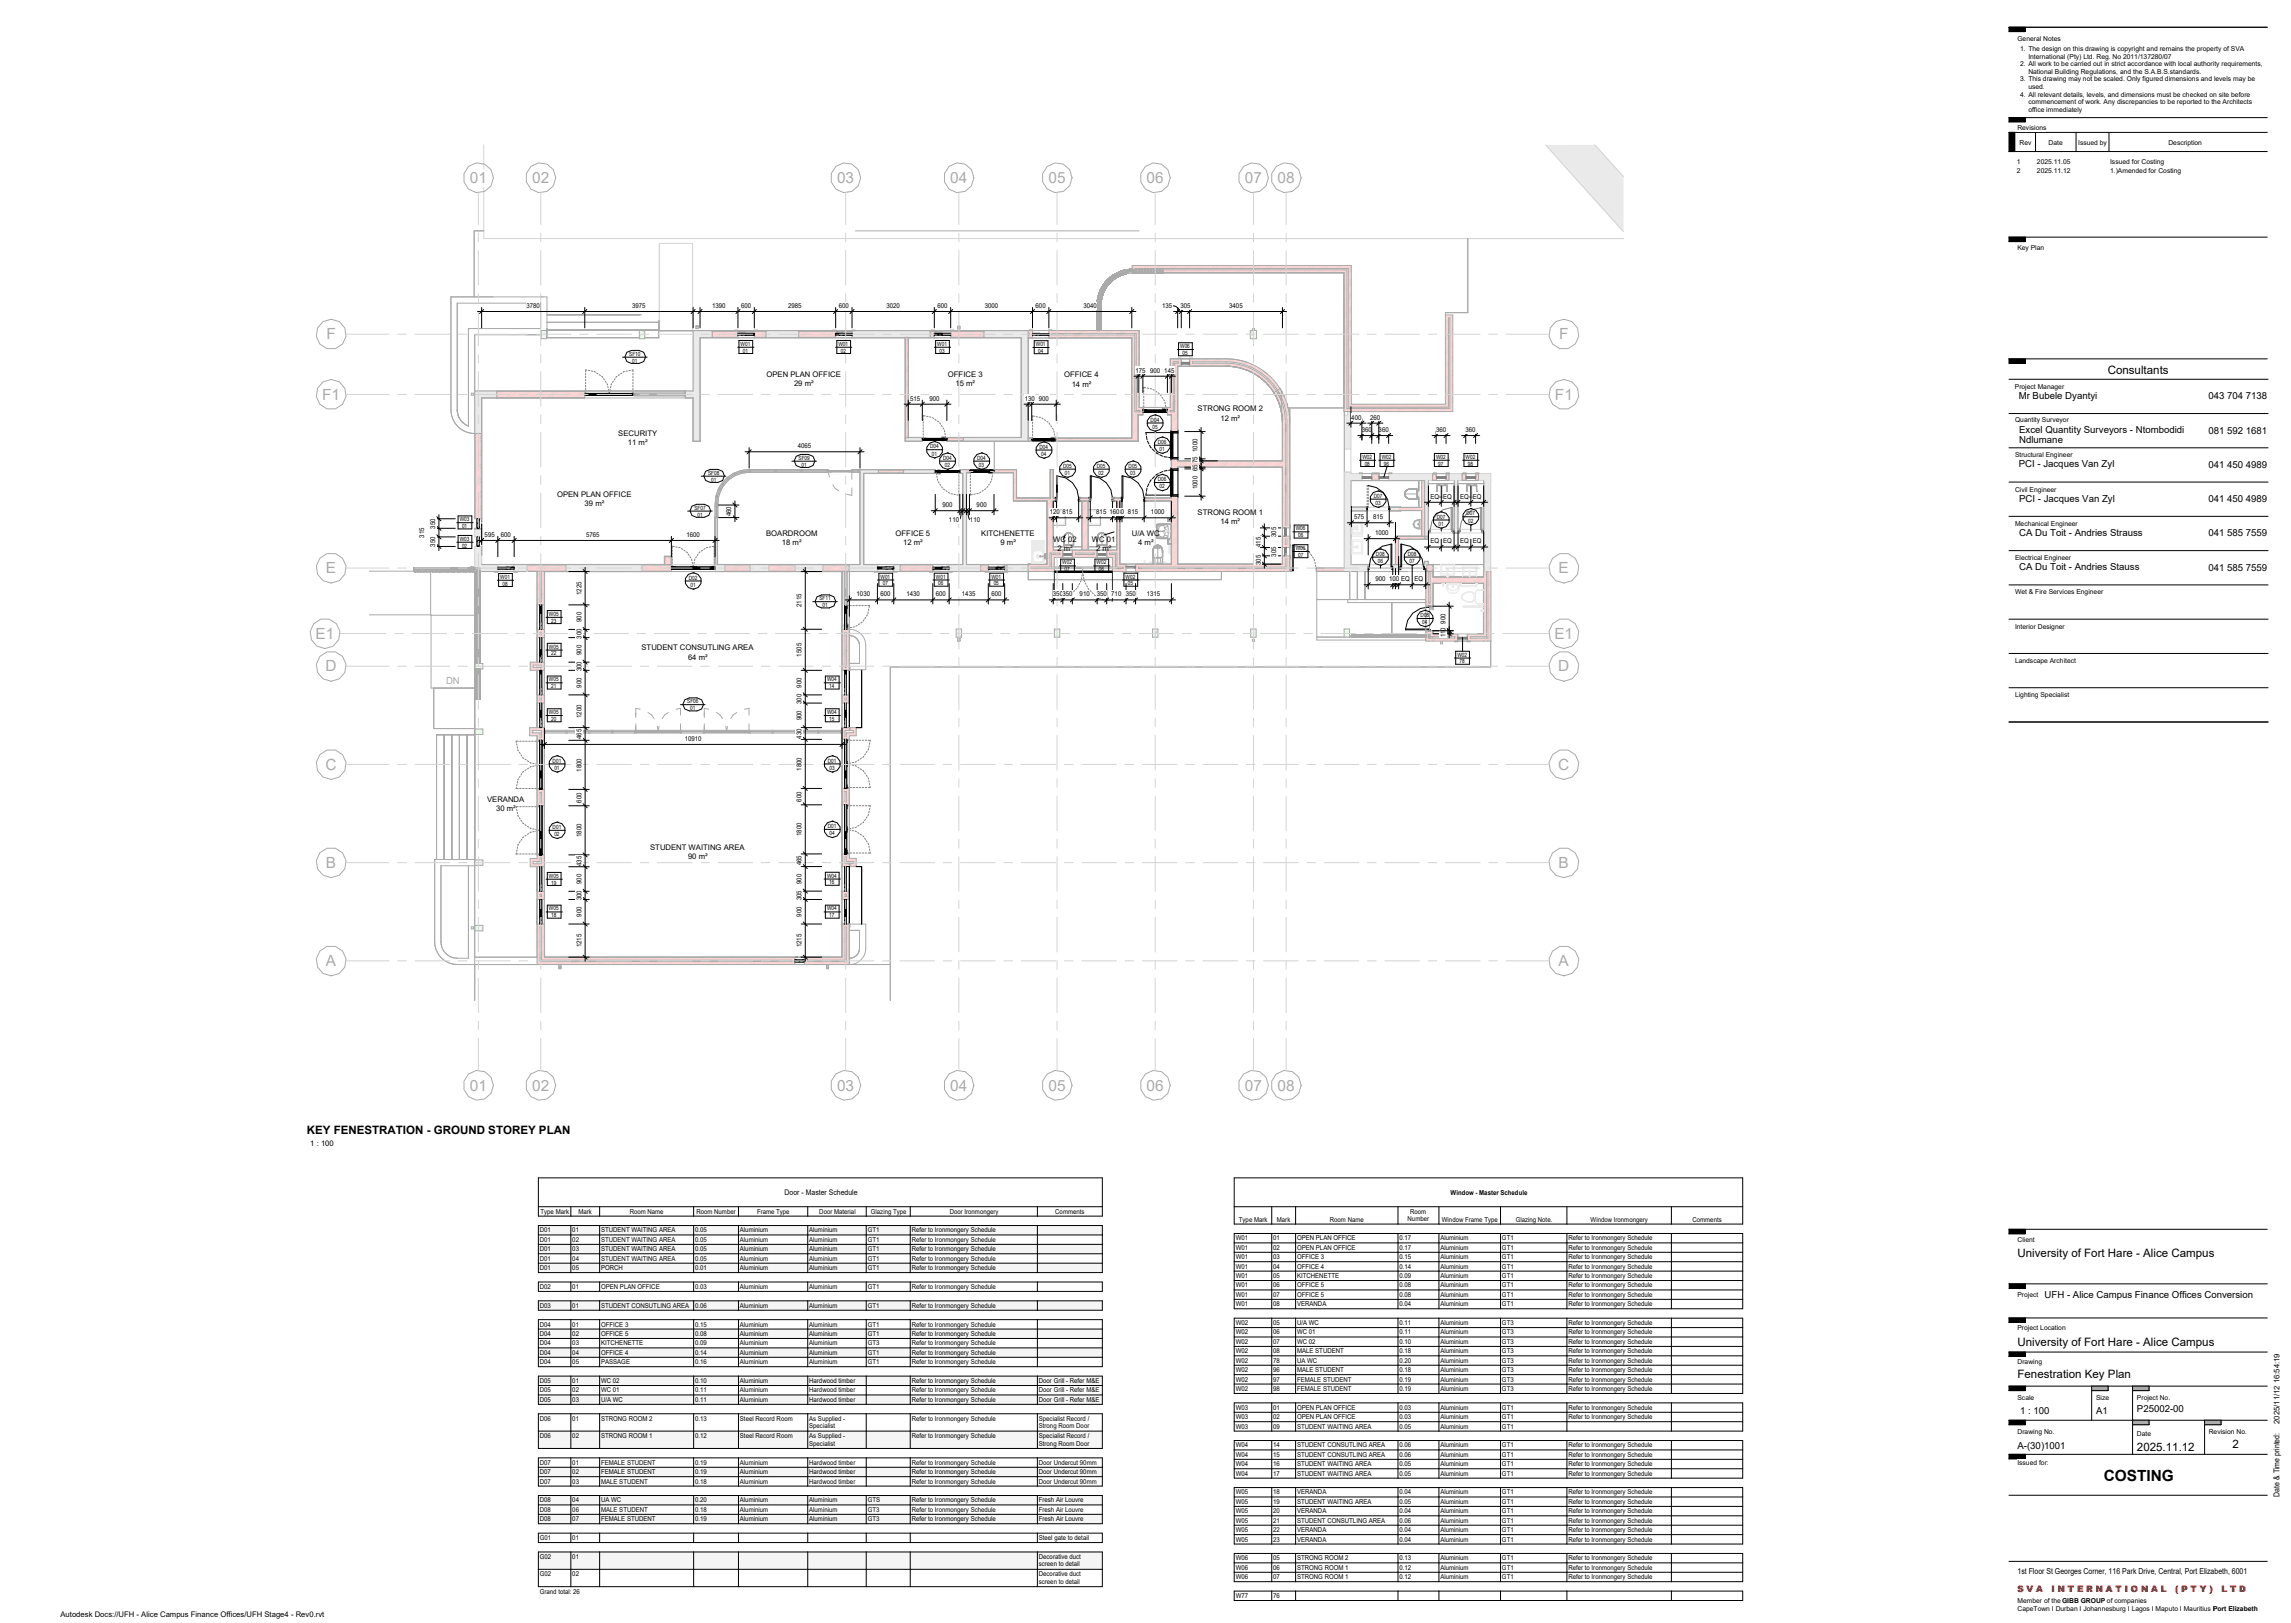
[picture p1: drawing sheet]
<svg xmlns="http://www.w3.org/2000/svg" width="840mm" height="595mm" viewBox="0 0 840 595" stroke-linecap="round" stroke-linejoin="round" font-family="sans-serif">
<defs><g id="words">
<g font-size="5.6" fill="#aaa">
<text x="172.3" y="67.1">01</text>
<text x="195.1" y="67.1">02</text>
<text x="306.9" y="67.1">03</text>
<text x="348.4" y="67.1">04</text>
<text x="384.4" y="67.1">05</text>
<text x="420.4" y="67.1">06</text>
<text x="456.4" y="67.1">07</text>
<text x="468.4" y="67.1">08</text>
<text x="119.7" y="124.4">F</text>
<text x="571.7" y="124.4">F</text>
<text x="118.1" y="146.5">F1</text>
<text x="570.1" y="146.5">F1</text>
<text x="119.5" y="210.2">E</text>
<text x="571.4" y="210.2">E</text>
<text x="115.7" y="234.2">E1</text>
<text x="569.9" y="234.2">E1</text>
<text x="119.3" y="246.2">D</text>
<text x="571.3" y="246.2">D</text>
<text x="119.3" y="282.1">C</text>
<text x="571.3" y="282.1">C</text>
<text x="119.5" y="318.1">B</text>
<text x="571.4" y="318.1">B</text>
<text x="119.5" y="354.1">A</text>
<text x="571.4" y="354.1">A</text>
<text x="172.3" y="399.8">01</text>
<text x="195.1" y="399.8">02</text>
<text x="306.9" y="399.8">03</text>
<text x="348.4" y="399.8">04</text>
<text x="384.4" y="399.8">05</text>
<text x="420.4" y="399.8">06</text>
<text x="456.4" y="399.8">07</text>
<text x="468.4" y="399.8">08</text>
</g>
<text font-size="5.6" x="771.3" y="543.1">COSTING</text>
<g font-size="4.2">
<text x="772.8" y="137.1">Consultants</text>
<text x="112.5" y="415.8">KEY FENESTRATION - GROUND STOREY PLAN</text>
<text x="739.7" y="460.8">University of Fort Hare - Alice Campus</text>
<text x="739.7" y="493.5">University of Fort Hare - Alice Campus</text>
<text x="739.7" y="505">Fenestration Key Plan</text>
<text x="783.5" y="531.8">2025.11.12</text>
<text x="818.6" y="530.9">2</text>
</g>
<g font-size="3.5">
<text x="740.2" y="146.2">Mr Bubele Dyantyi</text>
<text x="809.7" y="146.4">043 704 7138</text>
<text x="740.3" y="158.6">Excel Quantity Surveyors - Ntombodidi</text>
<text x="809.7" y="158.9">081 592 1681</text>
<text x="740.3" y="162.5">Ndlumane</text>
<text x="740.2" y="171.1">PCI - Jacques Van Zyl</text>
<text x="809.7" y="171.5">041 450 4989</text>
<text x="740.3" y="183.9">PCI - Jacques Van Zyl</text>
<text x="809.7" y="184.1">041 450 4989</text>
<text x="740.3" y="196.5">CA Du Toit - Andries Strauss</text>
<text x="809.7" y="196.6">041 585 7559</text>
<text x="740.3" y="209">CA Du Toit - Andries Stauss</text>
<text x="809.7" y="209.2">041 585 7559</text>
<text x="749.6" y="475.7">UFH - Alice Campus Finance Offices Conversion</text>
<text x="740.7" y="518.2">1 : 100</text>
<text x="768.5" y="518.2">A1</text>
<text x="783.5" y="517.8">P25002-00</text>
<text x="739.7" y="531">A-(30)1001</text>
</g>
<text font-size="3.5" fill="#aaa" x="163.5" y="250.7">DN</text>
<g font-size="3.2" fill="#f00">
<text x="739.7" y="583.8">S V A</text>
<text x="752.2" y="583.8">I N T E R N A T I O N A L</text>
<text x="797.5" y="583.8">( P T Y )</text>
<text x="814.4" y="583.8">L T D</text>
</g>
<g font-size="3">
<text x="835.8" y="548.6" transform="rotate(-90 835.8 548.6)">Date &amp; Time printed:</text>
<text x="739.7" y="576.9">1st Floor St Georges Corner, 116 Park Drive, Central, Port Elizabeth, 6001</text>
</g>
<g font-size="2.8">
<text x="281" y="138.1">OPEN PLAN OFFICE</text>
<text x="291.1" y="141.6">29 m²</text>
<text x="347.6" y="138.1">OFFICE 3</text>
<text x="350.3" y="141.6">15 m²</text>
<text x="390.2" y="138.3">OFFICE 4</text>
<text x="392.9" y="141.7">14 m²</text>
<text x="439.1" y="150.8">STRONG ROOM 2</text>
<text x="447.5" y="154.2">12 m²</text>
<text x="226.7" y="159.8">SECURITY</text>
<text x="230.2" y="163.2">11 m²</text>
<text x="204.2" y="182.1">OPEN PLAN OFFICE</text>
<text x="214.4" y="185.5">39 m²</text>
<text x="439.1" y="188.6">STRONG ROOM 1</text>
<text x="280.9" y="196.5">BOARDROOM</text>
<text x="328.4" y="196.5">OFFICE 5</text>
<text x="359.8" y="196.5">KITCHENETTE</text>
<text x="415" y="196.5">U/A WC</text>
<text x="447.5" y="192.1">14 m²</text>
<text x="286.7" y="199.9">18 m²</text>
<text x="331.1" y="199.9">12 m²</text>
<text x="366.8" y="199.9">9 m²</text>
<text x="386.1" y="198.7">WC 02</text>
<text x="387.7" y="202.2">2 m²</text>
<text x="400.3" y="198.7">WC 01</text>
<text x="401.8" y="202.2">2 m²</text>
<text x="417.3" y="199.9">4 m²</text>
<text x="235.2" y="238.4">STUDENT CONSUTLING AREA</text>
<text x="252.3" y="241.8">64 m²</text>
<text x="178.6" y="293.8">VERANDA</text>
<text x="181.9" y="297.3">30 m²</text>
<text x="238.4" y="311.6">STUDENT WAITING AREA</text>
<text x="252.3" y="315.1">90 m²</text>
<text x="113.8" y="420.2">1 : 100</text>
<text x="287.6" y="438">Door - Master Schedule</text>
<text x="835.7" y="522" transform="rotate(-90 835.7 522)">2025/11/12 16:54:19</text>
<text x="22.2" y="592.6">Autodesk Docs://UFH - Alice Campus Finance Offices/UFH Stage4 - Rev0.rvt</text>
</g>
<g font-size="2.5">
<text x="739.6" y="15.1">General Notes</text>
<text x="740.7" y="18.7">1.</text>
<text x="743.7" y="18.7">The design on this drawing is copyright and remains the property of SVA</text>
<text x="743.7" y="21.5">International (Pty) Ltd. Reg. No 2011/137280/07</text>
<text x="740.7" y="24.3">2.</text>
<text x="740.7" y="29.8">3.</text>
<text x="743.7" y="24.3">All work to be carried out in strict accordance with local authority requirements,</text>
<text x="743.7" y="27.1">National Building Regulations, and the S.A.B.S.standards.</text>
<text x="743.7" y="29.8">This drawing may not be scaled. Only figured dimensions and levels may be</text>
<text x="740.7" y="35.4">4.</text>
<text x="743.7" y="32.6">used.</text>
<text x="743.7" y="35.4">All relevant details, levels, and dimensions must be checked on site before</text>
<text x="743.7" y="38.2">commencement of work. Any discrepancies to be reported to the Architects</text>
<text x="743.7" y="40.9">office immediately</text>
<text x="739.6" y="47.6">Revisions</text>
<text x="740.5" y="53.1">Rev</text>
<text x="751.1" y="53.1">Date</text>
<text x="761.9" y="53.1">Issued by</text>
<text x="795" y="53.1">Description</text>
<text x="739.5" y="60">1</text>
<text x="746.8" y="60">2025.11.05</text>
<text x="773.6" y="60">Issued for Costing</text>
<text x="739.5" y="63.4">2</text>
<text x="746.8" y="63.4">2025.11.12</text>
<text x="773.6" y="63.4">1.)Amended for Costing</text>
<text x="739.6" y="91.5">Key Plan</text>
<text x="193" y="112.9">3780</text>
<text x="231.8" y="112.9">3975</text>
<text x="261.1" y="112.9">1390</text>
<text x="271.7" y="112.9">600</text>
<text x="289" y="112.9">2985</text>
<text x="307.5" y="112.9">600</text>
<text x="325" y="112.9">3020</text>
<text x="343.7" y="112.9">600</text>
<text x="361.1" y="112.9">3000</text>
<text x="379.7" y="112.9">600</text>
<text x="397.3" y="112.9">3040</text>
<text x="426" y="112.9">135</text>
<text x="432.8" y="112.9">305</text>
<text x="450.7" y="112.9">3405</text>
<text x="416.3" y="136.6">175</text>
<text x="421.7" y="136.6">900</text>
<text x="426.9" y="136.6">145</text>
<text x="738.7" y="142.5">Project Manager</text>
<text x="333.7" y="146.8">515</text>
<text x="340.8" y="146.8">900</text>
<text x="375.8" y="146.8">130</text>
<text x="380.9" y="146.8">900</text>
<text x="495.4" y="153.8">400</text>
<text x="502.4" y="153.8">260</text>
<text x="738.8" y="154.9">Quantity Surveyor</text>
<text x="499.3" y="158.3">360</text>
<text x="505.5" y="158.3">360</text>
<text x="526.5" y="158.3">360</text>
<text x="537.3" y="158.3">360</text>
<text x="292.5" y="164.3">4065</text>
<text x="439" y="165.7" transform="rotate(-90 439 165.7)">1000</text>
<text x="738.8" y="167.4">Structural Engineer</text>
<text x="439" y="172.8" transform="rotate(-90 439 172.8)">65</text>
<text x="439" y="169.8" transform="rotate(-90 439 169.8)">75</text>
<text x="439" y="179.4" transform="rotate(-90 439 179.4)">1000</text>
<text x="345.5" y="185.9">900</text>
<text x="358.1" y="185.9">900</text>
<text x="524.5" y="182.8">EQ</text>
<text x="529.2" y="182.8">EQ</text>
<text x="535.3" y="182.8">EQ</text>
<text x="540" y="182.8">EQ</text>
<text x="738.8" y="180.2">Civil Engineer</text>
<text x="268.1" y="189.3" transform="rotate(-90 268.1 189.3)">460</text>
<text x="347.9" y="191.4">110</text>
<text x="355.6" y="191.4">110</text>
<text x="384.9" y="188.5">120</text>
<text x="389.5" y="188.5">815</text>
<text x="401.9" y="188.5">815</text>
<text x="406.8" y="188.5">160</text>
<text x="409.7" y="188.5">80</text>
<text x="413.6" y="188.5">815</text>
<text x="422" y="188.5">1000</text>
<text x="496.5" y="190.3">575</text>
<text x="503.4" y="190.3">815</text>
<text x="155.5" y="197.1" transform="rotate(-90 155.5 197.1)">315</text>
<text x="159.6" y="193.8" transform="rotate(-90 159.6 193.8)">350</text>
<text x="177.7" y="196.8">595</text>
<text x="183.7" y="196.8">600</text>
<text x="214.9" y="196.8">5765</text>
<text x="251.7" y="196.8">1600</text>
<text x="467.9" y="196.9" transform="rotate(-90 467.9 196.9)">305</text>
<text x="504.1" y="196.1">1000</text>
<text x="738.8" y="192.8">Mechanical Engineer</text>
<text x="159.6" y="200.4" transform="rotate(-90 159.6 200.4)">350</text>
<text x="462.2" y="200.5" transform="rotate(-90 462.2 200.5)">415</text>
<text x="524.5" y="199.2">EQ</text>
<text x="529.2" y="199.2">EQ</text>
<text x="535.3" y="199.2">EQ</text>
<text x="540" y="199.2">EQ</text>
<text x="462.2" y="207.1" transform="rotate(-90 462.2 207.1)">305</text>
<text x="467.9" y="204.1" transform="rotate(-90 467.9 204.1)">305</text>
<text x="738.8" y="205.3">Electrical Engineer</text>
<text x="504.3" y="213">900</text>
<text x="509.3" y="213">100</text>
<text x="513.7" y="213">EQ</text>
<text x="518.6" y="213">EQ</text>
<text x="213.2" y="218.1" transform="rotate(-90 213.2 218.1)">1225</text>
<text x="314.1" y="218.6">1030</text>
<text x="322.8" y="218.6">600</text>
<text x="332.4" y="218.6">1430</text>
<text x="343.1" y="218.6">600</text>
<text x="352.7" y="218.6">1435</text>
<text x="363.5" y="218.6">600</text>
<text x="386" y="218.6">350</text>
<text x="389.5" y="218.6">350</text>
<text x="395.8" y="218.6">910</text>
<text x="402.1" y="218.6">350</text>
<text x="407.4" y="218.6">710</text>
<text x="412.7" y="218.6">350</text>
<text x="420.4" y="218.6">1315</text>
<text x="738.8" y="217.9">Wet &amp; Fire Services Engineer</text>
<text x="293.9" y="222.6" transform="rotate(-90 293.9 222.6)">2115</text>
<text x="213.2" y="228.1" transform="rotate(-90 213.2 228.1)">900</text>
<text x="530" y="233.6" transform="rotate(-90 530 233.6)">110</text>
<text x="530" y="228.6" transform="rotate(-90 530 228.6)">900</text>
<text x="738.8" y="230.5">Interior Designer</text>
<text x="213.2" y="234.1" transform="rotate(-90 213.2 234.1)">300</text>
<text x="213.2" y="240.1" transform="rotate(-90 213.2 240.1)">900</text>
<text x="293.9" y="240.7" transform="rotate(-90 293.9 240.7)">1505</text>
<text x="738.8" y="243">Landscape Architect</text>
<text x="213.2" y="246.1" transform="rotate(-90 213.2 246.1)">300</text>
<text x="213.2" y="252.1" transform="rotate(-90 213.2 252.1)">900</text>
<text x="293.9" y="252.1" transform="rotate(-90 293.9 252.1)">900</text>
<text x="738.8" y="255.6">Lighting Specialist</text>
<text x="213.2" y="263.2" transform="rotate(-90 213.2 263.2)">1200</text>
<text x="293.9" y="258.1" transform="rotate(-90 293.9 258.1)">300</text>
<text x="293.9" y="264.1" transform="rotate(-90 293.9 264.1)">900</text>
<text x="213.2" y="270.9" transform="rotate(-90 213.2 270.9)">465</text>
<text x="251" y="271.6">10910</text>
<text x="293.9" y="270.7" transform="rotate(-90 293.9 270.7)">430</text>
<text x="213.2" y="282.9" transform="rotate(-90 213.2 282.9)">1800</text>
<text x="293.9" y="282.5" transform="rotate(-90 293.9 282.5)">1800</text>
<text x="293.9" y="293.9" transform="rotate(-90 293.9 293.9)">600</text>
<text x="213.2" y="294.2" transform="rotate(-90 213.2 294.2)">600</text>
<text x="213.2" y="306.9" transform="rotate(-90 213.2 306.9)">1800</text>
<text x="293.9" y="306.5" transform="rotate(-90 293.9 306.5)">1800</text>
<text x="213.2" y="317.4" transform="rotate(-90 213.2 317.4)">435</text>
<text x="293.9" y="317.2" transform="rotate(-90 293.9 317.2)">465</text>
<text x="213.2" y="324.1" transform="rotate(-90 213.2 324.1)">900</text>
<text x="293.9" y="324" transform="rotate(-90 293.9 324)">900</text>
<text x="213.2" y="330.1" transform="rotate(-90 213.2 330.1)">300</text>
<text x="293.9" y="330.1" transform="rotate(-90 293.9 330.1)">305</text>
<text x="213.2" y="336.1" transform="rotate(-90 213.2 336.1)">900</text>
<text x="293.9" y="336.1" transform="rotate(-90 293.9 336.1)">900</text>
<text x="213.2" y="347.3" transform="rotate(-90 213.2 347.3)">1215</text>
<text x="293.9" y="347.3" transform="rotate(-90 293.9 347.3)">1215</text>
<text x="531.9" y="437.9">Window - Master Schedule</text>
<text x="198.2" y="444.9">Type Mark</text>
<text x="212.1" y="444.9">Mark</text>
<text x="230.9" y="444.9">Room Name</text>
<text x="255.3" y="444.9">Room Number</text>
<text x="277.5" y="444.9">Frame Type</text>
<text x="300.4" y="444.9">Door Material</text>
<text x="319.3" y="444.9">Glazing Type</text>
<text x="348.2" y="444.9">Door Ironmongery</text>
<text x="386.9" y="444.9">Comments</text>
<text x="454.2" y="447.8">Type Mark</text>
<text x="468.2" y="447.8">Mark</text>
<text x="487.6" y="447.8">Room Name</text>
<text x="516.1" y="447.7">Number</text>
<text x="517" y="444.9">Room</text>
<text x="528.7" y="447.8">Window Frame Type</text>
<text x="555.7" y="447.8">Glazing Note.</text>
<text x="583.2" y="447.8">Window Ironmongery</text>
<text x="620.5" y="447.8">Comments</text>
<text x="197.9" y="451.8">D01</text>
<text x="197.9" y="455.2">D01</text>
<text x="209.8" y="451.8">01</text>
<text x="209.8" y="455.2">02</text>
<text x="220.4" y="451.8">STUDENT WAITING AREA</text>
<text x="220.4" y="455.2">STUDENT WAITING AREA</text>
<text x="254.9" y="451.8">0.05</text>
<text x="254.9" y="455.2">0.05</text>
<text x="271.3" y="451.8">Aluminium</text>
<text x="271.3" y="455.2">Aluminium</text>
<text x="296.7" y="451.8">Aluminium</text>
<text x="296.7" y="455.2">Aluminium</text>
<text x="318.1" y="451.8">GT1</text>
<text x="318.1" y="455.2">GT1</text>
<text x="334.3" y="451.8">Refer to Ironmongery Schedule</text>
<text x="334.3" y="455.2">Refer to Ironmongery Schedule</text>
<text x="453" y="454.7">W01</text>
<text x="466.8" y="454.7">01</text>
<text x="475.6" y="454.7">OPEN PLAN OFFICE</text>
<text x="513.1" y="454.7">0.17</text>
<text x="528.1" y="454.7">Aluminium</text>
<text x="550.7" y="454.7">GT1</text>
<text x="575" y="454.7">Refer to Ironmongery Schedule</text>
<text x="739.7" y="455.4">Client</text>
<text x="197.9" y="458.7">D01</text>
<text x="209.8" y="458.7">03</text>
<text x="220.4" y="458.7">STUDENT WAITING AREA</text>
<text x="254.9" y="458.7">0.05</text>
<text x="271.3" y="458.7">Aluminium</text>
<text x="296.7" y="458.7">Aluminium</text>
<text x="318.1" y="458.7">GT1</text>
<text x="334.3" y="458.7">Refer to Ironmongery Schedule</text>
<text x="453" y="458.1">W01</text>
<text x="453" y="461.6">W01</text>
<text x="466.8" y="458.1">02</text>
<text x="466.8" y="461.6">03</text>
<text x="475.6" y="458.1">OPEN PLAN OFFICE</text>
<text x="475.6" y="461.6">OFFICE 3</text>
<text x="513.1" y="458.1">0.17</text>
<text x="513.1" y="461.6">0.15</text>
<text x="528.1" y="458.1">Aluminium</text>
<text x="528.1" y="461.6">Aluminium</text>
<text x="550.7" y="458.1">GT1</text>
<text x="550.7" y="461.6">GT1</text>
<text x="575" y="458.1">Refer to Ironmongery Schedule</text>
<text x="575" y="461.6">Refer to Ironmongery Schedule</text>
<text x="197.9" y="462.1">D01</text>
<text x="197.9" y="465.6">D01</text>
<text x="209.8" y="462.1">04</text>
<text x="209.8" y="465.6">05</text>
<text x="220.4" y="462.1">STUDENT WAITING AREA</text>
<text x="220.4" y="465.6">PORCH</text>
<text x="254.9" y="462.1">0.05</text>
<text x="254.9" y="465.6">0.01</text>
<text x="271.3" y="462.1">Aluminium</text>
<text x="271.3" y="465.6">Aluminium</text>
<text x="296.7" y="462.1">Aluminium</text>
<text x="296.7" y="465.6">Aluminium</text>
<text x="318.1" y="462.1">GT1</text>
<text x="318.1" y="465.6">GT1</text>
<text x="334.3" y="462.1">Refer to Ironmongery Schedule</text>
<text x="334.3" y="465.6">Refer to Ironmongery Schedule</text>
<text x="453" y="465">W01</text>
<text x="466.8" y="465">04</text>
<text x="475.6" y="465">OFFICE 4</text>
<text x="513.1" y="465">0.14</text>
<text x="528.1" y="465">Aluminium</text>
<text x="550.7" y="465">GT1</text>
<text x="575" y="465">Refer to Ironmongery Schedule</text>
<text x="197.9" y="472.5">D02</text>
<text x="209.8" y="472.5">01</text>
<text x="220.4" y="472.5">OPEN PLAN OFFICE</text>
<text x="254.9" y="472.5">0.03</text>
<text x="271.3" y="472.5">Aluminium</text>
<text x="296.7" y="472.5">Aluminium</text>
<text x="318.1" y="472.5">GT1</text>
<text x="334.3" y="472.5">Refer to Ironmongery Schedule</text>
<text x="453" y="468.5">W01</text>
<text x="453" y="471.9">W01</text>
<text x="466.8" y="468.5">05</text>
<text x="466.8" y="471.9">06</text>
<text x="475.6" y="468.5">KITCHENETTE</text>
<text x="475.6" y="471.9">OFFICE 5</text>
<text x="513.1" y="468.5">0.09</text>
<text x="513.1" y="471.9">0.08</text>
<text x="528.1" y="468.5">Aluminium</text>
<text x="528.1" y="471.9">Aluminium</text>
<text x="550.7" y="468.5">GT1</text>
<text x="550.7" y="471.9">GT1</text>
<text x="575" y="468.5">Refer to Ironmongery Schedule</text>
<text x="575" y="471.9">Refer to Ironmongery Schedule</text>
<text x="197.9" y="479.4">D03</text>
<text x="209.8" y="479.4">01</text>
<text x="220.4" y="479.4">STUDENT CONSUTLING AREA</text>
<text x="254.9" y="479.4">0.06</text>
<text x="271.3" y="479.4">Aluminium</text>
<text x="296.7" y="479.4">Aluminium</text>
<text x="318.1" y="479.4">GT1</text>
<text x="334.3" y="479.4">Refer to Ironmongery Schedule</text>
<text x="453" y="475.4">W01</text>
<text x="453" y="478.8">W01</text>
<text x="466.8" y="475.4">07</text>
<text x="466.8" y="478.8">08</text>
<text x="475.6" y="475.4">OFFICE 5</text>
<text x="475.6" y="478.8">VERANDA</text>
<text x="513.1" y="475.4">0.08</text>
<text x="513.1" y="478.8">0.04</text>
<text x="528.1" y="475.4">Aluminium</text>
<text x="528.1" y="478.8">Aluminium</text>
<text x="550.7" y="475.4">GT1</text>
<text x="550.7" y="478.8">GT1</text>
<text x="575" y="475.4">Refer to Ironmongery Schedule</text>
<text x="575" y="478.8">Refer to Ironmongery Schedule</text>
<text x="739.7" y="475.5">Project</text>
<text x="453" y="485.7">W02</text>
<text x="466.8" y="485.7">05</text>
<text x="475.6" y="485.7">U/A WC</text>
<text x="513.1" y="485.7">0.11</text>
<text x="528.1" y="485.7">Aluminium</text>
<text x="550.7" y="485.7">GT3</text>
<text x="575" y="485.7">Refer to Ironmongery Schedule</text>
<text x="197.9" y="486.3">D04</text>
<text x="197.9" y="489.7">D04</text>
<text x="209.8" y="486.3">01</text>
<text x="209.8" y="489.7">02</text>
<text x="220.4" y="486.3">OFFICE 3</text>
<text x="220.4" y="489.7">OFFICE 5</text>
<text x="254.9" y="486.3">0.15</text>
<text x="254.9" y="489.7">0.08</text>
<text x="271.3" y="486.3">Aluminium</text>
<text x="271.3" y="489.7">Aluminium</text>
<text x="296.7" y="486.3">Aluminium</text>
<text x="296.7" y="489.7">Aluminium</text>
<text x="318.1" y="486.3">GT1</text>
<text x="318.1" y="489.7">GT1</text>
<text x="334.3" y="486.3">Refer to Ironmongery Schedule</text>
<text x="334.3" y="489.7">Refer to Ironmongery Schedule</text>
<text x="453" y="489.2">W02</text>
<text x="466.8" y="489.2">06</text>
<text x="475.6" y="489.2">WC 01</text>
<text x="513.1" y="489.2">0.11</text>
<text x="528.1" y="489.2">Aluminium</text>
<text x="550.7" y="489.2">GT3</text>
<text x="575" y="489.2">Refer to Ironmongery Schedule</text>
<text x="739.7" y="487.6">Project Location</text>
<text x="197.9" y="493.2">D04</text>
<text x="197.9" y="496.6">D04</text>
<text x="209.8" y="493.2">03</text>
<text x="209.8" y="496.6">04</text>
<text x="220.4" y="493.2">KITCHENETTE</text>
<text x="220.4" y="496.6">OFFICE 4</text>
<text x="254.9" y="493.2">0.09</text>
<text x="254.9" y="496.6">0.14</text>
<text x="271.3" y="493.2">Aluminium</text>
<text x="271.3" y="496.6">Aluminium</text>
<text x="296.7" y="493.2">Aluminium</text>
<text x="296.7" y="496.6">Aluminium</text>
<text x="318.1" y="493.2">GT3</text>
<text x="318.1" y="496.6">GT1</text>
<text x="334.3" y="493.2">Refer to Ironmongery Schedule</text>
<text x="334.3" y="496.6">Refer to Ironmongery Schedule</text>
<text x="453" y="492.6">W02</text>
<text x="453" y="496.1">W02</text>
<text x="466.8" y="492.6">07</text>
<text x="466.8" y="496.1">08</text>
<text x="475.6" y="492.6">WC 02</text>
<text x="475.6" y="496.1">MALE STUDENT</text>
<text x="513.1" y="492.6">0.10</text>
<text x="513.1" y="496.1">0.18</text>
<text x="528.1" y="492.6">Aluminium</text>
<text x="528.1" y="496.1">Aluminium</text>
<text x="550.7" y="492.6">GT3</text>
<text x="550.7" y="496.1">GT3</text>
<text x="575" y="492.6">Refer to Ironmongery Schedule</text>
<text x="575" y="496.1">Refer to Ironmongery Schedule</text>
<text x="197.9" y="500.1">D04</text>
<text x="209.8" y="500.1">05</text>
<text x="220.4" y="500.1">PASSAGE</text>
<text x="254.9" y="500.1">0.16</text>
<text x="271.3" y="500.1">Aluminium</text>
<text x="296.7" y="500.1">Aluminium</text>
<text x="318.1" y="500.1">GT1</text>
<text x="334.3" y="500.1">Refer to Ironmongery Schedule</text>
<text x="453" y="499.5">W02</text>
<text x="453" y="503">W02</text>
<text x="466.8" y="499.5">78</text>
<text x="466.8" y="503">96</text>
<text x="475.6" y="499.5">UA WC</text>
<text x="475.6" y="503">MALE STUDENT</text>
<text x="513.1" y="499.5">0.20</text>
<text x="513.1" y="503">0.18</text>
<text x="528.1" y="499.5">Aluminium</text>
<text x="528.1" y="503">Aluminium</text>
<text x="550.7" y="499.5">GT3</text>
<text x="550.7" y="503">GT3</text>
<text x="575" y="499.5">Refer to Ironmongery Schedule</text>
<text x="575" y="503">Refer to Ironmongery Schedule</text>
<text x="739.7" y="500">Drawing</text>
<text x="197.9" y="507">D05</text>
<text x="209.8" y="507">01</text>
<text x="220.4" y="507">WC 02</text>
<text x="254.9" y="507">0.10</text>
<text x="271.3" y="507">Aluminium</text>
<text x="296.7" y="507">Hardwood timber</text>
<text x="334.3" y="507">Refer to Ironmongery Schedule</text>
<text x="380.9" y="507">Door Grill - Refer M&amp;E</text>
<text x="453" y="506.4">W02</text>
<text x="453" y="509.9">W02</text>
<text x="466.8" y="506.4">97</text>
<text x="466.8" y="509.9">98</text>
<text x="475.6" y="506.4">FEMALE STUDENT</text>
<text x="475.6" y="509.9">FEMALE STUDENT</text>
<text x="513.1" y="506.4">0.19</text>
<text x="513.1" y="509.9">0.19</text>
<text x="528.1" y="506.4">Aluminium</text>
<text x="528.1" y="509.9">Aluminium</text>
<text x="550.7" y="506.4">GT3</text>
<text x="550.7" y="509.9">GT3</text>
<text x="575" y="506.4">Refer to Ironmongery Schedule</text>
<text x="575" y="509.9">Refer to Ironmongery Schedule</text>
<text x="197.9" y="510.4">D05</text>
<text x="197.9" y="513.9">D05</text>
<text x="209.8" y="510.4">02</text>
<text x="209.8" y="513.9">03</text>
<text x="220.4" y="510.4">WC 01</text>
<text x="220.4" y="513.9">U/A WC</text>
<text x="254.9" y="510.4">0.11</text>
<text x="254.9" y="513.9">0.11</text>
<text x="271.3" y="510.4">Aluminium</text>
<text x="271.3" y="513.9">Aluminium</text>
<text x="296.7" y="510.4">Hardwood timber</text>
<text x="296.7" y="513.9">Hardwood timber</text>
<text x="334.3" y="510.4">Refer to Ironmongery Schedule</text>
<text x="334.3" y="513.9">Refer to Ironmongery Schedule</text>
<text x="380.9" y="510.4">Door Grill - Refer M&amp;E</text>
<text x="380.9" y="513.9">Door Grill - Refer M&amp;E</text>
<text x="739.7" y="513.1">Scale</text>
<text x="768.5" y="513.1">Size</text>
<text x="783.5" y="513.1">Project No.</text>
<text x="197.9" y="520.8">D06</text>
<text x="209.8" y="520.8">01</text>
<text x="220.4" y="520.8">STRONG ROOM 2</text>
<text x="254.9" y="520.8">0.13</text>
<text x="271.3" y="520.8">Steel Record Room</text>
<text x="296.7" y="520.8">As Supplied -</text>
<text x="334.3" y="520.8">Refer to Ironmongery Schedule</text>
<text x="380.9" y="520.8">Specialist Record /</text>
<text x="453" y="516.8">W03</text>
<text x="453" y="520.2">W03</text>
<text x="466.8" y="516.8">01</text>
<text x="466.8" y="520.2">02</text>
<text x="475.6" y="516.8">OPEN PLAN OFFICE</text>
<text x="475.6" y="520.2">OPEN PLAN OFFICE</text>
<text x="513.1" y="516.8">0.03</text>
<text x="513.1" y="520.2">0.03</text>
<text x="528.1" y="516.8">Aluminium</text>
<text x="528.1" y="520.2">Aluminium</text>
<text x="550.7" y="516.8">GT1</text>
<text x="550.7" y="520.2">GT1</text>
<text x="575" y="516.8">Refer to Ironmongery Schedule</text>
<text x="575" y="520.2">Refer to Ironmongery Schedule</text>
<text x="197.9" y="527.1">D06</text>
<text x="209.8" y="527.1">02</text>
<text x="220.4" y="527.1">STRONG ROOM 1</text>
<text x="254.9" y="527.1">0.12</text>
<text x="271.3" y="527.1">Steel Record Room</text>
<text x="296.7" y="523.6">Specialist</text>
<text x="296.7" y="527.1">As Supplied -</text>
<text x="334.3" y="527.1">Refer to Ironmongery Schedule</text>
<text x="380.9" y="523.6">Strong Room Door</text>
<text x="380.9" y="527.1">Specialist Record /</text>
<text x="453" y="523.7">W03</text>
<text x="466.8" y="523.7">09</text>
<text x="475.6" y="523.7">STUDENT WAITING AREA</text>
<text x="513.1" y="523.7">0.05</text>
<text x="528.1" y="523.7">Aluminium</text>
<text x="550.7" y="523.7">GT1</text>
<text x="739.7" y="525.7">Drawing No.</text>
<text x="783.5" y="526.2">Date</text>
<text x="809.8" y="525.7">Revision No.</text>
<text x="296.7" y="529.9">Specialist</text>
<text x="380.9" y="529.9">Strong Room Door</text>
<text x="453" y="530.6">W04</text>
<text x="466.8" y="530.6">14</text>
<text x="475.6" y="530.6">STUDENT CONSUTLING AREA</text>
<text x="513.1" y="530.6">0.06</text>
<text x="528.1" y="530.6">Aluminium</text>
<text x="550.7" y="530.6">GT1</text>
<text x="575" y="530.6">Refer to Ironmongery Schedule</text>
<text x="197.9" y="536.9">D07</text>
<text x="209.8" y="536.9">01</text>
<text x="220.4" y="536.9">FEMALE STUDENT</text>
<text x="254.9" y="536.9">0.19</text>
<text x="271.3" y="536.9">Aluminium</text>
<text x="296.7" y="536.9">Hardwood timber</text>
<text x="334.3" y="536.9">Refer to Ironmongery Schedule</text>
<text x="380.9" y="536.9">Door Undercut 90mm</text>
<text x="453" y="534">W04</text>
<text x="453" y="537.5">W04</text>
<text x="466.8" y="534">15</text>
<text x="466.8" y="537.5">16</text>
<text x="475.6" y="534">STUDENT CONSUTLING AREA</text>
<text x="475.6" y="537.5">STUDENT WAITING AREA</text>
<text x="513.1" y="534">0.06</text>
<text x="513.1" y="537.5">0.05</text>
<text x="528.1" y="534">Aluminium</text>
<text x="528.1" y="537.5">Aluminium</text>
<text x="550.7" y="534">GT1</text>
<text x="550.7" y="537.5">GT1</text>
<text x="575" y="534">Refer to Ironmongery Schedule</text>
<text x="575" y="537.5">Refer to Ironmongery Schedule</text>
<text x="739.6" y="537.1">Issued for:</text>
<text x="197.9" y="540.4">D07</text>
<text x="197.9" y="543.8">D07</text>
<text x="209.8" y="540.4">02</text>
<text x="209.8" y="543.8">03</text>
<text x="220.4" y="540.4">FEMALE STUDENT</text>
<text x="220.4" y="543.8">MALE STUDENT</text>
<text x="254.9" y="540.4">0.19</text>
<text x="254.9" y="543.8">0.18</text>
<text x="271.3" y="540.4">Aluminium</text>
<text x="271.3" y="543.8">Aluminium</text>
<text x="296.7" y="540.4">Hardwood timber</text>
<text x="296.7" y="543.8">Hardwood timber</text>
<text x="334.3" y="540.4">Refer to Ironmongery Schedule</text>
<text x="334.3" y="543.8">Refer to Ironmongery Schedule</text>
<text x="380.9" y="540.4">Door Undercut 90mm</text>
<text x="380.9" y="543.8">Door Undercut 90mm</text>
<text x="453" y="540.9">W04</text>
<text x="466.8" y="540.9">17</text>
<text x="475.6" y="540.9">STUDENT WAITING AREA</text>
<text x="513.1" y="540.9">0.05</text>
<text x="528.1" y="540.9">Aluminium</text>
<text x="550.7" y="540.9">GT1</text>
<text x="575" y="540.9">Refer to Ironmongery Schedule</text>
<text x="197.9" y="550.7">D08</text>
<text x="209.8" y="550.7">04</text>
<text x="220.4" y="550.7">UA WC</text>
<text x="254.9" y="550.7">0.20</text>
<text x="271.3" y="550.7">Aluminium</text>
<text x="296.7" y="550.7">Aluminium</text>
<text x="318.1" y="550.7">GTS</text>
<text x="334.3" y="550.7">Refer to Ironmongery Schedule</text>
<text x="380.9" y="550.7">Fresh Air Louvre</text>
<text x="453" y="547.8">W05</text>
<text x="453" y="551.3">W05</text>
<text x="466.8" y="547.8">18</text>
<text x="466.8" y="551.3">19</text>
<text x="475.6" y="547.8">VERANDA</text>
<text x="475.6" y="551.3">STUDENT WAITING AREA</text>
<text x="513.1" y="547.8">0.04</text>
<text x="513.1" y="551.3">0.05</text>
<text x="528.1" y="547.8">Aluminium</text>
<text x="528.1" y="551.3">Aluminium</text>
<text x="550.7" y="547.8">GT1</text>
<text x="550.7" y="551.3">GT1</text>
<text x="575" y="547.8">Refer to Ironmongery Schedule</text>
<text x="575" y="551.3">Refer to Ironmongery Schedule</text>
<text x="197.9" y="554.2">D08</text>
<text x="197.9" y="557.6">D08</text>
<text x="209.8" y="554.2">06</text>
<text x="209.8" y="557.6">07</text>
<text x="220.4" y="554.2">MALE STUDENT</text>
<text x="220.4" y="557.6">FEMALE STUDENT</text>
<text x="254.9" y="554.2">0.18</text>
<text x="254.9" y="557.6">0.19</text>
<text x="271.3" y="554.2">Aluminium</text>
<text x="271.3" y="557.6">Aluminium</text>
<text x="296.7" y="554.2">Aluminium</text>
<text x="296.7" y="557.6">Aluminium</text>
<text x="318.1" y="554.2">GT3</text>
<text x="318.1" y="557.6">GT3</text>
<text x="334.3" y="554.2">Refer to Ironmongery Schedule</text>
<text x="334.3" y="557.6">Refer to Ironmongery Schedule</text>
<text x="380.9" y="554.2">Fresh Air Louvre</text>
<text x="380.9" y="557.6">Fresh Air Louvre</text>
<text x="453" y="554.7">W05</text>
<text x="466.8" y="554.7">20</text>
<text x="475.6" y="554.7">VERANDA</text>
<text x="513.1" y="554.7">0.04</text>
<text x="528.1" y="554.7">Aluminium</text>
<text x="550.7" y="554.7">GT1</text>
<text x="575" y="554.7">Refer to Ironmongery Schedule</text>
<text x="453" y="558.2">W05</text>
<text x="453" y="561.6">W05</text>
<text x="466.8" y="558.2">21</text>
<text x="466.8" y="561.6">22</text>
<text x="475.6" y="558.2">STUDENT CONSUTLING AREA</text>
<text x="475.6" y="561.6">VERANDA</text>
<text x="513.1" y="558.2">0.06</text>
<text x="513.1" y="561.6">0.04</text>
<text x="528.1" y="558.2">Aluminium</text>
<text x="528.1" y="561.6">Aluminium</text>
<text x="550.7" y="558.2">GT1</text>
<text x="550.7" y="561.6">GT1</text>
<text x="575" y="558.2">Refer to Ironmongery Schedule</text>
<text x="575" y="561.6">Refer to Ironmongery Schedule</text>
<text x="197.9" y="564.5">G01</text>
<text x="209.8" y="564.5">01</text>
<text x="380.9" y="564.5">Steel gate to detail</text>
<text x="453" y="565.1">W05</text>
<text x="466.8" y="565.1">23</text>
<text x="475.6" y="565.1">VERANDA</text>
<text x="513.1" y="565.1">0.04</text>
<text x="528.1" y="565.1">Aluminium</text>
<text x="550.7" y="565.1">GT1</text>
<text x="575" y="565.1">Refer to Ironmongery Schedule</text>
<text x="197.9" y="571.4">G02</text>
<text x="209.8" y="571.4">01</text>
<text x="380.9" y="571.4">Decorative duct</text>
<text x="380.9" y="574.2">screen to detail</text>
<text x="453" y="572">W06</text>
<text x="453" y="575.4">W06</text>
<text x="466.8" y="572">05</text>
<text x="466.8" y="575.4">06</text>
<text x="475.6" y="572">STRONG ROOM 2</text>
<text x="475.6" y="575.4">STRONG ROOM 1</text>
<text x="513.1" y="572">0.13</text>
<text x="513.1" y="575.4">0.12</text>
<text x="528.1" y="572">Aluminium</text>
<text x="528.1" y="575.4">Aluminium</text>
<text x="550.7" y="572">GT1</text>
<text x="550.7" y="575.4">GT1</text>
<text x="575" y="572">Refer to Ironmongery Schedule</text>
<text x="575" y="575.4">Refer to Ironmongery Schedule</text>
<text x="197.9" y="577.8">G02</text>
<text x="209.8" y="577.8">02</text>
<text x="380.9" y="577.8">Decorative duct</text>
<text x="380.9" y="580.6">screen to detail</text>
<text x="453" y="578.9">W06</text>
<text x="466.8" y="578.9">07</text>
<text x="475.6" y="578.9">STRONG ROOM 1</text>
<text x="513.1" y="578.9">0.12</text>
<text x="528.1" y="578.9">Aluminium</text>
<text x="550.7" y="578.9">GT1</text>
<text x="575" y="578.9">Refer to Ironmongery Schedule</text>
<text x="197.9" y="584.2">Grand total: 26</text>
<text x="453" y="585.8">W77</text>
<text x="466.8" y="585.8">76</text>
<text x="739.7" y="587.6">Member of the</text>
<text x="756" y="587.6">GIBB GROUP</text>
<text x="772.5" y="587.6">of companies</text>
<text x="739.7" y="590.5">CapeTown I Durban I Johannesburg I Lagos I Maputo I Mauritius I</text>
<text x="811.4" y="590.5">Port Elizabeth</text>
</g>
<g font-size="2.1">
<text x="230.7" y="130.4">SF10</text>
<text x="271.5" y="126.8">W01</text>
<text x="272.4" y="129.3">01</text>
<text x="307.4" y="126.8">W01</text>
<text x="308.3" y="129.3">02</text>
<text x="343.6" y="126.8">W01</text>
<text x="344.5" y="129.3">03</text>
<text x="379.8" y="126.8">W01</text>
<text x="380.6" y="129.4">04</text>
<text x="432.7" y="127.6">W06</text>
<text x="433.5" y="130.1">05</text>
<text x="231.8" y="132.9">01</text>
<text x="421.9" y="154.6">D04</text>
<text x="422.5" y="157.2">05</text>
<text x="341" y="164.4">D04</text>
<text x="341.6" y="167">01</text>
<text x="381.1" y="164.5">D04</text>
<text x="381.7" y="167.2">04</text>
<text x="424.5" y="162.7">D06</text>
<text x="425.1" y="165.4">01</text>
<text x="292.8" y="168.5">SF09</text>
<text x="293.9" y="171.1">01</text>
<text x="345.8" y="168.6">D04</text>
<text x="346.4" y="171.2">02</text>
<text x="358.3" y="168.6">D04</text>
<text x="358.9" y="171.2">03</text>
<text x="389.8" y="171.5">D05</text>
<text x="402.2" y="171.5">D05</text>
<text x="413.8" y="171.5">D05</text>
<text x="499.5" y="168.2">W02</text>
<text x="500.3" y="170.7">08</text>
<text x="506.6" y="168.2">W02</text>
<text x="507.4" y="170.7">96</text>
<text x="526.5" y="168.2">W02</text>
<text x="527.3" y="170.7">97</text>
<text x="537.4" y="168.2">W02</text>
<text x="538.2" y="170.7">98</text>
<text x="259.6" y="174">SF08</text>
<text x="260.7" y="176.5">01</text>
<text x="390.4" y="174.2">01</text>
<text x="402.8" y="174.2">02</text>
<text x="414.4" y="174.2">03</text>
<text x="424.5" y="176.4">D06</text>
<text x="425.1" y="179.1">02</text>
<text x="503.6" y="182.5">D07</text>
<text x="504.3" y="185.2">03</text>
<text x="168.6" y="191.1">W03</text>
<text x="254.6" y="186.8">SF07</text>
<text x="255.7" y="189.3">01</text>
<text x="526.8" y="190.1">D07</text>
<text x="537.6" y="189">D07</text>
<text x="538.2" y="191.6">02</text>
<text x="169.4" y="193.6">01</text>
<text x="475.1" y="194.4">W06</text>
<text x="475.9" y="196.9">06</text>
<text x="527.4" y="192.8">01</text>
<text x="168.6" y="198.2">W03</text>
<text x="169.4" y="200.8">02</text>
<text x="475.1" y="201.6">W06</text>
<text x="504.5" y="203.7">D08</text>
<text x="516.1" y="203.7">D08</text>
<text x="389.5" y="206.9">W02</text>
<text x="390.3" y="209.4">07</text>
<text x="402.1" y="206.9">W02</text>
<text x="402.9" y="209.4">06</text>
<text x="475.9" y="204.1">07</text>
<text x="505.1" y="206.4">06</text>
<text x="516.7" y="206.4">07</text>
<text x="183.4" y="212.2">W01</text>
<text x="184.2" y="214.7">08</text>
<text x="252.5" y="212.5">D02</text>
<text x="253.1" y="215.2">01</text>
<text x="322.8" y="212.1">W01</text>
<text x="323.7" y="214.6">07</text>
<text x="343.1" y="212.1">W01</text>
<text x="344" y="214.6">06</text>
<text x="363.5" y="212.1">W01</text>
<text x="364.3" y="214.6">05</text>
<text x="412.7" y="212.1">W02</text>
<text x="413.5" y="214.6">05</text>
<text x="300.4" y="220">SF11</text>
<text x="201.3" y="225.8">W05</text>
<text x="301.6" y="222.5">01</text>
<text x="520.8" y="226.2">D08</text>
<text x="202.1" y="228.3">23</text>
<text x="521.5" y="228.9">04</text>
<text x="201.3" y="237.8">W05</text>
<text x="202.1" y="240.3">22</text>
<text x="534.3" y="240.7">W02</text>
<text x="535.2" y="243.2">78</text>
<text x="201.3" y="249.8">W05</text>
<text x="303.2" y="249.8">W04</text>
<text x="202.1" y="252.3">21</text>
<text x="252" y="257.8">SF06</text>
<text x="304" y="252.3">14</text>
<text x="201.3" y="261.8">W05</text>
<text x="253.1" y="260.3">01</text>
<text x="303.2" y="261.8">W04</text>
<text x="202.1" y="264.3">20</text>
<text x="304" y="264.3">15</text>
<text x="202.6" y="279.5">D01</text>
<text x="303.5" y="279.5">D01</text>
<text x="203.2" y="282.2">01</text>
<text x="304.1" y="282.2">03</text>
<text x="202.6" y="303.9">D01</text>
<text x="303.5" y="303.5">D01</text>
<text x="203.2" y="306.6">02</text>
<text x="304.1" y="306.2">04</text>
<text x="201.3" y="321.8">W05</text>
<text x="303.2" y="321.7">W04</text>
<text x="202.1" y="324.3">19</text>
<text x="304" y="324.2">16</text>
<text x="201.3" y="333.8">W05</text>
<text x="303.2" y="333.8">W04</text>
<text x="202.1" y="336.3">18</text>
<text x="304" y="336.3">17</text>
</g>
</g></defs>
<g fill="#eaeaea">
<path d="M315.3 172.2h1.3v34.8h-1.3z"/>
<path d="M353 172.2h1.3v34.8h-1.3z"/>
<path d="M254.1 123.8h2.6v37.9h-2.6z"/>
<path d="M566.7 53.2l18-.1 10.5 11.6v20.2z"/>
<path d="M174 200.3v9.2h2.6v-9.2zM174 193.9v2.9h2.6v-2.9zM174 145.9v13h2.6v-13z"/>
<path d="M251.3 143.3v2.6h2.8v-2.6zM174 143.3v2.6h8.1v-2.6z"/>
<path d="M348 207v2.5h11.6v-2.5zM327.7 207v2.5h2.4v-2.5zM369.2 207v2.5h7.8v-2.5zM311.3 207v2.5h10.4v-2.5z"/>
<path d="M332 172.2v1.3h10.9v-1.3zM351.9 172.2v1.3h1.1v-1.3z"/>
<path d="M353.2 160.4v1.3h21.2v-1.3zM331.9 160.4v1.3h6.3v-1.3z"/>
<path d="M312.5 121.3v2.5h28.5v-2.5zM360.7 121.3v2.5h13.7v-2.5zM280.8 121.3v2.5h12v-2.5zM254.1 121.3v2.5h7v-2.5z"/>
</g>
<g fill="#ffd4d4">
<path d="M371.6 182.5h9.2v1.1h-9.2z"/>
<path d="M419.7 182.5v1.1h9.8v-1.1zM408 182.5v1.1h3.3v-1.1zM395.6 182.5v1.1h4v-1.1zM380.8 182.5v1.1h6.4v-1.1z"/>
</g>
<path d="M331.3 172.2v1.3h.7v-1.3zM316.6 172.2v1.3h5.4v-1.3z" fill="#eaeaea"/>
<g fill="#fff">
<path d="M322 172.2l9.3 .1z"/>
<path d="M322 173.4l9.3 .1z"/>
</g>
<g fill="#ffd4d4">
<path d="M322 172.3h9.3v1.1h-9.3z"/>
<path d="M377 206.8h3.8v1.1h-3.8z"/>
<path d="M377 207.9h1.1v.5h2.7v1.1h-3.8z"/>
<path d="M416.3 208.2v1.3h55.5v-1.1h-54.4v-.2zM407.9 208.4v1.1h4.9v-1.3h-1.1v.2zM380.8 208.4v1.1h5.8v-1.1z"/>
<path d="M416.3 206.8v1.4h1.1v-.3h52.8v-1.1zM409.5 206.8v1.1l3.3 .3v-1.4zM407.9 206.8v1.1h1.1v-1.1zM385.5 206.8v1.1h1.1v-1.1zM380.8 206.8v1.1h4.2v-1.1z"/>
</g>
<path d="M374.4 121.3h2.6v40.4h-2.6z" fill="#eaeaea"/>
<g fill="#ffd4d4">
<path d="M348.6 122.5v1.3h12.1l-12-.1zM341 123.7l1.6 .1v-1.3l-.2 1.2z"/>
<path d="M348.6 121.4l.1 2.3h12v-2.3zM341 121.4v2.3h1.4l.2-2.3z"/>
<path d="M348.6 121.3l12.1 .1zM341 121.3l1.6 .1z"/>
<path d="M312.4 122.5v1.3zM292.8 123.7l13.6 .1v-1.3l-.1 1.2z"/>
<path d="M312.4 121.4l.1 2.3zM292.8 121.4v2.3h13.5l.1-2.3z"/>
</g>
<path d="M292.8 121.3h13.6" fill="none" stroke="#ffd4d4" stroke-width=".37"/>
<g fill="#ffd4d4">
<path d="M261.1 123.7l9.5 .1v-1.3l-.2 1.2zM276.6 122.5v1.3h4.2l-4.1-.1z"/>
<path d="M261.1 121.4v2.3h9.3l.2-2.3zM276.6 121.4l.1 2.3h4.1v-2.3z"/>
<path d="M276.6 121.3l4.2 .1zM261.1 121.3l9.5 .1z"/>
</g>
<path d="M265.8 207h9.2M265.8 209.4h9.2" fill="none" stroke="#ffd4d4" stroke-width=".37"/>
<path d="M265.8 207.1h9.2v2.3h-9.2z" fill="#ffd4d4"/>
<path d="M281.8 207h9.6M281.8 209.4h9.6" fill="none" stroke="#ffd4d4" stroke-width=".37"/>
<path d="M281.8 207.1h9.6v2.3h-9.6z" fill="#ffd4d4"/>
<path d="M235.4 207h10.8M235.4 209.4h10.8" fill="none" stroke="#ffd4d4" stroke-width=".37"/>
<g fill="#ffd4d4">
<path d="M235.4 207.1h10.8v2.3h-10.8z"/>
<path d="M415 123.9h1.1v9.6l-1.1 1.4z"/>
<path d="M416.6 122.3h1.1v9.1l-1.1 1.5z"/>
<path d="M416.1 133.5v18.6h-1.1v-17.2z"/>
<path d="M417.7 131.5v19h-1.1v-17.6z"/>
<path d="M394.9 160.6h20.1v1.1h-20.9z"/>
<path d="M431.8 168.9h38.4v2.3h-38.4z"/>
<path d="M371.6 172.2h1.1v10.3h-1.1z"/>
<path d="M301.7 207l8.4 .1z"/>
<path d="M301.7 209.4l8.4 .1z"/>
<path d="M301.7 207.1h8.4v2.3h-8.4z"/>
<path d="M377 121.3v1l1.6 .2v-1.3zM384.6 121.2v1.3h1.1v-.2h32v-1.1z"/>
<path d="M384.6 122.5v1.4h31.5v-1.1h-30.4v-.3zM377 122.8v1.1h1.6v-1.4z"/>
<path d="M377 160.6v1.1h1.3v-1.1zM387.3 160.6v1.1h6.7l.9-1.1z"/>
<path d="M436.1 132.9v1.3h13.4v-1.1h-12.3v-.2zM432 132.9l-.2 1.3h1.3v-1.3z"/>
<path d="M436.1 131.5v1.4h1.1v-.3h12.3v-1.1zM430.2 131.5v1.1l2.9 .3v-1.4z"/>
<path d="M429.5 181.9v24.9h2.3v-24.9zM429.5 168.2v3.7h2.3v-3.7zM429.5 152.1v6.1h2.3v-6.1z"/>
<path d="M470.2 203.8v4.1h1.1l.2-4.1zM470.2 196.6v4.1h1.3v-1.1h-.2l.2-3zM470.2 154.9v38.6h1.3v-1.1h-.2v-37.5z"/>
<path d="M471.5 203.8l.1 1.1h.2v4.6h1.1v-5.7zM471.5 196.6l.1 1.1h.2l-.2 3h1.3v-4.1zM471.8 154.9v37.5h-.3l.1 1.1h1.3v-38.6z"/>
<path d="M354.3 172.2v1.1h1.1v-1.1zM364.4 172.2v1.1h7.2v-1.1z"/>
</g>
<g fill="#fff">
<path d="M262.2 189.7v17.3z"/>
<path d="M262.3 206.8l.6 .2zM262.9 189.7l.1 17.3z"/>
</g>
<path d="M193.3 207h14.3" fill="none" stroke="#ffd4d4" stroke-width=".37"/>
<g fill="#ffd4d4">
<path d="M193.3 207.1h14.2v2.3h-14.2z"/>
<path d="M193.3 209.4l4.7 .1zM207.5 207.1l.1 2.3zM193.3 209.4l14.3 .1z"/>
</g>
<path d="M251.3 143.5v2.3" fill="none" stroke="#ffd4d4" stroke-width=".37"/>
<path d="M331.9 123.7h1.1v36.8h-1.1z" fill="#ffd4d4"/>
<path d="M347.2 161.1l.1 .5 5.9 .1h-6z" fill="#fff"/>
<path d="M347.2 160.5h6v1.1h-5.9z" fill="#ffd4d4"/>
<path d="M347.2 160.4l6 .1z" fill="#fff"/>
<g fill="#ffd4d4">
<path d="M330.1 209.4h11.8l.1-1.2v1.3z"/>
<path d="M330.1 207.1h11.9l-.1 2.3h-11.8z"/>
<path d="M330.1 207l11.9 .1z"/>
<path d="M429.1 131.5h1.1v19h-1.1z"/>
<path d="M430.7 133.1h1.1v19h-1.1z"/>
<path d="M385.1 172.2h.7l-.7 1z"/>
<path d="M385.8 172.2h.4v10.3h-1.1v-9.3z"/>
<path d="M368.3 207l.9 .1zM359.6 207l2.7 .1z"/>
<path d="M359.6 209.4l2.7 .1zM368.3 209.4l.9 .1z"/>
<path d="M368.3 207.1v2.3h.9v-2.3zM359.6 207.1v2.3h2.7v-2.3z"/>
<path d="M310.1 338.7v1.1h.2v13.8h1.1v-14.9zM310.1 326.7v1.1h.2l-.2 1.9h1.3v-3zM310.1 316.6v1.1h1.3v-1.1zM310.1 313l.2 2.8h1.1v-2.8zM310.1 289v1.1h.2v3.8h-.2v1.1h1.3v-6zM310.3 268.6l-.2 2.4h1.3v-2.4zM310.1 266.7v1.1h1.3v-1.1zM310.1 254.7v1.1h.2l-.2 1.9h1.3v-3zM310.1 230.7v1.1h.2v12.8h-.2v1.1h1.3v-15z"/>
<path d="M308.7 338.7v13.3h1.1v-12.2h.3v-1.1zM308.7 326.7v3h1.4v-1.1h-.3l.3-1.9zM308.7 313v4.7h1.4v-1.1h-.3l.3-3.6zM308.7 289v6h1.4v-1.1h-.3v-3.8h.3v-1.1zM308.7 266.7v4.3h1.4v-1.1h-.3l.3-3.2zM308.7 254.7v3h1.4v-1.1h-.3l.3-1.9zM308.7 230.7v15h1.4v-1.1h-.3v-12.8h.3v-1.1z"/>
<path d="M294.9 352.2v1.4h15.4v-1.1h-14.3v-.3zM196.9 352.5v1.1h94.5v-1.4h-1.1v.3z"/>
<path d="M294.9 350.9v1.3h1.1v-.2h12.7v-1.1zM198.5 350.9v1.1h91.8v.2h1.1v-1.3z"/>
<path d="M196.9 338.7v13.8h1.1v-12.7h.3v-1.1zM196.9 326.7v3h1.4v-1.1h-.3l.3-1.9zM196.9 316.6v1.1h1.4v-1.1zM196.9 313.4v2.4h1.1l.2-2.4zM196.9 289.4v6h1.4l-.3-1.1 .2-4.9zM196.9 268.6v2.8h1.4l-.3-2.8zM196.9 266.7v1.1h1.4v-1.1zM196.9 254.7v3h1.4v-1.1h-.3l.3-1.9zM196.9 244.6v1.1h1.4v-1.1zM196.9 242.7v1.1h1.4v-1.1zM196.9 230.7v3h1.4v-1.1h-.3l.3-1.9zM196.9 209.5v12.2h1.4v-1.1h-.3v-11.1z"/>
<path d="M198.3 338.7v1.1h.2v11.1h1.1v-12.2zM198.3 326.7v1.1h.2l-.2 1.9h1.3v-3zM198.3 313.4v1.1h.2l-.2 3.2h1.3v-4.3zM198.3 289.4v1.1h.2v3.8h-.2v1.1h1.3v-6zM198.3 266.7v1.1h.2l-.2 3.6h1.3v-4.7zM198.3 254.7v1.1h.2l-.2 1.9h1.3v-3zM198.3 242.7v1.1h.2l-.2 1.9h1.3v-3zM198.3 230.7v1.1h.2l-.2 1.9h1.3v-3zM198.5 209.5v11.1h-.2v1.1h1.3v-12.2z"/>
<path d="M428 150.7v1.4h2.7v-1.1zM416.1 151v1.1h2.9v-1.4z"/>
<path d="M428 149.4v1.3h1.1v-1.3zM417.7 149.4v1.1l.2 .2h1.1v-1.3z"/>
</g>
<g fill="#fff">
<path d="M471 203.3v.5h.6v-.5zM471 200.7v.5h.6v-.5z"/>
<path d="M471 196.1v.5h.6v-.5zM471 193.5v.5h.6v-.5z"/>
<path d="M435.6 132.9v.5h.5v-.5zM433.1 132.9v.5h.5v-.5z"/>
</g>
<g fill="#ebfcea">
<path d="M174 243.2h3v2h-3z"/>
<path d="M234.4 121.2h2v3h-2z"/>
<path d="M198.4 121.2h2v3h-2z"/>
<path d="M174 315.2h3v2h-3z"/>
</g>
<g fill="#ffd4d4">
<path d="M194.4 242.7h2.5v1.1h-2.5z"/>
<path d="M194.4 243.8h1.1v.8h1.4v1.1h-2.5z"/>
<path d="M194.4 314.7h2.5v1.1h-1.4v.8h-1.1z"/>
<path d="M194.4 316.6h2.5v1.1h-2.5z"/>
</g>
<g fill="#ebfcea">
<path d="M350.6 230.6h2v3h-2z"/>
<path d="M386.6 230.6h2v3h-2z"/>
<path d="M422.5 230.6h2v3h-2z"/>
<path d="M458.5 230.6h2v3h-2z"/>
</g>
<g fill="#ffd4d4">
<path d="M383.9 183.6h2.3v18h-2.3z"/>
<path d="M409.5 183.7l1.1-.1v18h-1.1z"/>
</g>
<g fill="#fff">
<path d="M405.3 203v.5h.5v-.5zM402.3 203v.5h.5v-.5z"/>
<path d="M389.7 203v.5h.5v-.5zM392.7 203v.5h.5v-.5z"/>
</g>
<g fill="#ffd4d4">
<path d="M174 193.7l1.3 .1zM174 158.9v31.3h1.3l-1.1-.2z"/>
<path d="M174.2 193.8l2.3 .1v-.2zM174.2 158.9v31.1l2.3 .2v-31.3z"/>
</g>
<path d="M176.5 158.9v31.3" fill="none" stroke="#ffd4d4" stroke-width=".37"/>
<g fill="#ffd4d4">
<path d="M200.8 145.8l9.1 .1z"/>
<path d="M200.8 143.3l9.1 .2z"/>
<path d="M200.8 143.5h9.1v2.3h-9.1z"/>
</g>
<path d="M191.7 145.8h9.1" fill="none" stroke="#ffd4d4" stroke-width=".37"/>
<g fill="#ffd4d4">
<path d="M191.7 143.3l9.1 .2z"/>
<path d="M191.7 143.5h9.1v2.3h-9.1z"/>
</g>
<path d="M209.9 145.8h4.5M209.9 143.4h4.5" fill="none" stroke="#ffd4d4" stroke-width=".37"/>
<path d="M209.9 143.5h4.5v2.3h-4.5z" fill="#ffd4d4"/>
<path d="M182.1 145.8h9.6M182.1 143.4h9.6" fill="none" stroke="#ffd4d4" stroke-width=".37"/>
<path d="M182.1 143.5h9.6v2.3h-9.6z" fill="#ffd4d4"/>
<path d="M176.6 207v2.5h5.9v-2.5zM188.5 207v2.5h4.8v-2.5z" fill="#eaeaea"/>
<path d="M246.1 204v3" fill="none" stroke="#ffd4d4" stroke-width=".37"/>
<g fill="#ffd4d4">
<path d="M243.7 204.1h2.3v2.9h-2.3z"/>
<path d="M243.7 204l2.3 .1zM243.6 204l.1 3z"/>
</g>
<path d="M262.2 207v2.5h3.6v-2.5zM291.4 207v2.5h10.3v-2.5zM207.6 207v2.5h27.8v-2.5zM275 207v2.5h6.8v-2.5z" fill="#eaeaea"/>
<g fill="#ffd4d4">
<path d="M310.1 207l1.2 .1z"/>
<path d="M310.1 209.4l1.2 .1z"/>
<path d="M310.1 207.1h1.2v2.3h-1.2z"/>
<path d="M415 152.1h2.3v9.6h-2.3z"/>
<path d="M311.4 316.6h2.5v1.1h-2.5z"/>
<path d="M311.4 314.7h2.5v1.9h-1.1v-.8h-1.4z"/>
<path d="M311.4 268.6h2.5v1.1h-2.5z"/>
<path d="M311.4 266.7h2.5v1.9h-1.1v-.8h-1.4z"/>
<path d="M194.2 266.7h2.7v1.1h-1.6v.8h-1.1z"/>
<path d="M194.2 268.6h2.7v1.1h-2.7z"/>
</g>
<path d="M174 267.2h3v2h-3z" fill="#ebfcea"/>
<g fill="#ffd4d4">
<path d="M449.5 133.1a21.7 21.7 0 0 1 20.4 14.1v4.2a20.6 20.6 0 0 0-20.4-17.2z"/>
<path d="M449.5 131.5a23.3 23.3 0 0 1 20.4 11.9v2.5a22.3 22.3 0 0 0-20.4-13.3z"/>
<path d="M467 143.9l1-.6a22 22 0 0 1 3.3 11.6h-1.1a21 21 0 0 0-3.2-11z"/>
<path d="M468 143.3l1.3-.8a23.6 23.6 0 0 1 3.6 12.4h-1.1a22.2 22.2 0 0 0-2.8-10.9l-.5 .3z"/>
</g>
<g fill="#ebfcea">
<path d="M174 339.2h3v2h-3z"/>
<path d="M458.4 121.2h2.3v3h-2.3z"/>
</g>
<path d="M415.8 207.6v.6h.5v-.6zM412.8 207.6v.6h.5v-.6z" fill="#fff"/>
<g fill="#ffd4d4">
<path d="M396.7 183.7h2.3v17.9h-2.3z"/>
<path d="M407.9 203.2h1.1v3.6h-1.1z"/>
<path d="M409.5 201.6h1.1v5.2h-1.1z"/>
<path d="M383.9 201.6h1.1v5.2h-1.1z"/>
<path d="M385.5 203.2h1.1v3.6h-1.1z"/>
<path d="M405.8 201.6v1.4l3.7-.3v-1.1zM393.2 201.6v1.4h1.1v-.3h6.9v.3h1.1v-1.4zM385 201.6v1.1h3.6v.3h1.1v-1.4z"/>
<path d="M405.8 203v1.3h2.1v-1.1zM393.2 203v1.3h9.1v-1.3h-1.1v.2h-6.9v-.2zM386.6 203.2v1.1h3.1v-1.3z"/>
</g>
<g fill="#eaeaea">
<path d="M494.1 150.9h1.2v13.7h-2.4v-12.4h1.2z"/>
<path d="M544 176.2h2.6v30.8h-2.6z"/>
<path d="M533.2 176.2h1.3v17.8h-1.3z"/>
<path d="M542.1 173.6v2.6h4.5v-2.6zM531.2 173.6v2.6h4.9v-2.6zM509.1 173.6v2.6h16.1v-2.6zM495.3 173.6v2.6h4.1v-2.6z"/>
<path d="M544 207v2.5h2.6v-2.5zM522.3 207v2.5h.8v-2.5zM510.6 207v2.5h2.7v-2.5zM495.3 207v2.5h6.3v-2.5z"/>
<path d="M522.3 205.8v1.2h1.4v-1.2zM522.3 176.2v20.4h1.4v-20.4z"/>
<path d="M543.5 194v1.4h.5v-1.4zM532.7 194v1.4h2.3v-1.4zM523.7 194v1.4h.5v-1.4z"/>
</g>
<g fill="#c0c0c0">
<path d="M524.4 194.7l-.2 .2zM524.2 194.3v.6l.2-.2z"/>
<path d="M532.5 194.7l.2 .2zM532.5 194.3l.2 .6v-.6z"/>
<path d="M535.2 194.7l-.2 .2zM535 194.3v.6l.2-.2z"/>
<path d="M543.3 194.7l.2 .2zM543.3 194.3l.2 .6v-.6z"/>
</g>
<path d="M509.5 185.9v1.4h3.4v-1.4zM495.3 185.9v1.4h5.7v-1.4z" fill="#eaeaea"/>
<g fill="#ffd4d4">
<path d="M543.9 209.5h1.1v23.9h-1.1z"/>
<path d="M545.5 209.5h1.1v25.5h-1.1z"/>
<path d="M511.6 196.6h1.1v10.4h-1.1z"/>
<path d="M512.7 196.6h9.6v1.1h-9.6z"/>
<path d="M521.2 176.2h1.1v20.4h-1.1z"/>
<path d="M538 232.3v1.4h1.1v-.3h4.8v-1.1zM525.4 232.3v1.1h8v.3h1.1v-1.4z"/>
<path d="M538 233.7v1.3h7.5v-1.1h-6.4v-.2zM523.8 233.9v1.1h10.7v-1.3h-1.1v.2z"/>
<path d="M524.1 231.2l.2 2.2h1.1v-2.2zM524.3 209.5v11.6h-.2v1.1h1.3v-12.7z"/>
<path d="M522.7 231.2v3.8h1.1l.3-3.8zM522.7 209.5v12.7h1.4v-1.1h-.3v-11.6z"/>
</g>
<path d="M523.1 207h2.4" fill="none" stroke="#ffd4d4" stroke-width=".37"/>
<g fill="#ffd4d4">
<path d="M523.1 209.4l2.4 .1z"/>
<path d="M523.1 207.1h2.4v2.3h-2.4z"/>
</g>
<g fill="#fff">
<path d="M522.3 196.6l.2 1.1z"/>
<path d="M523.6 196.6l.1 1.1z"/>
</g>
<g fill="#ffd4d4">
<path d="M522.5 196.6h1.1v1.1h-1.1z"/>
<path d="M512.9 186h8.3v1.1h-8.3z"/>
</g>
<path d="M534.5 233.6v.6h.5v-.6zM537.5 233.6v.6h.5v-.6z" fill="#fff"/>
<g fill="#ffd4d4">
<path d="M502.9 173.6h2.7v1.3l-.1-1.2z"/>
<path d="M502.9 173.7h2.6l.1 2.3h-2.7z"/>
</g>
<path d="M502.9 176.1h2.7" fill="none" stroke="#ffd4d4" stroke-width=".37"/>
<g fill="#fff">
<path d="M502.4 174.8v.5h.5v-.5zM499.4 174.8v.5h.5v-.5z"/>
<path d="M508.6 174.8v.5h.5v-.5zM505.6 174.8v.5h.5v-.5z"/>
</g>
<g fill="#ffd4d4">
<path d="M530.2 173.6l.1 1.3v-1.2l.9-.1zM525.2 173.6l1.4 .1 .1 1.2v-1.3z"/>
<path d="M530.3 173.7l-.1 2.3h1v-2.3zM525.2 173.7v2.3h1.5l-.1-2.3z"/>
<path d="M530.2 176l1 .2zM525.2 176l1.5 .2z"/>
<path d="M541 173.6l.1 1.3v-1.2l1-.1zM536.1 173.6l1.3 .1 .1 1.2v-1.3z"/>
<path d="M541.1 173.7l-.1 2.3h1.1v-2.3zM536.1 173.7v2.3h1.4l-.1-2.3z"/>
<path d="M541 176l1.1 .2zM536.1 176l1.4 .2z"/>
</g>
<g fill="#fff">
<path d="M529.7 174.8v.5h.5v-.5zM526.7 174.8v.5h.5v-.5z"/>
<path d="M540.5 174.8v.5h.5v-.5zM537.5 174.8v.5h.5v-.5z"/>
</g>
<path d="M492.8 230.6h2v3h-2z" fill="#ebfcea"/>
<path d="M492.9 173.1h2.4v36.4h-2.4z" fill="#eaeaea"/>
<g fill="#ffd4d4">
<path d="M492.7 98.9h1.1v52h-1.1z"/>
<path d="M494.3 97.3h1.1v52h-1.1z"/>
</g>
<path d="M482.6 208.8l.1 .6 5.5 .1h-5.6z" fill="#fff"/>
<path d="M482.6 208.3h5.6v1.1h-5.5z" fill="#ffd4d4"/>
<g fill="#fff">
<path d="M482.6 208.2l5.6 .1z"/>
<path d="M473.5 208.8v.6l-.4 .1h.5zM473.1 208.3l.1 1.1z"/>
</g>
<path d="M473.2 208.3h.4l-.1 1.1h-.3z" fill="#ffd4d4"/>
<g fill="#fff">
<path d="M473.1 208.2l.5 .1z"/>
<path d="M488.2 208.2l4.7 .1z"/>
<path d="M488.2 209.4l4.7 .1z"/>
</g>
<g fill="#ffd4d4">
<path d="M488.2 208.3h4.7v1.1h-4.7z"/>
<path d="M415.1 97.3h79.2v1.1h-79.2z"/>
<path d="M415.1 98.4h1.1v.5h76.5v1.1h-77.6z"/>
<path d="M531.5 115.5h1.1v35.4h-1.1z"/>
<path d="M529.9 115.5h1.6v1.1h-.5v32.7h-1.1z"/>
<path d="M525.4 211.5h18.5v2.3h-18.4z"/>
<path d="M493.8 149.8h37.7v1.1h-37.7z"/>
<path d="M495.4 148.2h34.5v1.1h-34.5z"/>
</g>
<g fill="none" stroke="#ecd3d3" stroke-width=".37">
<path d="M415.3 97.3l-.2 .2M416.5 97.3l-1.4 1.4M418.7 98.9l-1.1 1.1M419.9 98.9l-1.1 1.1M420.3 97.3l-1.1 1.1M421.5 97.3l-1.1 1.1M423.7 98.9l-1.1 1.1M424.9 98.9l-1.1 1.1M425.3 97.3l-1.1 1.1M426.5 97.3l-1.1 1.1M428.7 98.9l-1.1 1.1M430 98.9l-1.1 1.1"/>
<path d="M430.3 97.3l-1.1 1.1M431.6 97.3l-1.1 1.1M433.8 98.9l-1.1 1.1M435 98.9l-1.1 1.1M435.4 97.3l-1.1 1.1M436.6 97.3l-1.1 1.1M438.8 98.9l-1.1 1.1M440 98.9l-1.1 1.1M440.4 97.3l-1.1 1.1M441.6 97.3l-1.1 1.1M443.8 98.9l-1.1 1.1M445 98.9l-1.1 1.1"/>
<path d="M445.4 97.3l-1.1 1.1M446.6 97.3l-1.1 1.1M448.9 98.9l-1.1 1.1M450.1 98.9l-1.1 1.1M450.5 97.3l-1.1 1.1M451.7 97.3l-1.1 1.1M453.9 98.9l-1.1 1.1M455.1 98.9l-1.1 1.1M455.5 97.3l-1.1 1.1M456.7 97.3l-1.1 1.1M458.9 98.9l-1.1 1.1M460.1 98.9l-1.1 1.1"/>
<path d="M460.5 97.3l-1.1 1.1M461.7 97.3l-1.1 1.1M463.9 98.9l-1.1 1.1M465.2 98.9l-1.1 1.1M465.5 97.3l-1.1 1.1M466.8 97.3l-1.1 1.1M469 98.9l-1.1 1.1M470.2 98.9l-1.1 1.1M470.6 97.3l-1.1 1.1M471.8 97.3l-1.1 1.1M474 98.9l-1.1 1.1M475.2 98.9l-1.1 1.1"/>
<path d="M475.6 97.3l-1.1 1.1M476.8 97.3l-1.1 1.1M479 98.9l-1.1 1.1M480.2 98.9l-1.1 1.1M480.6 97.3l-1.1 1.1M481.8 97.3l-1.1 1.1M484.1 98.9l-1.1 1.1M485.3 98.9l-1.1 1.1M485.7 97.3l-1.1 1.1M486.9 97.3l-1.1 1.1M489.1 98.9l-1.1 1.1M490.3 98.9l-1.1 1.1"/>
<path d="M490.7 97.3l-1.1 1.1M491.9 97.3l-1.1 1.1M493.8 99.2l-1.1 1.1M495.4 98.8l-1.1 1.1M495.4 97.6l-1.1 1.1M493.8 109.3l-1.1 1.1M493.8 114.3l-1.1 1.1M493.8 100.4l-1.1 1.1M493.8 115.5l-1.1 1.1M493.8 104.2l-1.1 1.1M493.8 119.3l-1.1 1.1M493.8 105.4l-1.1 1.1"/>
<path d="M493.8 110.5l-1.1 1.1M495.4 107.7l-1.1 1.1M495.4 112.7l-1.1 1.1M495.4 113.9l-1.1 1.1M495.4 102.6l-1.1 1.1M495.4 117.7l-1.1 1.1M495.4 103.8l-1.1 1.1M495.4 118.9l-1.1 1.1M495.4 108.9l-1.1 1.1M531 117.3l-1.1 1.1M531 118.5l-1.1 1.1M532.6 115.7l-1.1 1.1"/>
<path d="M532.6 116.9l-1.1 1.1M261.8 121.3l-.1 .1M263.2 123.7l-.1 .1M264.4 123.7l-.1 .1M265.6 121.3l-.1 .1M266.8 121.3l-.1 .1M268.2 123.7l-.1 .1M269.4 123.7l-.1 .1M270.5 122.6l-.1 .1M270.6 121.3l-.1 .1M276.9 121.3l-.1 .1M278.3 123.7l-.1 .1"/>
<path d="M279.5 123.7l-.1 .1M280.7 121.3l-.1 .1M293.4 123.7l-.2 .1M294.6 123.7l-.1 .1M295.8 121.3l-.1 .1M297 121.3l-.1 .1M298.4 123.7l-.1 .1M299.6 123.7l-.1 .1M300.8 121.3l-.1 .1M302 121.3l-.1 .1M303.4 123.7l-.1 .1M304.6 123.7l-.1 .1"/>
<path d="M305.8 121.3l-.1 .1M333 139.3l-1.1 1.1M333 130.5l-1.1 1.1M333 124.3l-1.1 1.1M333 129.3l-1.1 1.1M333 134.3l-1.1 1.1M333 125.5l-1.1 1.1M333 135.5l-1.1 1.1M342.3 121.3l-.2 .1M348.7 123.7l-.1 .1M349.9 123.7l-.1 .1M351.1 121.3l-.1 .1"/>
<path d="M352.3 121.3l-.1 .1M353.7 123.7l-.1 .1M354.9 123.7l-.1 .1M356.1 121.3l-.1 .1M357.3 121.3l-.1 .1M358.7 123.7l-.1 .1M359.9 123.7l-.1 .1M377.5 121.2l-.5 .5M386 122.8l-1.1 1.1M386.4 121.2l-1.8 1.8M387.6 121.2l-1.1 1.1M389.8 122.8l-1.1 1.1"/>
<path d="M391 122.8l-1.1 1.1M391.4 121.2l-1.1 1.1M392.6 121.2l-1.1 1.1M394.8 122.8l-1.1 1.1M396 122.8l-1.1 1.1M396.4 121.2l-1.1 1.1M397.6 121.2l-1.1 1.1M399.9 122.8l-1.1 1.1M401.1 122.8l-1.1 1.1M401.5 121.2l-1.1 1.1M402.7 121.2l-1.1 1.1M404.9 122.8l-1.1 1.1"/>
<path d="M406.1 122.8l-1.1 1.1M406.5 121.2l-1.1 1.1M407.7 121.2l-1.1 1.1M409.9 122.8l-1.1 1.1M411.1 122.8l-1.1 1.1M411.5 121.2l-1.1 1.1M412.7 121.2l-1.1 1.1M414.9 122.8l-1.1 1.1M416.1 122.9l-1.1 1.1M416.1 126.7l-1.1 1.1M416.1 131.7l-1.1 1.1M416.1 127.9l-1.1 1.1"/>
<path d="M416.1 132.9l-1.1 1.1M416.1 136.7l-1.1 1.1M416.1 138l-1.1 1.1M416.5 121.2l-1.1 1.1M417.7 121.3l-1.1 1.1M417.7 125.1l-1.1 1.1M417.7 130.1l-1.1 1.1M417.7 126.3l-1.1 1.1M417.7 131.3l-1.1 1.1M417.7 135.1l-1.1 1.1M417.7 136.4l-1.1 1.1M430.2 133.9l-1.1 1.1"/>
<path d="M430.2 137.7l-1.1 1.1M430.2 138.9l-1.1 1.1M430.9 133.1l-.2 .3M431.3 131.5l-2.2 2.3M431.8 136.1l-1.1 1.1M431.8 137.3l-1.1 1.1M432.5 131.5l-1.1 1.1M436.4 131.5l-.3 .2M437.6 131.5l-1.5 1.5M439.8 133.1l-1.1 1.1M441 133.1l-1.1 1.1M441.4 131.5l-1.1 1.1"/>
<path d="M442.6 131.5l-1.1 1.1M444.8 133.1l-1.1 1.1M446 133.1l-1.1 1.1M446.4 131.5l-1.1 1.1M447.6 131.5l-1.1 1.1M449.8 133.1l-1.1 1.1M451 133.2l-1.1 1M451.4 131.6l-1.1 1.1M452.5 131.7l-1 1M454.3 133.7l-.9 .9M455.3 133.9l-.9 .9M455.6 132.4l-.9 .9"/>
<path d="M456.6 132.6l-.9 .9M458.1 134.9l-.8 .8M459 135.3l-.9 .8M459.3 133.7l-.8 .8M460.2 134.1l-.9 .8M461.4 136.7l-.8 .8M462.1 137.2l-.8 .7M462.6 135.5l-.8 .8M463.3 136l-.8 .8M464.2 138.9l-.7 .7M464.9 139.5l-.8 .7M465.4 137.7l-.8 .8"/>
<path d="M466 138.3l-.8 .8M493.8 124.3l-1.1 1.1M493.8 134.4l-1.1 1.1M493.8 139.4l-1.1 1.1M493.8 125.6l-1.1 1.1M493.8 135.6l-1.1 1.1M493.8 129.4l-1.1 1.1M493.8 120.5l-1.1 1.1M493.8 130.6l-1.1 1.1M495.4 122.7l-1.1 1.1M495.4 132.8l-1.1 1.1M495.4 137.8l-1.1 1.1"/>
<path d="M495.4 124l-1.1 1.1M495.4 134l-1.1 1.1M495.4 139l-1.1 1.1M495.4 127.8l-1.1 1.1M495.4 129l-1.1 1.1M531 122.3l-1.1 1.1M531 127.4l-1.1 1.1M531 137.4l-1.1 1.1M531 123.6l-1.1 1.1M531 128.6l-1.1 1.1M531 133.6l-1.1 1.1M531 138.6l-1.1 1.1"/>
<path d="M531 132.4l-1.1 1.1M532.6 120.7l-1.1 1.1M532.6 125.8l-1.1 1.1M532.6 135.8l-1.1 1.1M532.6 122l-1.1 1.1M532.6 127l-1.1 1.1M532.6 132l-1.1 1.1M532.6 137l-1.1 1.1M532.6 130.8l-1.1 1.1M176.6 160l-.1 .1M183.2 143.3l-.1 .2M184.4 143.3l-.1 .2"/>
<path d="M185.8 145.8l-.1 .1M187 145.8l-.1 .1M188.2 143.3l-.1 .2M189.4 143.3l-.1 .2M190.8 145.8l-.1 .1M192 145.8l-.1 .1M193.2 143.3l-.1 .2M194.5 143.3l-.2 .2M195.9 145.8l-.2 .1M197.1 145.8l-.2 .1M198.3 143.3l-.1 .2M199.5 143.3l-.1 .2"/>
<path d="M200.9 145.8l-.1 .1M202.1 145.8l-.1 .1M203.3 143.3l-.1 .2M204.5 143.3l-.1 .2M205.9 145.8l-.1 .1M207.1 145.8l-.1 .1M208.3 143.3l-.1 .2M209.5 143.3l-.1 .2M210.9 145.8l-.1 .1M212.2 145.8l-.2 .1M213.4 143.3l-.2 .2M214.5 143.4l-.1 .1"/>
<path d="M333 144.4l-1.1 1.1M333 149.4l-1.1 1.1M333 140.6l-1.1 1.1M333 145.6l-1.1 1.1M333 150.6l-1.1 1.1M333 159.5l-1.1 1M333 154.4l-1.1 1.1M333 155.6l-1.1 1.1M416.1 141.8l-1.1 1.1M416.1 143l-1.1 1.1M416.1 148l-1.1 1.1M416.1 146.8l-1.1 1.1"/>
<path d="M416.9 151l-1.9 1.9M417.3 155.7l-2.3 2.3M417.3 156.9l-2.3 2.3M417.7 140.2l-1.1 1.1M417.7 141.4l-1.1 1.1M417.7 146.4l-1.1 1.1M417.7 145.2l-1.1 1.1M418.5 149.4l-1.1 1.1M419 150.1l-4 4.1M428.6 149.4l-.6 .5M430.2 149l-2.2 2.1M430.2 142.7l-1.1 1.1"/>
<path d="M430.2 144l-1.1 1.1M430.2 147.8l-1.1 1.1M431.8 151.2l-2.3 2.3M431.8 147.4l-1.1 1.1M431.8 152.4l-2.3 2.3M431.8 157.4l-.8 .8M431.8 141.1l-1.1 1.1M431.8 142.4l-1.1 1.1M431.8 146.2l-1.1 1.1M431.8 156.2l-2 2M466.7 141.5l-.8 .7M467.2 142.2l-.8 .7"/>
<path d="M467.8 140.3l-.8 .8M468.3 141l-.8 .8M468.6 144.5l-.8 .8M469.1 145.3l-.9 .8M469.8 143.3l-.8 .8M470.2 148l-.9 .9M470.3 144.1l-.9 .8M470.5 148.9l-.9 .9M471.1 152.1l-1 1M471.2 153.2l-1 1M471.3 156.9l-1.1 1.1M471.3 158.2l-1.1 1.1"/>
<path d="M471.4 146.8l-.8 .8M471.7 147.6l-.8 .9M472.5 150.7l-.9 1M472.7 151.7l-1 1M472.9 155.3l-1.1 1.1M472.9 156.6l-1.1 1.1M493.8 149.5l-1.1 1.1M493.8 140.6l-1.1 1.1M493.8 145.7l-1.1 1.1M493.8 144.5l-1.1 1.1M494.8 149.8l-1.1 1.1M495.4 147.9l-1.1 1.1"/>
<path d="M495.4 144.1l-1.1 1.1M495.4 142.9l-1.1 1.1M496.4 148.2l-1.1 1.1M498.6 149.8l-1.1 1.1M499.8 149.8l-1.1 1.1M500.2 148.2l-1.1 1.1M501.4 148.2l-1.1 1.1M503.6 149.8l-1.1 1.1M504.8 149.8l-1.1 1.1M505.2 148.2l-1.1 1.1M506.4 148.2l-1.1 1.1M508.6 149.8l-1.1 1.1"/>
<path d="M509.8 149.8l-1.1 1.1M510.2 148.2l-1.1 1.1M511.4 148.2l-1.1 1.1M513.7 149.8l-1.1 1.1M514.9 149.8l-1.1 1.1M515.3 148.2l-1.1 1.1M516.5 148.2l-1.1 1.1M518.7 149.8l-1.1 1.1M519.9 149.8l-1.1 1.1M520.3 148.2l-1.1 1.1M521.5 148.2l-1.1 1.1M523.7 149.8l-1.1 1.1"/>
<path d="M524.9 149.8l-1.1 1.1M525.3 148.2l-1.1 1.1M526.5 148.2l-1.1 1.1M528.7 149.8l-1.1 1.1M530 149.8l-1.1 1.1M531 142.4l-1.1 1.1M531 147.5l-1.8 1.8M531 148.7l-.5 .6M531 143.7l-1.1 1.1M532.6 140.8l-1.1 1.1M532.6 145.9l-1.1 1.1M532.6 147.1l-1.1 1.1"/>
<path d="M532.6 142.1l-1.1 1.1M174.2 162.4l-.2 .1M174.2 167.4l-.2 .2M174.2 172.5l-.2 .1M174.2 177.5l-.2 .1M174.2 163.6l-.2 .1M174.2 168.7l-.2 .1M174.2 173.7l-.2 .1M174.2 178.7l-.2 .1M176.6 165l-.1 .1M176.6 170l-.1 .2M176.6 175.1l-.1 .1"/>
<path d="M176.6 161.2l-.1 .1M176.6 166.2l-.1 .2M176.6 171.3l-.1 .1M176.6 176.3l-.1 .1M355.4 172.2l-1 1.1M365.5 172.2l-1.1 1.1M366.8 172.2l-1.1 1.1M370.6 172.2l-1.1 1.1M371.8 172.2l-1.1 1.1M372.7 175.1l-1.1 1.1M372.7 176.3l-1.1 1.1M377.1 160.6l-.1 .1"/>
<path d="M378.3 160.7l-1.1 1M385.7 172.2l-.6 .6M386.2 172.9l-1.1 1.1M386.2 177.9l-1.1 1.1M386.2 176.7l-1.1 1.1M388.4 160.6l-1.1 1.1M392.2 160.6l-1.1 1.1M393.4 160.6l-1.1 1.1M397.2 160.6l-1.1 1.1M398.4 160.6l-1.1 1.1M402.2 160.6l-1.1 1.1M403.4 160.6l-1.1 1.1"/>
<path d="M407.3 160.6l-1.1 1.1M408.5 160.6l-1.1 1.1M412.3 160.6l-1.1 1.1M413.5 160.6l-1.1 1.1M417.3 160.7l-1.1 1M429.9 168.2l-.4 .4M431.1 168.2l-1.6 1.6M431.8 171.3l-.6 .6M434.1 168.9l-2.3 2.3M435.4 168.9l-2.3 2.3M439.2 168.9l-2.3 2.3M440.4 168.9l-2.3 2.3"/>
<path d="M444.2 168.9l-2.3 2.3M445.4 168.9l-2.3 2.3M449.2 168.9l-2.3 2.3M450.4 168.9l-2.3 2.3M454.3 168.9l-2.3 2.3M455.5 168.9l-2.3 2.3M459.3 168.9l-2.3 2.3M460.5 168.9l-2.3 2.3M464.3 168.9l-2.3 2.3M465.5 168.9l-2.3 2.3M469.3 168.9l-2.3 2.3M471.3 162l-1.1 1.1"/>
<path d="M471.3 172l-1.1 1.1M471.3 177l-1.1 1.1M471.3 163.2l-1.1 1.1M471.3 168.2l-3 3M471.3 173.2l-1.1 1.1M471.3 167l-1.1 1.1M471.3 178.3l-1.1 1.1M472.9 160.4l-1.1 1.1M472.9 170.4l-1.1 1.1M472.9 175.4l-1.1 1.1M472.9 161.6l-1.1 1.1M472.9 166.6l-1.1 1.1"/>
<path d="M472.9 171.6l-1.1 1.1M472.9 165.4l-1.1 1.1M472.9 176.7l-1.1 1.1M503.7 176l-.1 .2M504.9 173.6l-.1 .1M505.6 174.1l-.1 .1M522.3 176.3l-1.1 1.1M522.3 177.5l-1.1 1.1M526.2 173.6l-.1 .1M530.3 174.6l-.1 .1M531.2 173.7h-.1M536.3 173.6l-.1 .1"/>
<path d="M537.6 176.1l-.1 .1M541.1 173.8l-.1 .1M541.3 173.6l-.1 .1M174.2 182.5l-.2 .1M174.2 187.5l-.2 .2M174.2 183.7l-.2 .2M174.2 188.8l-.2 .1M174.3 193.7l-.2 .2M176.6 180.1l-.1 .1M176.6 185.1l-.1 .1M176.6 181.3l-.1 .1M176.6 186.3l-.1 .2"/>
<path d="M176.6 190.2h-.1M372.7 180.1l-1.1 1.1M372.7 181.3l-1.1 1.1M375.3 182.5l-1.1 1.1M376.5 182.5l-1.1 1.1M380.3 182.5l-1.1 1.1M381.5 182.5l-1.1 1.1M386.2 181.7l-2.3 2.3M386.2 196.8l-2.3 2.3M386.2 193l-2.3 2.3M386.2 198l-2.3 2.3M386.2 186.8l-2.3 2.3"/>
<path d="M386.2 191.8l-2.3 2.3M386.2 188l-2.3 2.3M386.6 182.5l-2.7 2.7M396.6 182.5l-1 1M399 184l-2.3 2.3M399 194.1l-2.3 2.3M399 195.3l-2.3 2.3M399 189l-2.3 2.3M399 185.2l-2.3 2.3M399 190.3l-2.3 2.3M399 199.1l-2.3 2.3M399.6 183.3l-.3 .3"/>
<path d="M410.5 182.5l-1.1 1.1M410.6 192.5l-1.1 1.1M410.6 197.6l-1.1 1.1M410.6 193.8l-1.1 1.1M410.6 198.8l-1.1 1.1M410.6 187.5l-1.1 1.1M410.6 188.7l-1.1 1.1M411.3 183l-1.8 1.8M420.5 182.5l-.8 .9M421.8 182.5l-1.1 1.1M425.6 182.5l-1.1 1.1M426.8 182.5l-1.1 1.1"/>
<path d="M431.3 181.9l-1.8 1.8M431.8 186.4l-2.3 2.3M431.8 196.5l-2.3 2.3M431.8 187.6l-2.3 2.3M431.8 197.7l-2.3 2.3M431.8 191.4l-2.3 2.3M431.8 192.6l-2.3 2.3M431.8 182.6l-2.3 2.3M471.3 182.1l-1.1 1.1M471.3 187.1l-1.1 1.1M471.3 192.1l-1.1 1.1M471.3 183.3l-1.1 1.1"/>
<path d="M471.3 188.3l-1.1 1.1M471.3 198.4l-1.1 1.1M471.9 196.6l-1.7 1.7M472.9 180.5l-1.1 1.1M472.9 185.5l-1.1 1.1M472.9 190.5l-1.1 1.1M472.9 181.7l-1.1 1.1M472.9 186.7l-1.1 1.1M472.9 191.8l-1.8 1.7M472.9 196.8l-1.1 1.1M512.1 196.6l-.5 .5M513.3 196.6l-1.7 1.7"/>
<path d="M513.8 186l-.9 1M517.1 196.6l-1.1 1.1M517.6 186l-1.1 1.1M518.4 196.6l-1.1 1.1M518.8 186l-1.1 1.1M522.3 186.4l-1.1 1.1M522.3 191.4l-1.1 1.1M522.3 196.4l-1.2 1.3M522.3 187.6l-1.1 1.1M522.3 192.6l-1.1 1.1M522.3 197.6v.1M522.3 181.3l-1.1 1.1"/>
<path d="M522.3 182.5l-1.1 1.1M193.8 209.4l-.1 .1M195 207l-.1 .1M196.2 207l-.1 .1M197.6 209.4l-.7 .7M198 219l-1.1 1.1M198 214l-1.1 1.1M198 210.2l-1.1 1.1M198 215.2l-1.1 1.1M198.8 209.4l-.3 .3M199.6 217.4l-1.1 1.1M199.6 218.6l-1.1 1.1"/>
<path d="M199.6 212.4l-1.1 1.1M199.6 213.6l-1.1 1.1M200 207l-.1 .1M201.2 207l-.1 .1M202.6 209.4l-.1 .1M203.8 209.4l-.1 .1M205 207l-.1 .1M206.3 207l-.2 .1M207.6 209.4l-.1 .1M236.4 207l-.1 .1M237.8 209.4l-.1 .1M239 209.4l-.1 .1"/>
<path d="M240.2 207l-.1 .1M241.5 207l-.2 .1M242.8 209.4l-.1 .1M243.7 204.7l-.1 .1M244.1 209.4l-.2 .1M244.5 204l-.2 .1M245.3 207l-.2 .1M246.2 206.1l-.2 .1M266.6 207l-.1 .1M268 209.4l-.1 .1M269.2 209.4l-.1 .1M270.4 207l-.1 .1"/>
<path d="M271.6 207l-.1 .1M273 209.4l-.1 .1M274.2 209.4l-.1 .1M283.1 209.4l-.1 .1M284.3 209.4l-.1 .1M285.5 207l-.1 .1M286.7 207l-.1 .1M288.1 209.4l-.1 .1M289.3 209.4l-.1 .1M290.5 207l-.1 .1M301.8 207h.1M303.2 209.4l-.1 .1"/>
<path d="M304.4 209.4l-.1 .1M305.6 207l-.1 .1M306.8 207l-.1 .1M308.2 209.4l-.1 .1M309.4 209.4l-.1 .1M310.6 207l-.1 .1M330.7 207l-.1 .1M332 207l-.2 .1M333.4 209.4l-.2 .1M334.6 209.4l-.1 .1M335.8 207l-.1 .1M337 207l-.1 .1"/>
<path d="M338.4 209.4l-.1 .1M339.6 209.4l-.1 .1M340.8 207l-.1 .1M342 207l-.1 .1M359.7 209.4l-.1 .1M360.9 207l-.1 .1M362.1 207l-.1 .1M368.6 209.4l-.2 .2M377.4 206.8l-.4 .4M379.6 208.4l-1.1 1.1M380.8 208.4l-1.1 1.1M381.2 206.8l-1.1 1.1"/>
<path d="M382.4 206.8l-1.1 1.1M384.6 208.4l-1.1 1.1M385 203l-1.1 1.1M385 204.3l-1.1 1.1M385.8 208.4l-1.1 1.1M386 203.2l-.5 .6M386.4 201.6l-1.1 1.1M386.6 206.5l-1.1 1.1M386.6 207.7l-.3 .2M387.6 201.6l-1.1 1.1M389.7 203.4l-1 .9M394.8 203.2l-1.1 1.1"/>
<path d="M396 203.2l-1.1 1.1M396.4 201.6l-1.1 1.1M399 200.3l-2.5 2.4M399.8 203.2l-1.1 1.1M401.1 203.2l-1.1 1.1M401.4 201.6l-1.1 1.1M402.3 202.1l-1.1 1.1M406.5 201.6l-.7 .8M407.7 201.6l-1.9 2M409 205.4l-1.1 1.1M409 204.2l-1.1 1.1M409.8 208.4l-1.1 1.1"/>
<path d="M410.6 203.8l-1.1 1.1M410.6 202.6l-1.1 1.1M411 208.4l-1.1 1.1M411.4 206.8l-1.1 1.1M412.6 206.8l-1.1 1.1M416.4 206.8l-.1 .1M417.6 206.8l-1.3 1.3M419.8 208.4l-1.1 1.1M421 208.4l-1.1 1.1M421.4 206.8l-1.1 1.1M422.6 206.8l-1.1 1.1M424.9 208.4l-1.1 1.1"/>
<path d="M426.1 208.4l-1.1 1.1M426.5 206.8l-1.1 1.1M427.7 206.8l-1.1 1.1M429.9 208.4l-1.1 1.1M431.1 208.4l-1.1 1.1M431.8 201.5l-2.3 2.3M431.8 206.5l-1.4 1.4M431.8 202.7l-2.3 2.3M432.7 206.8l-1.1 1.1M434.9 208.4l-1.1 1.1M436.1 208.4l-1.1 1.1M436.5 206.8l-1.1 1.1"/>
<path d="M437.7 206.8l-1.1 1.1M439.9 208.4l-1.1 1.1M441.2 208.4l-1.1 1.1M441.5 206.8l-1.1 1.1M442.8 206.8l-1.1 1.1M445 208.4l-1.1 1.1M446.2 208.4l-1.1 1.1M446.6 206.8l-1.1 1.1M447.8 206.8l-1.1 1.1M450 208.4l-1.1 1.1M451.2 208.4l-1.1 1.1M451.6 206.8l-1.1 1.1"/>
<path d="M452.8 206.8l-1.1 1.1M455 208.4l-1.1 1.1M456.2 208.4l-1.1 1.1M456.6 206.8l-1.1 1.1M457.8 206.8l-1.1 1.1M460.1 208.4l-1.1 1.1M461.3 208.4l-1.1 1.1M461.7 206.8l-1.1 1.1M462.9 206.8l-1.1 1.1M465.1 208.4l-1.1 1.1M466.3 208.4l-1.1 1.1M466.7 206.8l-1.1 1.1"/>
<path d="M467.9 206.8l-1.1 1.1M470.1 208.4l-1.1 1.1M470.9 203.8l-.7 .7M471.3 207.2l-.7 .7M471.3 208.4l-1.1 1.1M472.9 200.6l-.1 .1M472.9 205.6l-1.1 1.1M472.9 206.8l-1.1 1.1M512.7 201l-1.1 1.1M512.7 206l-.9 1M512.7 202.2l-1.1 1.1M523.8 215l-1.1 1.1"/>
<path d="M523.8 211.2l-1.1 1.1M523.8 216.2l-1.1 1.1M523.8 210l-1.1 1.1M524.4 209.4l-.1 .1M525.4 218.5l-1.1 1.1M525.4 209.6l-1.1 1.1M525.4 214.6l-1.1 1.1M525.4 219.7l-1.1 1.1M525.6 209.5h-.1M527.3 211.5l-3 3M528.6 211.5l-2.3 2.3M532.4 211.5l-2.3 2.3"/>
<path d="M533.6 211.5l-2.3 2.3M537.4 211.5l-2.3 2.3M538.6 211.5l-2.3 2.3M542.4 211.5l-2.3 2.3M543.6 211.5l-2.3 2.3M544.4 209.5l-.5 .5M545 213.9l-1.1 1.1M545 219l-1.1 1.1M545 215.2l-1.1 1.1M545 210.1l-1.1 1.1M545.7 209.5l-.2 .1M546.6 212.3l-1.1 1.1"/>
<path d="M546.6 217.4l-1.1 1.1M546.6 213.6l-1.1 1.1M546.6 218.6l-1.1 1.1M197.6 230.7l-.7 .7M198 220.2l-1.1 1.1M199.6 232.5l-1.2 1.2M199.6 233.7h.1M309.8 232.9l-1.1 1.1M309.8 238l-1.1 1.1M309.8 234.2l-1.1 1.1M309.8 239.2l-1.1 1.1M311.4 231.3l-1.1 1.1"/>
<path d="M311.4 236.4l-1.1 1.1M311.4 232.6l-1.1 1.1M311.4 237.6l-1.1 1.1M523.8 220.1l-1.1 1.1M523.9 231.2l-1.2 1.2M524 221.1l-1.1 1.1M525.1 233.9l-1.1 1.1M526.3 233.9l-1.1 1.1M526.7 232.3l-1.1 1.1M527.9 232.3l-1.1 1.1M530.1 233.9l-1.1 1.1M531.3 233.9l-1.1 1.1"/>
<path d="M531.7 232.3l-1.1 1.1M532.9 232.3l-1.1 1.1M534.5 234.6l-.5 .4M540.1 233.9l-1.1 1.1M541.4 233.9l-1.1 1.1M541.7 232.3l-1.1 1.1M543 232.3l-1.1 1.1M545 229l-1.1 1.1M545 220.2l-1.1 1.1M545 230.2l-1.1 1.1M545 224l-1.1 1.1M545 225.2l-1.1 1.1"/>
<path d="M545.2 233.9l-1.1 1.1M546.6 227.4l-1.1 1.1M546.6 228.6l-1.1 1.1M546.6 222.4l-1.1 1.1M546.6 232.5l-1.1 1.1M546.6 233.7l-1.3 1.3M546.6 223.6l-1.1 1.1M194.4 242.7v.1M195.6 242.7l-1.2 1.3M197.5 254.7l-.6 .6M197.5 244.6l-1.1 1.1M198.7 254.7l-1.8 1.8"/>
<path d="M199.4 242.7l-1.1 1.1M199.6 243.8l-1.9 1.9M199.6 257.7h-.1M309.3 254.7l-.6 .7M309.8 243l-1.1 1.1M309.8 244.2l-1.1 1.1M311.4 256.5l-1.2 1.2M311.4 241.4l-1.1 1.1M311.4 242.6l-1.1 1.1M311.4 257.7h.1M195.3 268.2l-1.1 1.1M195.6 266.7l-1.4 1.4"/>
<path d="M196.8 266.7l-1.1 1.1M198 269.3l-1.1 1.1M198.3 270.3l-1.1 1.1M199.6 267.7l-1.1 1.1M199.6 268.9l-1.1 1.1M309.8 269.4l-1.1 1.1M309.8 268.1l-1.1 1.1M310.5 268.6l-.2 .3M311.2 266.7l-1.1 1.1M312.4 266.7l-1.1 1.1M313.9 269l-.7 .7M198 290.6l-1.1 1.1"/>
<path d="M198 289.4l-1.1 1.1M198.2 294.3l-1.1 1.1M199.3 289.4l-1.1 1.1M199.6 292.9l-1.1 1.1M199.6 294.1l-1.3 1.3M309 289l-.3 .4M309.8 293.3l-1.1 1.1M310.2 289l-1.5 1.6M311.4 291.7l-1.1 1.1M311.4 292.9l-2.1 2.1M195.9 316.6l-1.1 1.1M197.2 316.6l-1.1 1.1"/>
<path d="M198 314.6l-1.3 1.2M198 315.8h.1M199.2 313.4l-1.1 1.1M199.6 314.2l-1.1 1.1M309.8 314.6l-1.1 1.1M310.2 313l-1.5 1.5M311.4 313l-1.1 1.1M311.7 316.6l-1.1 1.1M313.6 314.7l-1.1 1.1M313.9 315.5l-2.1 2.2M197.1 326.7l-.2 .2M199 338.7l-2.1 2.1"/>
<path d="M199.6 329.3l-.5 .4M199.6 328.1l-1.7 1.6M199.6 339.3l-1.1 1.1M309.6 338.7l-.9 .9M309.8 328.5l-1.1 1.1M310.8 338.7l-2.1 2.2M311.4 326.9l-1.1 1.1M311.4 328.1l-1.6 1.6M198 344.7l-1.1 1.1M198 349.8l-1.1 1.1M198 351l-1.1 1.1M198 340.9l-1.1 1.1"/>
<path d="M198 346l-1.1 1.1M199.6 343.1l-1.1 1.1M199.6 348.2l-1.1 1.1M199.6 349.4l-1.1 1.1M199.6 344.4l-1.1 1.1M200.3 352.5l-1.1 1.1M201.5 352.5l-1.1 1.1M201.9 350.9l-1.1 1.1M203.1 350.9l-1.1 1.1M205.4 352.5l-1.1 1.1M206.6 352.5l-1.1 1.1M207 350.9l-1.1 1.1"/>
<path d="M208.2 350.9l-1.1 1.1M210.4 352.5l-1.1 1.1M211.6 352.5l-1.1 1.1M212 350.9l-1.1 1.1M213.2 350.9l-1.1 1.1M215.4 352.5l-1.1 1.1M216.6 352.5l-1.1 1.1M217 350.9l-1.1 1.1M218.2 350.9l-1.1 1.1M220.4 352.5l-1.1 1.1M221.7 352.5l-1.1 1.1M222 350.9l-1.1 1.1"/>
<path d="M223.3 350.9l-1.1 1.1M225.5 352.5l-1.1 1.1M226.7 352.5l-1.1 1.1M227.1 350.9l-1.1 1.1M228.3 350.9l-1.1 1.1M230.5 352.5l-1.1 1.1M231.7 352.5l-1.1 1.1M232.1 350.9l-1.1 1.1M233.3 350.9l-1.1 1.1M235.5 352.5l-1.1 1.1M236.7 352.5l-1.1 1.1M237.1 350.9l-1.1 1.1"/>
<path d="M238.3 350.9l-1.1 1.1M240.6 352.5l-1.1 1.1M241.8 352.5l-1.1 1.1M242.2 350.9l-1.1 1.1M243.4 350.9l-1.1 1.1M245.6 352.5l-1.1 1.1M246.8 352.5l-1.1 1.1M247.2 350.9l-1.1 1.1M248.4 350.9l-1.1 1.1M250.6 352.5l-1.1 1.1M251.8 352.5l-1.1 1.1M252.2 350.9l-1.1 1.1"/>
<path d="M253.4 350.9l-1.1 1.1M255.6 352.5l-1.1 1.1M256.9 352.5l-1.1 1.1M257.2 350.9l-1.1 1.1M258.5 350.9l-1.1 1.1M260.7 352.5l-1.1 1.1M261.9 352.5l-1.1 1.1M262.3 350.9l-1.1 1.1M263.5 350.9l-1.1 1.1M265.7 352.5l-1.1 1.1M266.9 352.5l-1.1 1.1M267.3 350.9l-1.1 1.1"/>
<path d="M268.5 350.9l-1.1 1.1M270.7 352.5l-1.1 1.1M271.9 352.5l-1.1 1.1M272.3 350.9l-1.1 1.1M273.5 350.9l-1.1 1.1M275.8 352.5l-1.1 1.1M277 352.5l-1.1 1.1M277.4 350.9l-1.1 1.1M278.6 350.9l-1.1 1.1M280.8 352.5l-1.1 1.1M282 352.5l-1.1 1.1M282.4 350.9l-1.1 1.1"/>
<path d="M283.6 350.9l-1.1 1.1M285.8 352.5l-1.1 1.1M287 352.5l-1.1 1.1M287.4 350.9l-1.1 1.1M288.6 350.9l-1.1 1.1M291.4 351.9l-1.7 1.7M291.4 353.1l-.4 .5M296 352.3l-1.1 1.1M297.1 352.5l-1.1 1.1M297.5 350.9l-1.1 1.1M298.7 350.9l-1.1 1.1M300.9 352.5l-1.1 1.1"/>
<path d="M302.1 352.5l-1.1 1.1M302.5 350.9l-1.1 1.1M303.7 350.9l-1.1 1.1M305.9 352.5l-1.1 1.1M307.1 352.5l-1.1 1.1M307.5 350.9l-1.1 1.1M309.8 344.8l-1.1 1.1M309.8 349.8l-2.2 2.2M309.8 343.6l-1.1 1.1M309.8 348.6l-1.1 1.1M311.4 352l-1.5 1.6M311.4 343.2l-1.1 1.1"/>
<path d="M311.4 348.2l-1.1 1.1M311.4 342l-1.1 1.1M311.4 347l-1.1 1.1M311.4 353.2l-.3 .4"/>
</g>
<g fill="none" stroke="#dadada" stroke-width=".37">
<path d="M323.2 173.4v.1M326.2 173.5h.1M326.3 172.1h.3M327.2 172.2v.1M327.5 173.4h.1M329 173.4l.1 .1M329.3 172.1h.4M329.5 172.2h.1M329.8 173.4v.1M330.7 172.3h.1M351.6 161.6v.1M522.3 197.6h.1"/>
<path d="M523.7 197.3l-.1 .2M483.4 208.2l-.1 .1M483.8 209.4v.1M488.2 209.4l.1 .1M491.6 208.2l-.1 .1M492 209.4v.1"/>
</g>
<g fill="none" stroke="#edd4d4" stroke-width=".37">
<path d="M261.7 121.4l-.6 .5M265.5 121.4l-2.3 2.3M266.7 121.4l-2.3 2.3M270.4 122.7l-1 1M270.5 121.4l-2.3 2.3M276.8 121.4l-.2 .2M280.6 121.4l-2.3 2.3M280.8 122.3l-1.3 1.4M295.7 121.4l-2.3 2.3M296.9 121.4l-2.3 2.3M300.7 121.4l-2.3 2.3M301.9 121.4l-2.3 2.3"/>
<path d="M305.7 121.4l-2.3 2.3M306.4 121.9l-1.8 1.8M342.1 121.4l-1.1 1.1M351 121.4l-2.3 2.3M352.2 121.4l-2.3 2.3M356 121.4l-2.3 2.3M357.2 121.4l-2.3 2.3M360.7 121.7l-2 2M360.7 122.9l-.8 .8M183.1 143.5l-1 .9M184.3 143.5l-2.2 2.1M188.1 143.5l-2.3 2.3"/>
<path d="M189.3 143.5l-2.3 2.3M193.1 143.5l-2.3 2.3M194.3 143.5l-2.3 2.3M198.2 143.5l-2.3 2.3M199.4 143.5l-2.3 2.3M203.2 143.5l-2.3 2.3M204.4 143.5l-2.3 2.3M208.2 143.5l-2.3 2.3M209.4 143.5l-2.3 2.3M213.2 143.5l-2.3 2.3M214.4 143.5l-2.2 2.3M251.3 145.6l-.1 .1"/>
<path d="M176.5 160.1l-2.3 2.3M176.5 165.1l-2.3 2.3M176.5 170.2l-2.3 2.3M176.5 175.2l-2.3 2.3M176.5 161.3l-2.3 2.3M176.5 166.4l-2.3 2.3M176.5 171.4l-2.3 2.3M176.5 176.4l-2.3 2.3M325.2 172.3l-1.1 1.1M326.4 172.3l-1.1 1.1M330.2 172.3l-1.1 1.1M331.3 172.4l-1 1"/>
<path d="M348.3 160.5l-1 1M352.1 160.5l-1.1 1.1M353.2 160.6l-1 1M504.8 173.7l-1.9 1.9M505.5 174.2l-1.8 1.8M526.1 173.7l-.9 .9M531.1 173.7l-.8 .9M536.2 173.7l-.1 .1M541.2 173.7l-.1 .1M174.2 193.8h.1M176.5 180.2l-2.3 2.3M176.5 185.2l-2.3 2.3"/>
<path d="M176.5 181.4l-2.3 2.3M176.5 186.5l-2.3 2.3M523.4 196.6l-.9 .9M194.9 207.1l-1.6 1.5M196.1 207.1l-2.3 2.3M199.9 207.1l-2.3 2.3M201.1 207.1l-2.3 2.3M204.9 207.1l-2.3 2.3M206.1 207.1l-2.3 2.3M236.3 207.1l-.9 .9M240.1 207.1l-2.3 2.3M241.3 207.1l-2.3 2.3"/>
<path d="M244.3 204.1l-.6 .6M245.1 207.1l-2.3 2.3M246 206.2l-.7 .8M246.2 207.3l-2.1 2.1M266.5 207.1l-.7 .7M270.3 207.1l-2.3 2.3M271.5 207.1l-2.3 2.3M275 207.4l-2 2M275 208.6l-.8 .8M285.4 207.1l-2.3 2.3M286.6 207.1l-2.3 2.3M290.4 207.1l-2.3 2.3"/>
<path d="M291.4 207.3l-2.1 2.1M305.5 207.1l-2.3 2.3M306.7 207.1l-2.3 2.3M310.5 207.1l-2.3 2.3M311.3 207.5l-1.9 1.9M330.6 207.1l-.5 .6M331.8 207.1l-1.7 1.8M335.7 207.1l-2.3 2.3M336.9 207.1l-2.3 2.3M340.7 207.1l-2.3 2.3M341.9 207.1l-2.3 2.3M360.8 207.1l-1.2 1.2"/>
<path d="M362 207.1l-2.3 2.3M369.2 208.8l-.6 .6M485.3 208.3l-1.1 1.1M486.5 208.3l-1.1 1.1M490.3 208.3l-1.1 1.1M491.6 208.3l-1.1 1.1M525.5 208.4l-1.1 1"/>
</g>
<g fill="none" stroke="#e2e2e2" stroke-width=".37">
<path d="M262.3 191l-.1 .1M262.3 193.1l-.1 .1M262.3 195.2l-.1 .2M262.3 197.4l-.1 .1M262.3 199.5l-.1 .1M263 190.2l-.1 .2M263 192.3l-.1 .2M263 194.5l-.1 .1M263 196.6l-.1 .1M263 198.7l-.1 .1M262.3 201.6l-.1 .1M262.3 203.7l-.1 .1"/>
<path d="M262.3 205.8l-.1 .2M263 200.8l-.1 .2M263 203l-.1 .1M263 205.1l-.1 .1"/>
</g>
<path d="M436.1 133l-.4 .4M499.9 174.8l-.5 .5M508.8 174.8l-.2 .1M530.1 174.8l-.4 .4M471.1 193.5l-.1 .1M390.1 203l-.4 .4M416.3 208.1l-.1 .1M471.4 203.3l-.4 .4M535 234.1l-.2 .1" fill="none" stroke="#989898" stroke-width=".37"/>
<g fill="none" stroke="#d4d4d4" stroke-width=".37">
<path d="M177.4 53.1v34.3h417.8M198.4 121.6v.3M199.1 124.2h-.1M199.9 121.2l.3 .1M234.9 123.1l-.4 .1M235.7 121.4l.3 .2M253.9 121.2v-32h-12.1v32h12.3M261.1 121.3v2.5M270.6 121.4h6M280.8 121.3v2.5M292.8 121.3v2.5M306.4 121.4h6"/>
<path d="M312.5 121.3v2.5M341 121.3v2.5M360.7 121.3v2.5M377 121.3v2.6M458.8 121.6l.3 .2M459.4 122.8h-.4M460.7 122.5l-.1 .1M174 158.9h2.6M182.1 143.3v2.6M214.4 143.3h36.9v2.6h-36.9M322 172.2v1.3M331.3 172.2v1.3"/>
<path d="M331.9 160.4v1.3h6.3M353.2 160.4v1.3M354.3 173.3v33.7M355.4 172.8h1.3M363.2 172.8h1.2M364.6 161.8v10.3M377 160.6v1.1M492.9 164.6h2.4v8.5h-2.4zM499.4 175.3v.9M503.1 173.6h-3.6l-.1 1.2M505.6 173.6h3.5v1.2M509.1 175.3v.9"/>
<path d="M523.7 177.3v16.7M525.2 173.6v2.6M526.7 173.6h3.5M531.2 173.6v2.6M533.2 177.3v16.7M534.5 177.3v16.7M536.1 173.6v2.6M537.5 176.2h3.6M537.5 173.6h3.5M542.1 173.6v2.6M544 177.3v16.7M174 193.9h2.6"/>
<path d="M176.6 190.2v3.5M176.6 196.8v3.5M501 186.8v.5h8.5v-.5M501 186.2v-.3h8.5v.3M522.3 196.6h1.4M524.2 194.9v.5h8.5v-.5M524.2 194.3v-.3h8.5v.3M535 194.9v.5h8.5v-.5M535 194.3v-.3h8.5v.3M176.6 203.5v3.5M182.5 208.9h6M188.5 208.6v.9h-6"/>
<path d="M188.5 207v1M193.3 207v2.5M235.4 207v2.5M246.2 207h16M265.8 207v2.5M275 207v2.5M281.8 207v2.5M291.4 207v2.5M301.7 207v2.5M311.3 207v2.5M321.7 208.9h5.4M322.2 207h5.5v.9"/>
<path d="M327.7 208.5v1h-6M330.1 207v2.5M344.6 207h3.4v1M344.6 208.9h3.4M348 208.6v.9h-6M359.6 207v2.5M362.3 208.9h6M365.3 207h3v1M368.3 208.6v.9h-6M369.2 207v2.5M501.6 207.9v-.9h9v.9M501.6 208.6v.9h9v-.9"/>
<path d="M513.3 208.6v.9h9M522.3 207h-9v.9M523.1 207v2.5h-.4M525.5 207h18.5v2.5M541.4 207v2.5h-15.9M351.2 232.3l.2 .2M351.5 232l-.4 .1M352.6 232.9l-.6 .5h.6M387.2 231h-.3M424 231.5l.1 .6h-.6zM424.1 233.4l-.3 .1M459.9 232.4h-.4"/>
<path d="M493.3 233.6h.1M493.8 233.3l-.2 .2M176.9 245.2h.1M176.5 267.5l.2 .2M174.2 315.2l-.2 .3M174.7 317.1l-.1 .1M174.7 339.4h-.3M175.6 341.1l.1 .1"/>
</g>
<g fill="none" stroke="#d4d4d4" stroke-width=".4">
<path d="M566.7 53.2l28.5 31.7M584.7 53.1l10.5 11.6M261.1 123.8h-4.4v37.9h-2.6v-15.8h-2.8M261.1 121.3h-7v22h-2.8M280.8 121.3h12M280.8 123.8h12M312.5 121.3h28.5M312.5 123.8h28.5M360.7 123.8h13.7v36.6h-21.2M360.7 121.3h16.3M377 123.9v36.7M182.1 145.9h-5.5v13"/>
<path d="M182.1 143.3h-8.1v15.6M322 173.5h-5.4v33.5h5.1v2.5h-10.4M322 172.2h-6.7v34.8h-4M331.3 172.2h11.6v1.3h-11.6M331.9 160.4h6.3v1.3M353.2 161.7h23.8M354.3 172.2h-2.4v1.3h1.1v33.5h-5v2.5h11.6M492.9 164.6v-12.4h1.2v-1.3h1.2v13.7M525.2 173.6h-16.1v2.6h13.2v20.4M525.2 176.2h-1.5v1.1M531.2 176.2h2v1.1M531.2 173.6h4.9"/>
<path d="M536.1 176.2h-1.6v1.1M542.1 173.6h4.5v35.9h-1.6M542.1 176.2h1.9v1.1M174 193.9v2.9h2.6v-2.9M512.9 186l-3.4-.1v1.4l3.4-.2M523.7 194h.1M523.7 194h.5v1.4h-.5v1.2M533.2 194h-.5v1.4h2.3v-1.4h-.5M533.2 194h.1M534.5 194h.1M544 194h.1M544 194h-.5v1.4h.5v11.6"/>
<path d="M174 200.3h2.6v6.7h5.9v2.5h-8.5zM193.3 207h-4.8v2.5h4.8M235.4 207h-27.8v2.5h27.8M265.8 207h-3.6v2.5h3.6M275 209.5h6.8M275 207h6.8M291.4 209.5h10.3M291.4 207h10.3M330.1 207h-2.4v2.5h2.4M354.3 207h5.3M369.2 207h7.8v2.5h-7.8M492.9 208.3v-35.2h2.4v.5h4.1v2.6h-4.1v9.7h5.7v1.4h-5.7v19.7h6.3v2.5l-8.7-.1"/>
<path d="M510.6 207h2.7v2.5h-2.7zM523.1 207h.6v-1.2h-1.4v3.7h.4M544 207h.1"/>
</g>
<g fill="none" stroke="#aaa" stroke-width=".37">
<path d="M177.4 84.6h-3.6v24.2M313.7 84.6h103.9M409.8 100l.3 .6M410.3 99.7l.3 .7M410.8 99.5l.2 .7 .7-.2M411.3 99.4l.2 .7 .2-.1M411.5 99.3l.2 .7M411.5 99.3l.5 1.4M411.7 99.2l.2 .7M411.8 99.2l.2 .7M412 99.1l.2 .7 .5-.1M412 99.9h-.2l.2 .7"/>
<path d="M412 99.9l.2 .7M412.5 99l.2 .7 .2-.1M412.5 99.7l.2 .7M412.5 99.7l-.7 .3M412.7 99.7l.2 .6-2.1 .7M412.8 98.9l2.2-.2 .1 .7-2.2 .2zM412.9 99.6l-.2-.7-2.1 .7 .2 .7M413 99.6l-.2 .1M413 98.9l.1 .7M413.5 98.8l.1 .8M413.7 98.8l.1 .7M413.8 98.8l.1 .7"/>
<path d="M414 98.8l.1 .7M414.1 98.8l.1 .7M414.3 98.7l.1 .8M414.7 99.4h.9v.8M414.8 98.6l.7 .1v.7l-.6 .1zM414.8 98.7h.5M415.3 98.6v.8M415.4 99.4v.8h11.1v-.8h-.2v.8M416 98.7h.8v.7h-.8zM416.2 98.9h77.6v50.9h37.7v-33.2h-.5v32.7h-36.7v-50.9h-78.1v1M416.3 98.7v1.5M416.4 99.4v.8"/>
<path d="M416.5 98.7v.7M416.6 98.7v1.5M416.7 99.4v.8M417.3 98.7h.4v.7h-.4zM417.5 98.7v.7M417.6 99.4v.8M418.3 98.7h.7v.7h-.7zM418.4 98.7v.7M418.5 98.7v1.5M418.6 99.4v.8M418.7 98.7v.7M418.8 98.7v1.5"/>
<path d="M418.9 99.4v.8M419.5 98.7h.4v.7h-.4zM419.7 98.7v.7M419.8 99.4v.8M420.5 98.7h.7v.7h-.7zM420.7 98.7v.7M420.8 99.4v.8M420.9 98.7v.7M421 99.4v.8M421.1 99.4v.8M421.8 98.7h.4v.7h-.4zM422 98.7v.7"/>
<path d="M422.1 99.4v.8M422.7 98.7h.7v.7h-.7zM422.9 98.7v.7M423 98.7v1.5M423.1 99.4v.8M423.2 98.7v.7M423.3 98.7v1.5M423.4 99.4v.8M424 98.7h.4v.7h-.4zM424.2 98.7v.7M424.3 99.4v.8M424.9 98.7h.8v.7h-.8z"/>
<path d="M425.1 98.7v.7M425.2 98.7v1.5M425.3 99.4v.8M425.4 98.7v.7M425.5 98.7v1.5M425.6 99.4v.8M426.2 98.7h.2v.7h-.2zM538.2 87.4v27.2h-8.2l-.1 33.6h-34.5v-50.9h-80.3v2.7h77.6v50.9h39.9v-35.4h-2.7M200.5 115.4h34.7M200.5 118.2h41.3M241.5 117.4v6.4M241.8 117.6v3.6"/>
<path d="M255.2 119.7h.7M255.2 119.4h.7v1h-.7zM351.2 119.5h.7v1.1h-.7zM351.2 119.8h.7M402.2 112.7h.7M402.2 112.5h.7M402.2 112.8h.7M402.2 113.3h.7M402.2 113.1h.7M402.2 114h.7M402.2 113.8h.7M402.2 115h.7"/>
<path d="M402.2 114.8h.7M402.2 115.5h.7M402.2 115.3h.7M402.2 116.3h.7M402.2 116.1h.7M402.2 116.5h.7M402.2 117.2h.7M402.2 117.5h.7M402.2 117.3h.7M402.2 117.7h.7M402.2 118.5h.7M402.2 118.3h.7"/>
<path d="M402.2 119.4h.7M402.2 119.2h.7M402.2 119.5h.7M402.2 120h.7M402.2 119.8h.7M402.2 111.3l.8 .1-.1 .2h-.7M402.3 110.9l.7 .1M402.3 110.7l.7 .1-.1 1M402.3 110.5h.7l-.1 .4 .8 .1M402.4 110l.7 .2M402.5 109.5l.7 .1M402.5 109.3l.7 .1"/>
<path d="M402.5 109.2l.7 .2M402.6 109l.7 .2M402.6 108.9l.7 .2M402.6 108.7l.7 .2M402.7 108.2l1.5 .3M402.9 107.7l.7 .3M402.9 115.4h.8M402.9 111.8h-.7v8.9h.8M402.9 119.9h.8M402.9 111.2h.8M402.9 111.9h.8M402.9 112.2h.8"/>
<path d="M402.9 112.5h.8M402.9 112.3h.8M402.9 113.2h.8M402.9 113.4h.8M402.9 114.1h.8M402.9 114h.8M402.9 114.4h.8M402.9 114.7h.8M402.9 114.5h.8M402.9 115.6h.8M402.9 116.4h.8M402.9 116.2h.8"/>
<path d="M402.9 116.7h.8M402.9 117.7h.8M402.9 117.5h.8M402.9 117.9h.8M402.9 118.6h.8M402.9 118.4h.8M402.9 118.9h.8M402.9 119.1h.8M402.9 119h.8M403 110.7l.7 .1M403 111.2l-.7-.1 .7 .1M403 110.3h-.7l-.1 1.5h.7"/>
<path d="M403 110.3v.4M403 110.3l.8 .1M403.1 110.1l.7 .2M403.1 110.2l-.1 .1M403.1 107.2l.7 .3-.6 1.5 .7 .2M403.1 109.9l.7 .1-.7-.1M403.1 109.7l.8 .1M403.1 109.6l-.1 .7M403.2 107l.6 .3M403.2 109.3l.7 .1M403.2 107l.7 .2M403.3 106.8l.6 .3"/>
<path d="M403.3 108.8l.7 .2M403.3 106.7l.7 .3M403.4 106.5l.7 .3M403.4 109.1v.1M403.5 108.2l-.7-.2-.5 2.2 .7 .1M403.5 108.2l-.3 1.5M403.5 108.1l.7 .3M403.6 108l.7 .3M403.6 106l.7 .3M403.6 107.8l.7 .2M403.7 111h-.8v.2M403.7 111.7h-.8v9.6"/>
<path d="M403.7 112h-1.5M403.7 113h-1.5M403.7 114.2h-1.5M403.7 115.2h-1.5M403.7 116.9l-1.5 .1M403.7 118.7h-1.5M403.7 119.7h-1.5M403.7 111l-.1 10.1M403.7 107.6l.7 .2M403.8 105.6l1.3 .7M403.9 109.2l-.2 1.8M403.9 109.2l-.7-.1v.2"/>
<path d="M404 106.8l.6 .3M404.1 106.8l-.4 .8M404.3 104.9l.6 .4-.7-.3M404.3 108.1l-.7-.2-.1 .3M404.3 106.1l.2-.2 .6 .3M404.3 106.1l-.6-.3-.9 2.1 .7 .3M404.3 106.1l-.2 .5 .6 .3M404.3 106.1l.7 .4M404.4 106.1l-.1 .1M404.5 104.5l.6 .4M404.6 105.7l.6 .4M404.6 105.6l.7 .4"/>
<path d="M404.6 107.1l-.7-.2v.2l.7 .2M404.6 107.1l-.7 2.1M404.8 104l.6 .4-.3 .3 .6 .5M405 105l.1-.2 .6 .4M405 105.1l-.6-.5 1.2 .8M405.1 103.6l.6 .5M405.2 104.7l-.5 .8-.6-.4M405.4 105.8l-.7-.3-.7 1.3M405.5 104.2l-.6-.3-1.2 1.8 .6 .4M405.5 104.2l-.2 .4 .5 .4M405.6 103.1l.6 .4M405.6 104.2l.6 .4"/>
<path d="M405.7 104.1l-.2 .1M405.7 105.2l-1.1 1.9M405.7 104l.6 .5M405.8 103.9l.6 .5M405.8 102.9l.5 .5M405.9 102.8l.5 .5M405.9 103.8l.6 .4M406 102.7l.5 .5-.5 .5-.5-.5M406.4 102.3l.5 .5 .1-.2M406.6 103l-.2 .2 .6 .4M406.6 103l.5 .5M406.7 104l-.6-.4-.6 .7"/>
<path d="M406.7 102.9l.1-.1 .5 .6M406.7 102.9l.4 .6M406.7 102.9l-.1 .1M406.7 101.9l.5 .6-.2 .1M407 102.6l-.5-.5-1.5 1.7 .5 .4M407.1 103.5l-1.4 1.7M407.2 101.6l.4 .6M407.2 102.5l.5 .5M407.3 101.5l.5 .6M407.4 101.4l.4 .6M407.5 101.3l.5 .6M407.6 102.1l.5 .6"/>
<path d="M407.6 101.3l.5 .5M407.7 102.1l.4 .6M407.8 101.1l.4 .6M407.8 102l-.8 .6M407.8 102l.5 .5M407.9 102.8l-.4-.5 .4 .6M408.2 100.8l.4 .6 .2-.1M408.2 101.6l.2-.1 .5 .6M408.2 101.6l.5 .6M408.3 101.7l-.5 .3M408.5 101.4l.4 .7M408.5 101.4l.2-.1 .3 .7"/>
<path d="M408.5 101.5l-.1 .1M408.6 100.5l.4 .7 .8-.5 .4 .7M408.8 101.3l.4-.2 .3 .6M408.8 101.3l-.4-.6-1.8 1.3 .4 .6M408.9 102.1l-1.8 1.4M409.1 100.3l.3 .6 .9-.4M409.3 100.2l.7 1.3M409.3 101l.4 .6M409.4 100.2l.3 .6M409.4 101l.3 .6M409.5 100.1l.4 .6M409.6 100.9l.3 .6"/>
<path d="M409.6 100l.3 .7M410.1 100.6l.4-.2 .3 .6M410.3 100.5l.3 .6M410.8 100.3h-.2l.2 .7M410.8 100.3l.2 .7M410.8 100.3l-.3 .1M410.8 100.3l.5-.2 .2 .7M410.8 100.3l-.4-.7-1.9 1 .3 .7M410.8 101l-1.9 1.1M411.5 100l.3 .7-.3-.7M415.4 100l-2.4 .3M416.1 100.2v-.8h.8v.8"/>
<path d="M417.4 100.2v-.8h.4v.8M418.4 100.2v-.8h.7v.8M419.6 100.2v-.8h.4v.8M420.6 100.2v-.8h.7v.8M421.9 100.2v-.8h.4v.8M422.8 100.2v-.8h.7v.8M424.1 100.2v-.8h.4v.8M425 100.2v-.8h.8v.8M198.4 122.7h-24.4v67.5h2.6v-44.3h37.8v-2.6M200.4 122.7h.1M200.5 121h41.3M200.5 120.4l-.1 3.8h-2v-3h2.1"/>
<path d="M234.4 123.8h-33.9v-15h-35.2v41.4a8.7 8.7 0 0 0 8.7 8.7h2.6M234.4 121.2h2v3h-2zM236.4 123.8h5.4M241.5 121.3h12.6v22h-80.1M253.9 121.2h15.6M256.7 123.8v38h-2.6v-15.9h-2.9M261.1 121.4h9.5M269.5 121.3v-.3h1.1v2.8M270.6 121.3h-9.5v2.5M270.6 122.5l-.2 1.2h-9.3M270.6 121.8h6M270.6 121.5h6"/>
<path d="M270.6 121.2h6M276.6 121.3h4.2v2.5M276.6 122.5l.1 1.2h4.1M276.6 121.4h4.2M277.7 121.3v-.3h-1.1v2.8M277.7 121.2h27.6M292.8 121.4h13.6M305.3 121.3v-.3h1.1v2.8M306.4 121.3h-13.6v2.5M306.4 122.5l-.1 1.2h-13.5M306.4 121.8h6M306.4 121.5h6"/>
<path d="M306.4 121.2h6M312.4 121.3h1.1v-.3h-1.1v2.8M312.4 122.5l.1 1.2M312.4 121.4h.1M312.5 121.3v2.5M313.5 121.2h28M331.9 123.8h-75.2v37.9h-2.6M333 123.8h41.4v36.6h-27.2M333.1 123.8v36.5l5.1 .1h-5.2M341 123.8v-2.5h19.7v2.5M341 121.4h1.6M341.5 121.3v-.3h1.1v2.8"/>
<path d="M342.6 122.5l-.2 1.2h-1.4M342.6 121.8h6M342.6 121.2h6M348.6 122.5l.1 1.2h12M348.6 121.4h12.1M349.7 121.3v-.3h-1.1v2.8M349.7 121.2h68v28.2h11.4v-17.9h20.4M377 123.9h38v36.7h-27.7v1.2h30v-9.7h1.7v-2.7M377 121.2v40.5M377 122.3h.5v.5h-.5M377 123.9h37.9M377.5 121.2v-.3h1.1v3"/>
<path d="M385.7 121.2v-.3h-1.1v3M385.7 122.3h30.9v28.2h1.3v.5h-1.8v-28.2h-30.4zM402.2 120.5h.7M402.9 121.3h.1M403.6 121.1h.1M430.2 132.6h1.8v.5h-1.3v17.9h-1.6v-.5h1.1zM431.8 134.3h17.7a20.6 20.6 0 0 1 20.6 20.6v14M432 131.5v-.2h1.1v3M437.2 131.5v-.2h-1.1v3M449.5 131.5a23.3 23.3 0 0 1 20.4 11.9M449.5 134.2a20.6 20.6 0 0 1 20.4 17.2v-8M449.5 134.2a20.6 20.6 0 0 1 20.7 20.7"/>
<path d="M449.5 131.5l5 .6 3.1 .9M449.5 134.2h-17.7v24h-2.3v-6.1h-1.5M449.5 134.2l1.7 .1M451.7 134.4l1.1 .1M453.4 134.6l.9 .2M455 135l.9 .2M456.6 135.5l.8 .3M458.1 136.1l.8 .4M458.4 121.2h2.3v3h-2.3zM459.2 121.2v-.8h.8v.8M459.5 136.8l.8 .4M460.9 137.7l.7 .4"/>
<path d="M462.2 138.6l.7 .5M463.4 136.1l1.3 1M463.5 139.7l.6 .5M167.6 150.2a6.4 6.4 0 0 0 4.1 6M167.6 150.2v-39.1h30.6v9.3h-26.5v35.8M167.6 150.2l.1 .8M167.7 151.3l.1 .5-.1-.5M168.1 152.6l-.2-.5 .2 .5M168.2 152.9l.3 .4M168.3 153l.1 .3M168.6 153.6l.3 .4M168.7 153.8l.2 .2"/>
<path d="M169.1 154.3l.3 .4M169.2 154.4l.2 .2M169.7 154.9l.4 .3-.3-.2M170.3 155.4l.5 .3M170.5 155.5l.1 .1M171 155.8l.7 .4M171.3 156h.1M172.8 144.1h.7v.8h-.7zM174.2 158.9v31.1l1.1 .2M176.5 158.9v31.3M182.1 145.8h32.3M182.1 143.5h32.3"/>
<path d="M182.1 143.3v2.6M214.3 145.9h-37.7M232.8 144.6h18M232.8 144.1v1M250.8 144.1v1M251.2 143.3v2.6h2.9M251.2 145.8h.1M251.2 143.5h.1M251.2 144.1h-18.8v1h18.8M419 152.1h-1.7v9.6h-30M419 150.7h.3M427.7 150.7h.3"/>
<path d="M428 149.4v2.7h1.4l.1 5.6M431.8 157.7h.1M464.6 140.8l.6 .6M465.7 142l.5 .7M466.6 143.3l.5 .7M467.5 144.7l.4 .6M468.2 146.1l.3 .6M468.5 144.3l.5-.3a22.2 22.2 0 0 1 2.8 10.9v37.5h-.5v-37.5a21.7 21.7 0 0 0-2.8-10.6zM468.9 147.6l.2 .6M469 142l.3 .5M469.3 142.5a23.3 23.3 0 0 1 3.6 12.4M469.3 142.5l-2.3 1.4a20.6 20.6 0 0 1 3.2 11"/>
<path d="M469.4 149.1l.1 .6M469.8 150.7l.1 .5M469.9 145.9a22.2 22.2 0 0 0-20.4-13.3h-12.3v.5h12.3a21.7 21.7 0 0 1 20.4 14.1M469.9 143.4l.1 .2M470 151.8l.1 1M470.1 153.3l.1 1.6M470.2 154.9v14h-38.4v-.7h-2.3v3.7h2.3v-.7h38.4v35.6h-38.4v-24.9h-2.3v.6h-9.8v1.1h9.8v23.2h-18.9v-23.1l.7-.1v-1.1h-3.7h3.2M470.7 144.9l.1 .4M471.2 146.3l.3 .6M471.8 147.8l.2 .6M472.2 149.3l.1 .3h20.4M472.9 149.6v59.9h-65v-5.2h-21.3v5.2h-75.2v36.2"/>
<path d="M492.9 150.9v57.3h-10.3v1.3h12.1M263.8 179.5l-.8 2.6M263.9 179.4l-.1 .1M264.3 179.6l-.9-.3-.9 2.6 .9 .3M264.3 179.6l-.9 2.6M264.6 177.3l.8 .5-1.1 1.8-.8-.5zM265 177.5l-1.1 1.9M265.1 177.4l-.1 .1M266.6 175.1l.8 .7-1.9 2-.8-.7zM267 175.4l-1.9 2M267.1 175.3l-.1 .1M269.3 174l-2.2 1.3"/>
<path d="M269.4 173.8l-.1 .2M269.4 173.8v.1M269.4 173.9l-.1 .1M269.5 174.3l-.5-.8-2.2 1.4 .6 .8M269.5 174.3l-2.1 1.4M271.8 172.9l.2 .1M271.8 172.9l-2.4 .9M271.8 173l-2.4 .9M272 173.4l-.3-.9-2.5 .9 .4 .9M272 173.4l-2.4 .9M274.2 172.2l.1 1M274.3 172.6l-2.3 .4"/>
<path d="M274.7 172.1h29v1h-29zM274.7 173.1l-.1-1-2.7 .3 .1 1M274.7 173.1l-2.7 .3M275.1 172.6h9M275.1 172.7h9M275.1 172.1v1M284.1 172.1v1M284.5 172.6h9.2M284.5 172.7h9.2M284.5 172.1v1M293.7 172.1v1M294.1 172.6h9.2"/>
<path d="M294.1 172.7h9.2M294.1 172.1v1M303.3 172.1v1M303.7 172.6h8.6M303.7 172.5h8.6M303.7 173l.4 1.9M303.9 172.5h.1M304.6 172.7l6.8 .2-7.7 .1M304.6 172.5v.5M304.7 172.6h.1M304.7 172.6h6.6M304.8 172.6h.1"/>
<path d="M304.8 172.7l-.2 .2M305.3 177.7l.9 1.4 1.4 .8M311.2 172.7l.2 .2M311.3 172.6h.1M311.4 172.9l.9 .1h-8.6M311.4 172.5v.2M311.4 172.9v.1M312.2 172.5h.1M312.3 173.1h3M312.3 178.9v2.7l-1.9-.4M312.7 172.6h2.2M312.7 172.1v1"/>
<path d="M312.7 172.7h2.2M314.9 172.1v1M315.3 173.1v33.8h-52.2M315.3 172.1v34.9h-53.2l.1-21.9h1M316.7 173.6l26.2-.1h-26.3v33.5h36.4v-33.5h-1.1l1 .1M322 172.2v1.3M322 172.3h9.3M322 173.4h9.3M331.3 172.2v1.3M331.9 160.5h1.1v-36.8h-1.1v38.1h6.3l-6.3-.1M342.9 172.1h-30.6v3.6M342.9 172.1v.1"/>
<path d="M347.2 161.7h31.1M347.2 160.5h6M347.2 161.1l.1 .5h5.9M351.9 172.1h3.5v1.2h-1M351.9 172.1v.1M353.2 160.4v1.3M355.4 173.3h-1.1v33.7h22.7M364.4 172.8v.5M364.4 173.3h7.2v10.3M364.6 161.8v10.3M374.4 160.3h-27.2v1.5h31.1v-1.2h-1.3M385.1 172.2v10.3h-12.4v-10.4h-8.3v1.2h7.1v10.4l12.4-.1v23.2l-29.5 .1"/>
<path d="M386.2 172.2v10.3h1v1.1h-1v18h23.3v-18l-1.9 .1M429.5 168.7v2.7M431.8 168.7h.1M431.8 171.4h.1M431.8 171.3h38.3v35.5M499.5 173.6v-.2h-1.1v.2h10.7M502.9 173.6v2.6M502.9 173.7h2.6l.1 1.2M502.9 176h2.7M503.1 173.6v-.2h1.1v.2M504.5 173.6v-.2h1.1v2.8M509.2 173.4h1.1v.2h-1.1z"/>
<path d="M515.5 180l-.1 .1M516.2 179.5l-.8 .6M516.2 179.5l-.6 .4M516.3 179.4l-.9 .7M516.3 179.4h.1M516.4 179.4l-1.1 .7M516.4 179.4h.1M516.4 179.4h-.1M516.4 179.4l-1 .7M516.7 179.4h-.1M517.1 179.3h.8M517.1 179.3h.1"/>
<path d="M517.1 179.3l-.8 .1M517.1 179.3l-.6 .1M517.1 179.3h-.3M517.2 179.3l2.1 .1M517.2 179.3l-.8 .1M517.2 179.3h2.1M517.2 179.3h.1M517.6 179.3h.3M517.6 179.3h.1M517.6 179.3h-.5M517.9 179.3h.1M517.9 179.3h.4"/>
<path d="M517.9 179.3h1.2M517.9 179.3h1.1M518.3 179.3h.1M518.3 179.3h.5M518.8 179.3h.2M518.8 179.3h.1M519 179.4h.1M519 179.3h.1M519.1 179.3h.5M519.1 179.3h-.1M519.1 179.4h.1M519.3 179.4l.1 .1"/>
<path d="M519.3 179.3v.1M519.3 179.3l.1 .2M519.3 179.4h.1M519.3 179.3h.1M519.3 179.3l.1 .1M519.3 179.3h-2.1M519.3 179.3l.2 .2M519.4 179.5v.6M519.4 179.5h.1M519.4 179.4h.1M519.4 179.4v.1M519.4 179.3h.1"/>
<path d="M519.4 179.9h.1M519.4 179.6v.1M519.4 179.3l.1 .2M519.5 179.6h.1M519.4 179.9v1.2M519.4 179.5v.1M519.5 179.5h.1M519.5 179.5l-.1 .1M519.5 179.4v.1M519.5 179.5v.1M519.5 179.5h-.1M519.5 179.5v.6"/>
<path d="M519.5 179.6v.5M519.6 179.3l-3.1 .1-1.2 .8M519.6 179.3l-3.4 .2M519.6 179.3h.1M519.6 179.4h.1M519.6 179.4l.1 1.7M519.6 179.8l.1 .1M519.6 179.3h.3M519.7 179.4h.2M519.7 179.4v1.7M519.7 179.6h-.1M519.9 179.9v.6"/>
<path d="M519.9 179.3v.1M519.9 179.3h.1M519.9 179.4v3.4M520.1 176.2v3.7M520.1 176.2v9.8M521.2 176.2v9.8h-8.3M523.7 176.2v17.8h.6v.3M523.7 177.3v16.7M525.2 173.7h1.4l.1 1.2M525.2 176h1.5M525.6 173.6v-.2h1.1v2.8M526.9 178.1h.1"/>
<path d="M526.9 178.1v2.1M526.9 179.5v.8M526.9 179.5h.1M526.9 179.8h.1M526.9 179.8v.5M526.9 179.5v.3M526.9 179.1h.1M526.9 179.1v.4M526.9 178.3h.1M526.9 178.3v1.2M526.9 178v.1M526.9 178h.1"/>
<path d="M526.9 178.5v.6M526.9 178.5h.1M526.9 177.8v2.8l.4 1M526.9 177.8v.9a3.8 3.8 0 0 0 .8 3.3M526.9 178.4v.1M526.9 178.4h.1M526.9 177.8h.1M526.9 177.5h.1M526.9 177.5v.3M527 178.3h-.1M527 178.3l-.1 .1M527 178.1l-.1 2.1"/>
<path d="M527 178l-.1 .1M527 178.4h.1M527 178.3v.1M527 178.1v.1M527 177.8h-.1M527 177.8v.4M527 178.1h.1M527 177.7l-.1 .1M527 177.7v.1M527 177.5v.2M527 177.5h3.4M527 178v.1"/>
<path d="M527 178.3h.1M527.1 178l-.2 .1M527.1 178h.1M527.1 177.9h.1M527.1 177.9l-.2 .1M527.1 177.9l.1 .1M527.1 177.9v.1M527.1 178h-.1M527.1 177.9l-.2 .2M527.1 177.9h.6M527.1 178h.6M527.2 177.7v.1"/>
<path d="M527.2 178h.1M527.2 177.9h.1M527.2 177.9v.1M527.4 177.7v.1M527.5 177.5h1.2M527.5 177.7v.1M527.5 178h.1M527.5 178h2.4M527.7 177.9v.1M527.7 177.9h.1M527.7 177.9h-.5M527.7 178h.1"/>
<path d="M527.7 177.9h-.6M527.7 178h1M527.7 178h-.6M527.7 177.9h1M527.7 178h.3M527.8 178h.1M527.8 177.9h-.1M527.8 177.9h.1M527.8 177.9v.1M527.8 178h.9M527.8 177.9h.9M527.9 178h.1"/>
<path d="M527.9 178h-.1M528.7 177.7h1.7M528.7 177.7h.1M528.7 177.7l1.7 .1M528.7 177.7h-1.7M528.7 177.7l-1.7 .1M528.7 178v4.4M528.7 178h.1M528.7 178h1M528.7 177.9h.1M528.7 177.9v.1M528.9 177.5h1"/>
<path d="M529.4 178h.1M529.5 178h.1M529.5 178h-.1M529.6 178h-.2M529.6 177.9h.1M529.6 177.9h-.9M529.6 178h-.9M529.6 178h.1M529.6 177.9v.1M529.6 177.9l-.2 .1M529.6 177.9l.1 .1M529.7 177.9h-1"/>
<path d="M529.7 177.9v.1M529.7 178h.1M529.7 177.9h.1M529.7 178h-1M529.7 178h.6M529.7 177.9h.6M529.7 177.9h.5M529.9 178h.1M529.9 177.7v.1M530 177.7v.1M530.2 177.9v.1M530.2 177.9h.1"/>
<path d="M530.2 178h-.1M530.2 178h.1M530.2 176h1M530.2 173.6v2.6M530.2 177.7v.1M530.2 173.6v-.2h1.1v.2h-6.1v2.6h6v-2.6M530.3 178h-.1M530.3 178h.1M530.3 178l.1 .1M530.3 178l.2 .1M530.3 178h-.6M530.3 177.9h.1"/>
<path d="M530.3 177.9l.2 .2M530.3 177.9l.1 .1M530.3 177.9l.2 .1M530.3 177.9l-.1 .1M530.3 177.9h-.1M530.3 177.9v.1M530.4 177.5h.1M530.4 177.5v.2M530.4 177.7v.1M530.4 177.8h.1M530.4 177.8v.2M530.4 178h.1"/>
<path d="M530.4 178l.1 .1M530.4 178.1l.1 1.7M530.4 178.1h.1M530.4 178.3h.1M530.4 178.3l.1 1.2M530.4 177.5v.3M530.4 179.1h.1M530.4 178.4h.1M530.4 178.4l.1 .1M530.4 177.8l.1 .9a4 4 0 0 1-.7 3.2l.2-.2-.3 .4M530.4 177.8l.1 2.8-.4 1M530.5 178.5h-.1"/>
<path d="M530.5 178.5v.6M530.5 179.8h.1M530.5 178h.1M530.5 178v.1M530.5 179.5h.1M530.5 178.3v1.2M530.5 179.5v.8M530.5 179.1v.4M530.5 178.1v2.1M530.5 178.1h.1M530.5 179.5v.3M530.5 179.8v.5"/>
<path d="M530.5 178.1h-.1M531.2 173.7h-.9l-.1 1.2M533.1 177.3v16.7M533.2 177.3h-9.5M533.2 176.2v17.8h-.5v.3M534.5 176.2v17.8h.6v.3M536.1 173.7h1.3l.1 1.2M536.1 176h1.4M536.4 173.6v-.2h1.1v2.8M537.8 178.1h.1M537.8 178.1l-.1 2.1M537.8 179.5v.8"/>
<path d="M537.8 179.5h.1M537.8 179.8h.1M537.8 179.8v.5M537.8 179.5v.3M537.8 178.1v2.1M537.8 179.1h.1M537.8 179.1v.4M537.8 178.3h.1M537.8 178.3v1.2M537.8 178h.1M537.8 178.5v.6M537.8 178.5h.1"/>
<path d="M537.8 177.8v2.8l.4 1M537.8 177.8v.9a4 4 0 0 0 .6 3.2l-.1-.2M537.8 178.4h.1M537.8 178.4v.1M537.8 177.8h.1M537.9 177.8h.1M537.9 177.7h.1M537.8 177.5h.1M537.8 177.5v.3M537.9 177.5h.1M537.8 178v.1M537.8 178.1v1.7"/>
<path d="M537.9 177.8v.2M537.9 177.7v.1M537.9 177.5v.2M537.9 177.5h3.3M537.9 178l-.1 .1M537.9 178h.1M537.9 177.9h.1M537.9 177.9l-.1 .1M537.9 177.9l.2 .1M537.9 177.9h.2M537.9 178h-.1M537.9 177.9v.1"/>
<path d="M537.9 177.9l-.1 .2M537.9 177.9h.7M537.9 178h.7M537.9 178h.2M538 177.7v.1M538.1 178h.1M538.1 177.9v.1M538.1 177.9h.1M538.3 177.5h2.5M538.3 177.7v.1M538.4 178h.1M538.4 178h2.4"/>
<path d="M538.6 177.9v.1M538.6 177.9h-.5M538.6 178h.1M538.6 177.9h.1M538.6 177.9h-.7M538.6 178h-.7M538.6 178h1M538.6 177.9h1M538.7 178h.1M538.7 177.9l.2 .1M538.7 177.9l-.1 .1M538.7 177.9h-.1"/>
<path d="M538.7 177.9v.1M538.7 177.9h.1M538.7 178h.9M538.7 177.9h.9M538.7 178h.2M538.8 178h-.1M538.8 178h.1M539.6 177.7h-1.7M539.6 177.7h.1M539.6 177.7l-1.7 .1M539.6 177.7h1.6M539.6 177.7l1.6 .1"/>
<path d="M539.6 178v4.4M539.6 178h1M539.6 178h.1M539.6 177.9h.1M539.6 177.9v.1M540.3 178h.1M540.3 178h.2M540.4 177.9l-.2 .1M540.4 177.9l.1 .1M540.4 178h.1M540.4 178h-.1M540.5 178h.1"/>
<path d="M540.4 177.9h-.8M540.4 177.9h.1M540.4 178h-.8M540.5 177.9h-.1M540.5 177.9h.1M540.5 177.9v.1M540.5 177.9h-.9M540.5 177.9l.1 .1M540.6 178h.6M540.6 178h-.1M540.6 178h.1M540.6 177.9h-.1"/>
<path d="M540.6 177.9v.1M540.6 178h-1M540.6 177.9h.6M540.6 177.9h.4M540.6 177.9h.1M540.8 178h.1M540.8 177.7v.1M540.9 177.7v.1M541 176h1.1M541 173.6v2.6M541 177.9v.1M541 178h.1"/>
<path d="M541 177.9h.1M541.1 173.6v-.2h1.1v.2h-6.1v2.6h6v-2.6M541.1 177.7v.1M541.2 178h-.1M541.2 178h.1M541.2 178l.1 .1M541.2 178l.2 .1M541.2 178h-.6M541.2 177.9l.2 .2M541.2 177.9h.1M541.2 177.9l.1 .1M541.2 177.9h-.2"/>
<path d="M541.2 177.9l-.1 .1M541.2 177.9v.1M541.3 177.9h.1M541.2 178.3h.1M541.2 177.5h.1M541.2 177.5v.2M541.2 177.7l.1 .1M541.2 177.7v.1M541.2 178.1h.1M541.2 177.8l.1 .4M541.3 177.8h.1M541.3 177.5h.1"/>
<path d="M541.3 178.3v.1M541.3 178.4h.1M541.3 177.9v.1M541.3 178.3h.1M541.3 178v.1M541.3 178.1v2.1M541.3 178l.1 .1M541.3 178h.1M541.3 178.3v1.2M541.3 177.5v.3M541.3 178.4v.1M541.3 177.8v.9a3.8 3.8 0 0 1-.7 3.3"/>
<path d="M541.3 177.8l.1 2.8-.4 1M541.3 179.5h.1M541.3 179.1h.1M541.3 178.5v.6M541.3 178.5h.1M541.3 178.3l.1 1.2M541.3 179.5v.8M541.3 179.1l.1 .4M541.4 179.5h.1M541.3 178.1l.1 2.1M541.3 178.1h.1M541.4 178.1h.1"/>
<path d="M541.4 179.5v.3M541.4 179.8h-.1M541.4 179.8v.5M541.4 179.5v.8M541.4 178.1h-.1M541.4 178.1v2.1M542.1 173.7h-1l-.1 1.2M544 177.3h-9.5M544 176.2v17.8h-.5v.3M175.3 193.7l-1.1 .2M176.5 193.7v.2M176.6 193.9h-2.6v-.2h2.6v3.1"/>
<path d="M176.6 196.8h.1M262.2 189.3h1M262.2 185.5h1M262.2 184.7l1 .1M262.3 189.7v17.1h.6v-17.1M262.6 185.5v3.8M262.7 185.5v3.8M262.9 182.2h.1M262.9 182.2l-.2 2.5M263 182.2l-.3 2.5M263 182.1v.1M263 182.1l-.1 .1"/>
<path d="M263.1 189.7l-.1 17.3M263.2 185.1v4.6h-1.1M263.4 182.2h-1l-.2 2.9 1 .1M263.4 182.2l-.2 3M372.7 182.5h12.3v-10.4h1.2v10.4h.4M383.8 183.7v23.1M386.2 186.9l4.5 .1v5.5h-4.5M386.2 183.6v16.9M386.6 183.6v.1M390 197.6h.1M390 197.6v2M390 199.6h.1"/>
<path d="M390 199.7v.1M390 199.6l.2 .2M390 199.7l.2 .1M390 199.7h.1M390 197.4v.9M390 197.4h.1M390 198.3v1.1M390 198.3h.1M390 197.9v.3M390 197.4v.5M390 198.2v.4M390 199.6l.1 .1"/>
<path d="M390 198.2h.1M390 199.6l.2 .1M390 198.6h.1M390 198.6v.6M390 198.3l.1 1.1M390 197.6l.1 2M390 199.4l.1 .1M390 199.8h.2M390 197.9h.1M390 199.2l.1 .2M390.1 198.3h-.1M390.1 199.8h.1"/>
<path d="M390.1 199.9v.1M390.1 199.9h.1M390.1 199.4h.1M390.1 200h.1M390.1 200v.3M390.1 199.2h-.1M390.1 197.1l-.1 .3M390.1 199.4h-.1M390.1 199.7v.1M390.1 199.7l.1 .1M390.1 199.6h-.1M390.1 199.6l.1 .1"/>
<path d="M390.1 199.7h.1M390.1 196.7l-.1 .9M390.1 196.7h.1M390.1 197v.1M390.1 199.6v.3M390.1 196.8l-.1 .6M390.1 199.9l1.7 .1M390.1 200l1.7 .1M390.1 199.5h.1M390.1 196.6l-.1 .8M390.1 196.6h.1M390.2 196.7h-.1"/>
<path d="M390.2 199.7h.1M390.2 199.8h.1M390.2 199.8h.6M390.2 199.7h.6M390.2 199.7v.1M390.3 199.9v.2M390.3 199.8h-.1M390.3 199.7l-.1 .1M390.3 199.7h.1M390.3 199.7v.1M390.3 199.8h.1M390.3 199.8h.5"/>
<path d="M390.4 199.7h-.1M390.4 196.1l-.4 1.3 .1 2.5-.1-2.7zM390.4 196.1l-.2 .6M390.5 199.9v.1M390.6 199.9v.1M390.6 195.9l-.1 .1M390.6 199.7v.1M390.6 199.8h.5M390.8 195.7l-.7 .9M390.8 195.8l-.3 .3M390.8 195.7l-.3 .4M390.8 195.7l-.1 .1"/>
<path d="M390.8 199.7v.1M390.8 199.8h.1M390.8 195.6l-.7 1.1M390.8 195.6h.1M390.8 195.6v.1M390.8 195.7l-.7 1M390.8 195.7h.1M390.8 199.8h-.6M390.8 199.7h1M390.8 199.8h2M390.8 199.7l.2 .2M390.9 195.7l-.4 .4"/>
<path d="M390.9 199.7l.2 .1M390.9 199.8h.1M390.9 199.7v.1M390.9 199.8h-.1M390.9 199.7l.1 .1M391.1 199.8h-.1M391.1 199.7l-.1 .1M391.2 199.7l-.2 .2M391.8 195.3l-1 .4M391.8 200v.1M391.8 195.3l-1 .3M391.8 195.3h.1"/>
<path d="M391.8 195.3v.1M391.8 195.4l-1 .3M391.8 195.4v4.3M391.8 199.7v.1M391.8 199.8h-1M391.8 199.8h.1M391.8 195.3l1 .3M391.8 195.4l1 .3M391.8 195.3l1 .4M391.8 199.7h1M391.8 199.8h1M391.8 199.8h.9"/>
<path d="M391.8 195.4h.4M391.8 195.4h.1M391.8 199.8h-.9M392.5 199.7l.1 .1M392.7 199.8l-.1 .1M392.7 199.8h.1M392.7 199.7l-.1 .1M392.7 199.7v.1M392.8 195.7l.7 1M392.8 199.7l-.1 .1M392.8 199.8h.1M392.8 199.7v.1"/>
<path d="M392.8 195.7h.1M392.8 195.7l.5 .6M392.8 195.7l.6 .7M392.8 199.8h-.1M392.8 199.8h.6M392.8 195.6l.7 1.1M392.8 195.6v.1M392.8 195.6h.1M392.8 195.7l-.5-.3 .6 .4M392.8 195.7l.7 .9M393 195.8a6.3 6.3 0 0 1 .6 4.1M393 199.8h-.5"/>
<path d="M393 199.7v.1M393 195.9l.4 .8M393 199.9v.1M393.1 199.9v.1M393.2 199.7h.1M393.3 199.7h.1M393.3 199.7v.1M393.3 199.8h.1M393.3 199.8h-.5M393.3 199.7l.1 .1M393.3 199.9v.2M393.4 196.4l.1 .3"/>
<path d="M393.4 196.4l.2 3.5M393.4 199.7h.1M393.4 199.8h.1M393.4 199.7v.1M393.4 199.7h-.6M393.4 199.8h-.6M393.5 196.7l.1 .7M393.5 196.7l.1 .9M393.5 196.7h.1M393.5 196.6l.1 .8M393.5 200v.3M393.5 200l-1.7 .1"/>
<path d="M393.5 199.9v.1M393.5 199.9l-1.7 .1M393.5 199.7v.2M393.5 199.7l-.1 .1M393.5 199.7h.1M393.5 199.6l-.1 .1M393.6 199.7v.1M393.6 199.4h.1M393.6 197.1v.3M393.6 199.2h.1M393.6 200v.3M393.6 200h-.1"/>
<path d="M393.6 198.6h.1M393.6 199.9h-.1M393.6 199.9v.1M393.6 199.8h-.2M393.6 199.8h.1M393.6 199.2v.2M393.6 197.9h.1M393.6 198l-.1 1.6M393.6 199.6h.1M393.6 197.6h.1M393.6 197.6v2M393.6 198.3v1.1"/>
<path d="M393.6 198.3h.1M393.6 198.2h.1M393.6 198.6v.6M393.6 197.4v.9M393.6 197.4h.1M393.6 199.6l-.2 .1M393.6 199.6l-.1 .1M393.6 198.2v.4M393.6 197.4v.5M393.6 197.9v.3M393.6 199.7h.1M393.6 199.7l-.2 .1"/>
<path d="M393.6 199.6l-.2 .2M395.6 182.5h4v1.1h-4zM396 182.5h2.2M396 183.6v.1M396.6 183.6v16.9M396.7 183.6v18M397.8 183.6v.1M399 187h4.5v5.5l-4.5-.1M399 183.6v18M402.2 197.6h.1M402.2 197.6v2M402.2 199.6h.1"/>
<path d="M402.2 199.7v.1M402.2 199.6l.2 .2M402.2 199.7l.2 .1M402.2 197.4v.9M402.2 197.4h.1M402.2 198.3v1.1M402.2 198.3h.1M402.2 197.9v.3M402.2 197.4v.5M402.2 198.2v.4M402.2 199.6l.1 .1M402.2 198.2h.1"/>
<path d="M402.2 199.6l.2 .1M402.2 198.6v.6M402.2 198.3l.1 1.1M402.2 197.6l.1 2M402.2 199.4l.1 .1M402.2 199.8h.2M402.2 197.9h.1M402.2 199.2l.1 .2M402.3 199.8h.1M402.3 199.9v.1M402.3 199.9h.1M402.3 199.4h.1"/>
<path d="M402.3 198.6h-.1M402.3 200h.1M402.3 200v.3M402.3 199.2h-.1M402.3 197.1l-.1 .3M402.3 199.4h-.1M402.3 199.7v.1M402.3 199.6h-.1M402.3 199.6l.1 .1M402.3 199.7h.1M402.3 199.7l.1 .1M402.3 196.7l-.1 .9"/>
<path d="M402.3 196.7h.1M402.3 197v.1M402.3 199.6v.3M402.3 196.8l-.1 .6M402.3 199.9l1.7 .1M402.3 200l1.7 .1M402.3 199.5h.1M402.3 196.6l-.1 .8M402.3 196.6h.1M402.4 196.7h-.1M402.4 199.7h.1M402.4 199.8h.1"/>
<path d="M402.4 199.8h.6M402.4 199.7h.6M402.4 199.7v.1M402.5 199.9v.2M402.5 199.8h-.1M402.5 199.7l-.1 .1M402.5 199.7v.1M402.5 199.8h.1M402.5 199.8h.5M402.6 199.7h-.1M402.7 199.9l.1 .1M402.8 195.9l-.4 .8"/>
<path d="M402.8 199.7v.1M402.8 199.8h.5M403 195.7l-.7 .9M403 195.7l-.6 1M403 195.7a3.3 3.3 0 0 0-.8 3.4l.1 .8M403 199.7v.1M403 199.8h.1M403 195.6l-.7 1.1M403 195.6h.1M403 195.6v.1M403 195.7l-.7 1M403 195.7h.1"/>
<path d="M403 199.8h-.6M403 199.7h1M403 199.8h2M403 195.7l-.8 1.5 .1 2.7M403 199.7l.2 .2M403.1 199.7l.2 .1M403.1 199.8h.1M403.1 199.7v.1M403.1 199.7l.1 .1M403.3 199.7l-.1 .1M403.4 199.7l-.2 .2M404 195.3l-1 .4"/>
<path d="M404 200v.1M404 195.3l-1 .3M404 195.3h.1M404 195.3v.1M404 195.4l-1 .3M404 195.4v4.3M404 195.3l-.9 .3M404 199.7v.1M404 199.8h-1M404 199.8h.1M404 195.3l1 .3M404 195.4l1 .3"/>
<path d="M404 195.3l1 .4M404 199.7h1M404 199.8h1M404 199.8h.9M404 195.4l.8 .2M404 195.4h.1M404 199.8h-.9M404 195.4l-.9 .3M404 195.3l.8 .3M404.7 199.7l.1 .2M404.7 199.7l.2 .1M404.7 199.7l.1 .1"/>
<path d="M404.8 199.7l-.1 .1M404.8 195.6l.3 .2M404.8 195.6l.2 .1M404.9 199.8h.1M404.9 199.7l-.1 .1M404.9 195.6l.1 .1M404.9 199.7v.1M404.9 199.8h.3M404.9 199.8l-.1 .1M405 195.7l.7 1M405 199.7l-.1 .1M405 199.8h.1"/>
<path d="M405 199.7v.1M405 195.7h.1M405 195.7l.5 .6M405 195.7l.6 .7M405 199.8h-.1M405 199.8h.6M405 195.6l.7 1.1M405 195.6v.1M405 195.6h.1M405 195.7l.7 .9M405.2 195.8a6.3 6.3 0 0 1 .6 4.1M405.2 199.7v.1"/>
<path d="M405.2 195.9l.3 .5M405.2 199.9v.1M405.3 199.9v.1M405.4 199.7h.1M405.5 199.7h.1M405.5 199.7v.1M405.5 199.8h.1M405.5 199.8h-.5M405.5 199.7l.1 .1M405.5 199.9v.2M405.6 196.4v.3M405.6 196.4l.2 3.5"/>
<path d="M405.6 196.4l.1 .3M405.6 199.7h.1M405.6 199.8h.1M405.6 199.7v.1M405.6 199.7h-.6M405.6 199.8h-.6M405.7 196.7l.1 .7M405.7 196.7l.1 .9M405.7 196.6l.1 .8M405.7 200v.3M405.7 200l-1.7 .1M405.7 199.9v.1"/>
<path d="M405.7 199.9l-1.7 .1M405.7 199.7v.2M405.7 196.7h.1M405.7 199.7l-.1 .1M405.7 199.7h.1M405.7 199.6l-.1 .1M405.8 199.6h.1M405.8 199.7v.1M405.8 199.4h.1M405.8 197.1v.3M405.8 199.2h.1M405.8 200v.3"/>
<path d="M405.8 200h-.1M405.8 198.6h.1M405.8 199.9h-.1M405.8 199.9v.1M405.8 199.8h-.2M405.8 199.8h.1M405.8 199.2v.2M405.8 197.9h.1M405.8 198l-.1 1.6M405.8 199.8h-.1M405.8 197.6h.1M405.8 197.6v2"/>
<path d="M405.8 198.3v1.1M405.8 198.3h.1M405.8 198.2h.1M405.8 198.6v.6M405.8 197.4v.9M405.8 197.4h.1M405.8 199.6l-.2 .1M405.8 199.6l-.1 .1M405.8 198.2v.4M405.8 197.4v.5M405.8 197.9v.3M405.8 199.7h.1"/>
<path d="M405.8 199.6v.1M405.8 199.7l-.2 .1M405.8 199.6l-.2 .2M407.6 183.6v.1M408 182.5v1.1M410.6 183.7v23.1M410.8 183.6v.1M420.1 183.6v.1M423.7 200l-.9 1.2M424 194.8l.1 2.5M424 194.8h.1M424 194.8v1.7a.87 .87 0 0 0 .3 1 .87 .87 0 0 0 1 0h4.1"/>
<path d="M424 194.8h.2M424 192.3v2.5M424.1 194.8h.1M424.1 194.8v1a1.02 1.02 0 0 0 0 1.1 1.02 1.02 0 0 0 1 .5l4.2-.1M424.2 194.8h.6M424.2 194.8l-.1 1.3a.91 .91 0 0 0 .1 1.1 .91 .91 0 0 0 1.2 .1l1.1 .1M424.2 194.8v.8a1.06 1.06 0 0 0 .9 1.6l2.4 .1M424.2 194.8h.3M424.5 200l.8 .2M424.5 200l-.8 .2M424.5 199.8a1.92 1.92 0 0 0-1.8 2.2M424.5 199.8l-.6 .1a2 2 0 0 0-1.2 2.1"/>
<path d="M424.5 199.8v.1M424.5 199.9a1.86 1.86 0 0 0-1.7 2.1M424.5 199.9a1.86 1.86 0 0 1 1.7 2.1M424.5 199.8l.5 .1a2 2 0 0 1 1.3 2.1M424.5 199.9l-.5 .1M424.5 199.8a1.91 1.91 0 0 0-1.8 2.2M424.5 199.8a1.91 1.91 0 0 1 1.8 2.2M424.5 199.9v.3M424.5 200v.1M424.5 199.9l.1 .1M424.5 194.8h.4M424.5 194.8l.1 .9a.95 .95 0 0 0 .1 1.2 .95 .95 0 0 0 1.2 .1l2 .1"/>
<path d="M424.8 194.8h2.3M424.8 194.8v.2a1.52 1.52 0 0 0 1.9 1.9M424.8 200l.6 .3M425.2 200l.7 .7-.1-.3M425.5 194.8h.2M426.1 194.8h.2M426.4 194.8h.1M426.4 194.8v.1M426.5 194.4l-.1 .3M426.5 192.2l-2.3 .1v2.5M426.5 192.2l.2 .4M426.5 192.2h2.8"/>
<path d="M426.5 192.2a1.31 1.31 0 0 1 1.5 .1 1.31 1.31 0 0 1 .3 1.5v1M426.5 195.2v.1M426.7 192.6a1.6 1.6 0 0 0-1.6 .5 1.6 1.6 0 0 0-.3 1.7M426.7 192.6l.3 1M426.7 196.9l-.2 .5M426.8 196.4l-.1 .5M427 196l1.2 .6M427 193.6v.1M427 193.7l.3 .7M427.1 194.8l.2 .3M427.1 194.8h.1M427.1 194.8l.4 .3"/>
<path d="M427.2 194.8l.2 .3 .4-.3M427.2 194.6v.2M427.2 195l.3 .1M427.2 194.8l.3 .2 .2-.2M427.2 194.8h.1M427.2 194.7l.3-.2 .2 .3M427.2 194.7h.1M427.2 194.7v.1M427.2 194.8l.3 .2M427.2 194.8l.2 .2 .3-.2M427.2 194.8l.2-.3 .3 .3M427.3 194.5h-.1"/>
<path d="M427.3 194.4l-.2 .4M427.3 194.4h.1M427.3 194.4l.6 .4M427.3 195.1l-.4 1.3M427.3 195.1h.1M427.3 194.4l.5 .4M427.5 194.4l-.4 .4M427.5 194.4l.1 .1M427.5 194.4l.3 .2M427.5 194.4h-.1M427.5 194.4l-.1 .1M427.5 194.4l.3 .4"/>
<path d="M427.5 194.5l.2 .3M427.5 194.5l-.3 .3M427.5 194.5l-.3 .2M427.5 195.1h.1M427.6 194.5h.1M427.6 194.5l.2 .1M427.6 195.1h-.1M427.7 195h.1M427.7 194.8l-.2 .2M427.7 194.8h.1M427.7 194.5l.4 .3M427.7 194.5l.2 .1"/>
<path d="M427.8 194.9l-.3 .2M427.8 194.9l-.2 .2M427.8 194.9h.1M427.8 194.6v.2M427.8 194.8h.1M427.8 194.8v.1M427.8 194.8l-.5 .3M427.9 194.6v.2M427.9 194.6h-.1M427.9 194.9l-.2 .1M427.9 194.8l-.6 .3M427.9 194.8h.3"/>
<path d="M427.9 197.2l-.2 .1M427.9 194.8h.2M427.9 194.8v.1M427.9 192.3a4.7 4.7 0 0 0-3.5 .3l-.2 2.2M428 192.4l-2.1 .1a.99 .99 0 0 0-1.3 .2 .99 .99 0 0 0-.1 1.2v.9M428.1 197.8h.1M428.1 199.3v.1M428.1 197.8h.5M428.1 198.6h.1M428.1 194.8l-.4 .2M428.1 190.5v.1M428.1 190.5h.1"/>
<path d="M428.1 190.6h.1M428.2 198.4v.3M428.2 198.4v.1M428.2 194.8h.1M428.2 192.9l-1.2 .6M428.2 198.6h.1M428.2 198.5h.1M428.2 198.7h.1M428.2 194.8v.1M428.2 190.1h1.2M428.2 191.1h.2M428.2 194.6v.2"/>
<path d="M428.3 198.5v.2M428.3 194.8v.1M428.3 198.5l-.2 .1 .2 .1M428.3 194.6v.2M428.3 190.5v.1M428.3 194.8v.8a1.37 1.37 0 0 1-.3 1.5 1.37 1.37 0 0 1-1.5 .3M428.3 194.8h.4M428.3 190.5h.1M428.3 190.6h.1M428.4 197.8h-.3v1.6h.3M428.4 197.8v.1M428.4 198h.1"/>
<path d="M428.4 197.8h.1M428.4 190.8h.1M428.4 197.9h.1M428.4 197.8v1.6M428.4 190.5v.1M428.4 199.3v.1M428.4 198.2h.1M428.4 198.9v.1M428.4 198.9h.1M428.4 198.1v.1M428.4 199.2h.1M428.4 199h.1"/>
<path d="M428.4 190.9h.1M428.4 198.8v.1M428.4 198.4v.1M428.4 190.3h.1M428.4 198.2v.1M428.4 190.1h-.3v1h.3M428.4 190.1v1M428.4 191h1M428.4 198.3v.1M428.4 198.8h.1M428.4 190.8v.1M428.4 198.7v.1"/>
<path d="M428.4 191v.1M428.4 190.1h.1M428.4 191h.1M428.4 190.2v.1M428.4 190.5h.1M428.5 190.9h.1M428.5 197.8h.1M428.5 199.3h.1M428.5 190.4h.1M428.5 190.3h.1M428.5 190.3h-.1M428.5 190.1h.1"/>
<path d="M428.5 191v.1M428.5 199.3v.1M428.5 191h.1M428.6 199.3l-.5 .1M428.6 197.9h-.2M428.7 194.8h.3M428.7 194.8l.1 .1M428.7 194.7v.1M428.7 194.6h.2M429 199.3h.4M429 194.7v.1M429 194.8h.3"/>
<path d="M429 194.8l-.1 .1M429.2 190.1h.1M429.2 191h.1M429.3 192.2l-4-.1a.9 .9 0 0 0-1.2 .2 .9 .9 0 0 0 0 1.2v1.3M429.3 197.3l-2.8 .1M429.3 194.8v2.5M429.3 194.8h.1M429.3 192.2v2.6M429.3 192.3h.1M429.3 192.8v.1M429.3 192.9v1.4M429.3 196.7h.1"/>
<path d="M429.3 196.5v.2M429.3 196v.1M429.3 194.7v.9M429.4 192.9h-.1M429.4 192.1l-4.4-.1a.87 .87 0 0 0-1 .3 .87 .87 0 0 0 0 1.1v1.4M429.4 197.2h-.1M429.4 183.7v23.1M429.5 182.4l-9.4 .1M431.8 182.4h.1M470.1 196.6h3v1.1h-.2M471.3 197.7h.5v1.9h-.5zM472.9 192.4h.2v1.1h-3"/>
<path d="M472.9 199.6h.2v1.1h-3M500.6 185.9h.1M500.6 187.3h-5.3M501.1 186.8v.5h-5.8v19.7h6.3M501.1 186.2v-.3h-5.8v-9.7h27v21.5M509.5 186.8v.5h4.1M510 185.9h.1M511.6 196.6v10.4M512.9 187.1h8.3v9.5M513.6 186l-4.1-.1v.3M513.6 187.1l-3.6 .2M513.6 186h6.5"/>
<path d="M515 181.1h.1M515 181.1l.3 1M515 181.1l.1 .6M515 181.1l.4 1M515 181.1h4.4M515.1 180.5l-.1 .6M515.1 181.7l.2 .4M515.1 181.7l.3 .4M515.2 180.5l-.2 .6M515.3 182.1l1.1 .7M515.3 182.1h.1M515.3 180.1l-.3 1"/>
<path d="M515.3 180.1h.1M515.3 180.1l-.2 .4M515.4 182.1h-.1M515.4 180.1l-.4 1M515.4 182.1l1 .7M515.4 182.1l1.4 .8 2.8-.1M515.4 182.1l.8 .6M515.4 182.1l.8 .6-.6-.4M515.4 182.1a4.8 4.8 0 0 0 4.2 .7M515.4 180.1l-.2 .3M516.3 182.8l.8 .1zM516.4 182.8l.8 .1"/>
<path d="M516.4 182.8h.1M516.8 182.8l.3 .1M517.1 182.9h.5M517.1 182.9h.1M517.2 182.9h.1M517.6 182.9h.1M517.9 182.9h.1M517.9 182.9h-.3M517.9 182.9h-.8M518.1 192.2h.1M518.1 192.2l.5 1.2 1.3 .5h1.3M518.3 182.8h.1"/>
<path d="M518.3 182.9h-.4M518.8 182.8v.1M518.8 182.9h-.5M519 182.8h.1M519 182.8l-.2 .1M519 182.8l-1.1 .1M519.1 182.9h-1.2M519.1 182.8v.1M519.3 182.8l-2.1 .1M519.3 182.8v.1M519.3 182.9h-2.1M519.3 182.9h.1"/>
<path d="M519.4 181.8v.2M519.4 182h.1M519.4 182.7l-.1 .1M519.4 182.7h.1M519.4 182.5v.1M519.4 182.7l-.1 .2M519.4 182.1h.1M519.4 180.1h.1M519.4 182.8h.1M519.4 180.2v.1M519.4 180.2h.1M519.4 180.1v1"/>
<path d="M519.4 181.1h.1M519.4 182.1v.6M519.4 181.1v1M519.4 181.8v.1M519.4 182.6h.1M519.4 182.6v.1M519.4 180.1v.3M519.4 181.8l.1 .1M519.4 182.8l-.1 .1M519.4 182.6l.1 .1M519.4 182.3h.1M519.4 181.8v.5"/>
<path d="M519.5 180.1h.1M519.4 182.7v.1M519.4 182.9h.1M519.4 181.1v.9M519.4 182.9h-.1M519.4 180.3h.1M519.4 181.9h.1M519.4 181.9v.1M519.4 181.1l.1 .9M519.5 180.2l-.1 .9M519.5 180.2h.1M519.5 182h.1"/>
<path d="M519.5 182.7l-.1 .1M519.5 182.7h.1M519.5 182.1h.1M519.5 182.1h-.1M519.5 182.8l-.1 .1M519.5 182.6v.1M519.5 182.6h.1M519.5 180.1h-.1M519.5 182.7l-.2 .2M519.5 182.1v.6M519.5 182v.1M519.5 180.1v.1"/>
<path d="M519.5 182h-.1M519.5 182.7v.1M519.5 182l-.1 .1M519.5 182.1v.5M519.5 181.9v.1M519.6 182.8h.1M519.6 182.8h-.3M519.6 182.4h.1M519.6 182.6h.1M519.6 182.3h.1M519.7 181.1h.1M519.7 181.1l-.1 1.7"/>
<path d="M519.7 182.8h-.1M519.7 181.1v1.7M519.9 180.5v1.8M519.9 182.8h.1M519.9 182.8h-.2M519.9 182.8h-.3M520.1 182.3v3.7M520.1 190.5l.5 .4v2.6l-.5 .4M520.2 192l-.4 .2 .4 .2M520.4 191.3a1.36 1.36 0 0 0 0 1.7M520.6 191.4a1.18 1.18 0 0 0-1.4-.4 1.18 1.18 0 0 0-.8 1.2 1.2 1.2 0 0 0 .8 1.2 1.2 1.2 0 0 0 1.4-.4M521.2 187.2v9.3h-9.6v10.4l-1 .1 2.5-.1-1 .1"/>
<path d="M521.2 192.2h-.3M521.2 190.5h-1.3l-1.3 .5-.5 1.2M522.5 196.6v1.1M523.6 196.6v1.1M523.7 196.6h-12.1M523.8 195.4l-.1 2.3h-11v9.3M524.3 194.9v.5h-.6v2.3M526.9 180.2l.1 .8M526.9 180.2h.1M526.9 180.3l.1 .8M526.9 180.3l.1 .6M526.9 180.3v.3"/>
<path d="M526.9 180.3h.1M527 180.7v.1M527 181l.7 1.1M527 181h.1M527 181.1l.7 .9M527 181l.7 1M527 181.1h.1M527.1 181.1l.2 .5M527.4 181.7l.1 .1M527.6 181.9l.1 .1M527.7 182l1 .4M527.7 182l-.3-.3 .4 .4"/>
<path d="M527.7 182.1l1 .3M527.7 182.1h.1M527.7 182v.1M528.7 182.4h.1M529.7 182v.1M529.7 182l-1 .4M529.7 182.1h.1M529.7 182.1l-1 .3M529.8 181.9l-.1 .1M530 181.7l-.3 .3M530.3 181.1l-.2 .5M530.4 181l-.7 1"/>
<path d="M530.4 181h.1M530.4 181.1l-.4 .6M530.4 181l-.4 .7M530.4 181l-.7 1.1M530.5 180.3h.1M530.5 180.2l-.1 .8M530.5 180.3l-.1 .3M530.5 180.3l-.2 .8M530.5 180.3l-.1 .8M530.5 180.2h.1M532.7 194.9v.5h2.4v-.5M533.2 195.4h1.4"/>
<path d="M537.7 180.2l.1 .8M537.7 180.2h.1M537.8 180.3l.1 .8M537.8 180.3h.1M537.8 180.3v.3M537.8 180.2l.1 .8M537.8 181l.8 1.1M537.8 181h.1M537.9 181h-.1M537.9 181l.3 .7M537.9 181h.1M537.9 181.1l.3 .6"/>
<path d="M537.9 181l.7 1M537.9 181.1l.3 .5M538.2 181.7l.3 .3M538.3 181.7l.3 .3M538.3 181.8l.3 .3M538.3 181.7l.2 .3M538.5 181.9l.1 .1M538.5 182l1.1 .4M538.6 182l1 .4M538.6 182.1l1 .3M538.6 182.1h.1M538.6 182v.1"/>
<path d="M539.6 182.4h.1M540.5 182l.1 .1M540.5 182l-.9 .4M540.6 182.1h.1M540.6 182.1l-1 .3M540.6 182l-1 .4M540.6 182l.3-.3-.4 .4M540.7 181.9l-.1 .1M540.9 181.7l-.1 .1M541.2 181.1l-.3 .5M541.2 181.1h.1M541.2 181h.1"/>
<path d="M541.2 181l-.7 1M541.2 181.1l-.6 .9M541.2 181v.1M541.3 181h.1M541.3 181l-.7 1.1M541.3 180.7v.1M541.3 180.3h.1M541.3 180.2l-.1 .8M541.3 180.3v.3M541.4 180.3h.1M541.4 180.3l-.1 .6M541.4 180.3l-.2 .8"/>
<path d="M541.4 180.2h.1M541.4 180.2l-.1 .8M541.4 180.2h-.1M543.5 194.9v.5h.5l-.1 16.1h-18.5v-2M544 195.4h.1M135.4 209.4h16.3M151.9 208.8v.7M152 208v1.5M152.2 208.8v.7M152.3 208v.8M152.5 208v.8M152.7 208.8v.7"/>
<path d="M152.8 208v.8M152.9 208.8v.7M153.1 208v.8M153.4 208.8v.7M153.5 208v.8M153.5 208.8v.7M153.7 208.8v.7M153.9 208.8v.7M154.1 208.8v.7M154.1 208l.1 1.5M154.3 208l.1 1.5M154.9 208.8v.7"/>
<path d="M155 208v.8M155.1 208.8v.7M155.3 208v.8M155.6 208.8v.7M155.7 208l.1 1.5M155.9 208.8v.7M156.1 208.8v.7M156.3 208.8v.7M156.3 208l.1 1.5M156.5 208v.8M156.6 208.8v.7M157.1 208.8v.7"/>
<path d="M157.2 208v.8M157.3 208.8v.7M157.6 208v.8M157.8 208.8v.7M157.9 209.5v15.9M157.9 208v.8M158 208.8v.7M158.1 208.8v.7M158.3 208.8v.7M158.5 208.8v.7M158.6 208v.8M158.6 208.8v.7"/>
<path d="M158.8 208v.8M158.8 208.8v.7M159.3 208.8v.7M159.4 208v.8M159.5 208.8v.7M159.8 208v.8M160 208.8v.7M160.1 208v.8M160.2 208.8v.7M160.3 208.8v.7M160.5 208.8v.7M160.8 208l-.1 1.5"/>
<path d="M160.9 208.8v.7M161 208v.8M161 208.8v.7M161.5 208.8v.7M161.6 208v.8M161.7 208.8v.7M162 208v.8M162.2 208.8v.7M162.4 208v.8M162.4 208.8v.7M162.5 208.8v.7M162.7 208.8v.7"/>
<path d="M163 208l-.1 1.5M163.1 208.8v.7M163.2 208l.1 1.5M163.8 208.8v.7M163.9 208v.8M164 208.8v.7M164.2 208v.8M164.4 208.8v.7M164.6 208v.8M164.6 208.8v.7M164.8 208.8v.7M165 208.8v.7"/>
<path d="M165.2 208.8v.7M165.2 208l.1 1.5M165.4 208l.1 1.5M166 208.8v.7M166.1 208v.8M166.2 208.8v.7M166.4 208v.8M166.7 208.8v.7M166.8 208l.1 1.5M167 208.8v.7M167.2 208.8v.7M167.4 208.8v.7"/>
<path d="M167.4 208v.8M167.5 208.8v.7M167.6 208v.8M167.7 208.8v.7M168.2 208.8v.7M168.3 208v.8M168.4 208.8v.7M168.7 208v.8M168.9 208.8v.7M169 208v.8M169.1 208.8v.7M169.2 208.8v.7"/>
<path d="M169.4 208.8v.7M169.6 208.8v.7M169.7 208v.8M169.7 208.8v.7M169.9 208v.8M169.9 208.8v.7M170.4 208.8v.7M170.5 208v.8M170.6 208.8v.7M170.9 208v.8M171.1 208.8v.7M171.2 208v.8"/>
<path d="M171.3 208.8v.7M171.4 208.8v.7M171.6 208.8v.7M171.9 208l-.1 1.5M172 208.8v.7M172.1 208v.8M172.1 208.8v.7M172.5 208v-.2h1v.8h-.7M172.6 208.8v.7M172.8 207.8l-.1 1M172.8 208.8v.7M173.1 208v.8"/>
<path d="M173.3 208.8v.7M173.5 208.8v-.8h-21.8v1.5h22.1v-.7M173.5 208.8v.7M173.5 208h.8v.8h-22.6M173.6 208.8v.7M173.8 209.4h.2v157.4M174 209.5h18.8M174.1 208v.8M174.6 208.2h1.4v.2h-1.4zM174.6 209.2h1.4M174.6 209.4h1.4M174.6 209.7h1.4"/>
<path d="M174.6 210.5h1.4M174.6 210.3h1.4M174.6 210.7h1.4M174.6 211.4h1.4M174.6 211.2h1.4M174.6 211.7h1.4M174.6 211.5h1.4M174.6 211.9h1.4M174.6 211.8h1.4M174.6 212.7h1.4M174.6 212.5h1.4M174.6 212.9h1.4"/>
<path d="M174.6 213.6h1.4M174.6 213.4h1.4M174.6 213.9h1.4M174.6 213.7h1.4M174.6 214.2h1.4M174.6 214h1.4M174.6 214.9h1.4M174.6 214.7h1.4M174.6 215.1h1.4M174.6 215.8h1.4M174.6 215.6h1.4M174.6 216.1h1.4"/>
<path d="M174.6 215.9h1.4M174.6 216.4h1.4M174.6 216.2h1.4M174.6 217.1h1.4M174.6 216.9h1.4M174.6 217.3h1.4M174.6 218h1.4M174.6 217.8h1.4M174.6 218.3h1.4M174.6 218.1h1.4M174.6 218.6h1.4M174.6 218.4h1.4"/>
<path d="M174.6 219.3h1.4M174.6 219.1h1.4M174.6 219.5h1.4M175 208h.3v.8h-.3zM175.3 209v34.2M176.6 200.3v3.2M176.6 203.5h.1M176.6 200.3h.1M181.4 209.5v.3h1.1v-.3M188.5 209.5v.3h1.1v-.3M193.3 207v2.5h3.6v33.2M193.3 207.1h14.2v2.3h-14.2"/>
<path d="M198 209.5h.5v11.1h-.5zM207.6 207v2.5M235.4 207.1h10.8M235.4 209.4h10.8M235.4 207v2.5M243.6 204v3M243.7 207v-2.9h2.3v2.9M246.2 207l-69.6-.1h67v-3h2.6v5.7M246.2 206.9h.1M262.2 209.5v.1M265.8 207v2.5M265.8 207.1h9.2"/>
<path d="M265.8 209.4h9.2M275 207v2.5M281.8 207.1h9.6M281.8 209.4h9.6M281.8 207v2.5M291.4 207v2.5M301.7 207.1h9.6M301.7 209.4h9.6M301.7 207v2.5M309.6 209.9h1M309.6 209.5v12.2h1v-12.2M310 209.9v11.4"/>
<path d="M310.1 207v2.5M310.1 209.9v11.4M311.3 207v2.5h-111.7v141.4h109.1v-141.4M316.7 206.9h36.2M320.6 209.5v.3h1.1v-.3M321.7 206.9v.1M327.1 208.9h.6v.3M327.7 209.5v.3h1.1v-.3M327.7 206.9v.1M330.1 207.1h11.9M330.1 207v2.5M342 208.2l-.1 1.2h-11.8"/>
<path d="M342 206.9v2.9h-1.1v-.3M342 208.9h2.6M342 209h.3M348 209.5v.3h1.1v-.3M348 206.9v.1M359.6 207.1h2.7M359.6 209.4h2.7M359.6 207v2.5M362.3 206.9v2.9h-1.1v-.3M368.3 207.1h.9M368.3 209.4h.9M368.3 206.9v2.9h1.1v-.3"/>
<path d="M369.2 207v2.5M377 206.8v5.7h70.8v-3M378.1 207.9h6.9v-5.2h3.6v.5h-3.1v4.7h23.5v-4.7h-2.1v-.5h2.6v5.2h2.2v.5h-33.6zM381.4 204.1h.1M381.4 203.8h.1M381.4 203.8h1.9M381.4 204.1h1.9M382.9 204.7h.1M382.9 203.2h.1M382.9 204.8h.7M382.9 204.7h.7M382.9 203.2h.7"/>
<path d="M382.9 203.1h.7M383 204l.2 .2 .3-.2M383 204l.2 .2M383 204l.2-.2 .3 .2M383.3 203.4h.1M383.1 203.4l.2 .3M383.1 204.6h.3zM383.1 204.1v.5M383.2 203.8l-.2 .2M383.3 204.7h.1M383.3 204.5h.1M383.3 203.3h.1"/>
<path d="M383.2 204.6v.2M383.2 203.1v.3M383.2 204.2h.1M383.2 204.7h.1M383.2 203.2h.1M383.3 204.8h.1M383.3 203.2h.1M383.3 204.7h-.1M383.3 204.6v.1M383.3 203.1l-.1 .1M383.3 203.1v.1M383.3 203.7h.1"/>
<path d="M383.3 204.7v.1M383.3 203.1v.3M383.3 204.6v.2M383.3 203.8l.2 .2M383.4 203.8h.1M383.4 203.4v.4M383.4 204.1v.5M383.5 204l-.2 .2M383.6 204.7h.1M383.6 203.2h.1M386.2 200.5h10.5M386.2 200.4h10.4"/>
<path d="M389.7 201.6v2.7M390.1 200.3h.1M390.1 200.3h3.4M390.6 200.3h2.4M393.2 201.6v2.7M393.5 200.3h.1M394.3 202.7h6.9v.5h-6.9zM396.9 208.4v.8M399 200.5h10.5M399 200.4h10.4M402.3 200.3h.1M402.3 201.6v2.7"/>
<path d="M402.3 200.3h3.4M402.8 200.3h2.4M405.7 200.3h.1M405.8 201.6v2.7M412.8 206.8v3h-1.1v-.3M416.3 206.8v2.7M416.4 209.5v.3h1.1v-.3M417.4 207.9h53.9v-3h.5v3.5h-54.4zM422.7 202.2v1.8M422.7 202.2h.1M422.7 204l.1 .3M422.7 202.2v1.7"/>
<path d="M422.7 203.9v.1M422.7 203.9l.4 .5M422.7 202l.1 3.9v-2M422.7 202h.1M422.7 202v.8M422.7 202v2.8M422.7 201.6h.1M422.7 201.6v.6M422.7 206.3v.5zM422.8 202.8v.8M422.8 203.9l.3 .4M422.8 203.9h-.1"/>
<path d="M422.8 204.1l-.1 1.8M422.8 202.2h-.1M422.8 202.2v1.7M422.8 202v.8M422.8 206.3v.2M422.8 206.5v.3zM422.8 206.5h.7M422.8 202.4v.1M422.8 202v.1M422.8 202h.1M422.8 201.6v.6M422.8 204.3h.1"/>
<path d="M422.8 204.3l.3 .1M422.9 201.4l-.1 .2M422.9 201.1l-.2 .5M422.9 201.1h.1M422.9 201.4v.2M422.9 202h-.1M422.9 201.2v.1M423 201.1l-.1 .3M423 204.4h.4M423 201.6v.1M423.1 204.4h.3M423.1 204.4h.1"/>
<path d="M423.1 204.3l1.1 .1M423.2 204.3h-.4M423.2 200.7l-.2 .4M423.4 200.4v.1M423.4 200.4l-.5 .7M423.4 204.4h.1M423.4 200.5l-.2 .2M423.4 200.5l.5 .4M423.4 204.4l.1 1.4M423.4 200.4l.4-.3-.8 .9zM423.4 204.4h.8M423.5 204.4h.1"/>
<path d="M423.5 206.3v.2M423.5 204.4h.7M423.5 206.5h1M423.6 204.4h.1M423.6 204.4h.3M423.6 200.7l-.1 .1M423.7 200.5l-.2 .2M423.7 200.2l-.8 .9M423.7 200.2h.1M423.7 200.2v.1M423.7 200.2l-.3 .2M423.7 200.3l-.3 .2"/>
<path d="M423.8 200.6l-.2 .2M423.8 200.6l-.3 .4M423.9 200.9h.1M423.9 200.9h.6M423.9 204.4h.1M424 200.4l-.1 .1M424.1 200.5h-.1M424.2 204.4h.1M424.2 200.3l-.4 .2M424.2 204.4h.3M424.3 206.5h.2M424.3 204.4h.2"/>
<path d="M424.4 204.3h.2zM424.4 204.4h.1M424.5 200.2h.1M424.5 200.2h-.1M424.5 204.4h.1M424.5 200.4v.9zM424.5 206.3v.5v-.3M424.5 206.5h1M424.5 204.1v1.8M424.5 200.9h.6M424.5 200.9v3.5M424.5 200.1l-.8 .2"/>
<path d="M424.5 200.1v.8M424.5 200.1l.7 .2M424.5 204.3v.1M424.5 200.4h-.1M424.6 204.4h-.1M424.6 206.5h-.1M424.7 200.2h.1M424.7 204.4h-.1M424.8 204.4h-.3M424.8 204.4h.1M424.9 200l.2 .1M425 200.5l.1 .1"/>
<path d="M425 204.4h.1M425.1 200.9h.1M425.2 200.6l.1 .2M425.2 200.5l.2 .1M425.2 200.3l.3 .2M425.2 200.2l.8 1.1v-.2M425.3 200.2l.3 .2M425.3 200.2l-.1 .1M425.3 200.2h.1M425.3 200.2l.8 .9M425.3 204.4h.1M425.3 204.4h-.3"/>
<path d="M425.4 200.8l-.1-.1 .2 .2M425.5 200.6l.1 .1M425.5 206.5h.7v.3l-.1-.3M425.5 204.4h.1M425.5 204.4h-.7M425.5 206.3v.2M425.5 204.4v1.4M425.5 200.5l-.4 .4M425.5 200.5l.5 .6M425.5 200.4l.5 .7M425.6 200.4l.5 .7M425.6 200.4l-.1 .1"/>
<path d="M425.8 204.3h.3M425.9 204.4h-1.1M425.9 204.4h.1M425.9 204.3l-1.1 .1M425.9 204.4h-.4M426 201.1l.1 .5M426 201.3l.1 .3M426.1 201.1l.1 .5M426.1 201.1h-.1M426.1 201.1h.1M426.1 204.3l-.2 .1M426.1 201.8v.1"/>
<path d="M426.1 204.3h.1M426.1 201.6l.1 .6M426.1 202h.2M426.1 202v.1M426.1 202h.1M426.2 202.3l-.1 .1M426.2 202v.5M426.2 204.1v1.8M426.2 202.2v1.7M426.2 202.2h.1M426.2 203.9v2M426.2 203.9l-.3 .4"/>
<path d="M426.2 203.9h.1M426.2 202.6v1M426.2 206.3v.5M426.3 202h.1M426.2 201.6l.1 .6M426.2 201.6h-.1M426.2 201.6h.1M426.2 204.8v1.1M426.3 202l-.1 3.9M426.3 203.9l-.4 .5M426.3 203.9v.1M426.3 202.2v1.7"/>
<path d="M426.3 204l-.2 .3M426.3 202.2h.1M426.3 202.2v1.8M470.1 203.8h3v1.1h-.2M473.1 208.2h.5v1.3h-.5zM473.6 208.3h-.4v1.1h.3l.1-.6M482.6 208.8l.1 .6h10.2M482.6 208.3h10.3M482.8 209.5v25.1h39.9M482.8 219.8h39.9M494.1 219.8v1.1h28.6M494.9 209.5v10.3"/>
<path d="M495.3 209.5h2.4v10.3M495.3 206.9h6.3v1M502 208.2h8.3M513.6 208.2h8.3M516.2 209.5h-15.7v10.3M523.1 207.1h2.4M523.1 209.4h2.4M523.1 207v2.5M523.8 209.5v11.6h.5v-11.6M525.4 211.5h18.5M525.5 209.5h-2.8v25.5h23.9v-25.5M525.5 213.8l-.1 9.8v-9.8h18.5v18.5h-18.5v-1.1h-2.7"/>
<path d="M544 207h-20.3v-1.2h-1.4v1.2v-1.2h1.4v1.1h1.8v4.6M545 209.5v23.9h-5.9v.5h6.4v-24.4M135.4 225.4h22.6v26.8h16M158 225.5h16M174.6 221.8h1.4M174.6 220.6h1.4M174.6 232.7h1.4M174.6 220.3h1.4M174.6 220.1h1.4M174.6 220.5h1.4M174.6 220.8h1.4M174.6 221.6h1.4"/>
<path d="M174.6 221.4h1.4M174.6 222.5h1.4M174.6 222.3h1.4M174.6 222.8h1.4M174.6 222.6h1.4M174.6 223h1.4M174.6 223.8h1.4M174.6 223.6h1.4M174.6 224h1.4M174.6 224.7h1.4M174.6 224.5h1.4M174.6 225h1.4"/>
<path d="M174.6 224.8h1.4M174.6 225.3h1.4M174.6 225.1h1.4M174.6 226h1.4M174.6 225.8h1.4M174.6 226.2h1.4M174.6 226.9h1.4M174.6 226.7h1.4M174.6 227.2h1.4M174.6 227h1.4M174.6 227.5h1.4M174.6 227.3h1.4"/>
<path d="M174.6 228.2h1.4M174.6 228h1.4M174.6 228.4h1.4M174.6 229.1h1.4M174.6 228.9h1.4M174.6 229.4h1.4M174.6 229.2h1.4M174.6 229.7h1.4M174.6 229.5h1.4M174.6 230.4h1.4M174.6 230.2h1.4M174.6 230.6h1.4"/>
<path d="M174.6 231.4h1.4M174.6 231.2h1.4M174.6 231.6h1.4M174.6 231.9h1.4M174.6 231.7h1.4M174.6 232.5h1.4M174.6 232.9h1.4M174.6 233.6h1.4M174.6 233.4h1.4M174.6 233.9h1.4M174.6 233.7h1.4M174.6 234.1h1.4"/>
<path d="M174.6 234.9h1.4M174.6 234.7h1.4M174.6 235.1h1.4M174.6 235.8h1.4M174.6 235.6h1.4M174.6 236.1h1.4M174.6 235.9h1.4M174.6 236.4h1.4M174.6 236.2h1.4M174.6 237.1h1.4M174.6 236.9h1.4M174.6 237.3h1.4"/>
<path d="M174.6 238h1.4M174.6 237.8h1.4M174.6 238.3h1.4M174.6 238.1h1.4M174.6 238.6h1.4M174.6 238.4h1.4M174.6 239.3h1.4M174.6 239.1h1.4M174.6 239.5h1.4M196.9 230.7h2.8M196.9 233.7h2.8M196.9 221.7h2.8"/>
<path d="M198 231.8h.5v.8h-.5zM309.6 221.3h1M309.8 231.8h.5v12.8h-.5zM311.4 233a3.6 3.6 0 0 1 3.7 3.6M311.4 233h.1M311.4 233h.4M311.5 230.7a5.9 5.9 0 0 1 5.9 5.9v8.9h-5.7M311.5 233a3.6 3.6 0 0 1 3.6 3.6M311.5 230.7h-2.8v37M311.5 230.7v2.3M312.1 233l.3 .1M312.7 233.2l.3 .1"/>
<path d="M313.3 233.5l.3 .2M313.8 233.8l.3 .3M314.3 234.3l.2 .3M314.6 234.8l.2 .3M314.9 235.4l.1 .4M315.1 236v.6M315.1 236.6v6.6h-3.7M350.6 230.6h2v3h-2zM351.2 234.1h.7v1h-.7zM351.2 234.8h.7M386.6 230.6h2v3h-2zM422.5 230.6h2v3h-2z"/>
<path d="M458.5 230.6h2v3h-2zM459.2 234.3h.7v.8h-.7zM482.8 233.5h39.9M492.8 233.6v-3h2v3M495.7 232.8v.7M495.9 232.8v.7M496.4 232.8v.7M496.6 232.8v.7M497 232.8v.7M497.2 232.8v.7M497.4 232.8v.7M497.6 232.8v.7"/>
<path d="M497.7 232.8v.7M497.9 232.8v.7M498.5 232.8v.7M498.7 232.8v.7M499.2 232.8v.7M499.4 232.8v.7M499.5 232.8v.7M499.7 232.8v.7M499.9 232.8v.7M500.1 232.8v.7M500.7 232.8v.7M500.9 232.8v.7"/>
<path d="M501.4 232.8v.7M501.6 232.8v.7M501.9 232.8v.7M502.1 232.8v.7M502.3 232.8v.7M502.9 232.8v.7M503.1 232.8v.7M503.7 232.8v.7M503.8 232.8v.7M503.9 232.8v.7M504.1 232.8v.7M504.3 232.8v.7"/>
<path d="M504.4 232.8v.7M504.6 232.8v.7M505.1 232.8v.7M505.3 232.8v.7M505.9 232.8v.7M506.1 232.8v.7M506.3 232.8v.7M506.5 232.8v.7M506.6 232.8v.7M506.8 232.8v.7M507.3 232.8v.7M507.5 232.8v.7"/>
<path d="M508.1 232.8v.7M508.3 232.8v.7M508.5 232.8v.7M508.7 232.8v.7M508.8 232.8v.7M509 232.8v.7M509.6 232.8v.7M509.8 232.8v.7M510.2 220.9l.1 12.6M510.4 220.9v11.9M510.5 232.8v.7M510.8 232.8v.7"/>
<path d="M511 232.8v.7M511.2 232.8v.7M511.8 232.8v.7M512 232.8v.7M512.5 232.8v.7M512.7 232.8v.7M513 232.8v.7M513.2 232.8v.7M513.4 232.8v.7M514 232.8v.7M514.2 232.8v.7M514.7 232.8v.7"/>
<path d="M514.9 232.8v.7M515 232.8v.7M515.2 232.8v.7M515.4 232.8v.7M515.5 232.8v.7M515.7 232.8v.7M516.2 232.8v.7M516.4 232.8v.7M517 232.8v.7M517.2 232.8v.7M517.4 232.8v.7M517.6 232.8v.7"/>
<path d="M517.7 232.8v.7M517.9 232.8v.7M518.4 232.8v.7M518.6 232.8v.7M519.2 232.8v.7M519.4 232.8v.7M519.6 232.8v.7M519.8 232.8v.7M519.9 232.8v.7M520.1 232.8v.7M520.7 232.8v.7M520.9 232.8v.7"/>
<path d="M521.4 232.8v.7M521.6 232.8v.7M521.9 232.8v.7M522.1 232.8v.7M522.3 232.8v.7M522.7 232.8h-27.2v.7M522.7 222.2h2.7M522.9 232.8h.2v.7h-.2zM523.6 232.8h.5v.7h-.5zM523.8 232.3h.5v1.1h9.1v.5h-9.6zM523.9 232.8v.7M524.1 223.2h1.3"/>
<path d="M525.4 231.8l.1 .5h18.4M525.4 222.7h-1.3v8.2M528.1 235.3h.8v.7h-.8zM534.5 232.3l-.1 3h-1.1v-.3M538 232.3v3h1.1v-.3M546.6 235v9.5h-220.2v122.3M159 252.2v14.9h15M174 243.2h3v2h-3M174.6 245.4l1.4 .1M174.6 246.5h1.4M174.6 246.3h1.4M174.6 247.7h1.4"/>
<path d="M174.6 247.5h1.4M174.6 248.7h1.4M174.6 248.5h1.4M174.6 249.9h1.4M174.6 249.7h1.4M174.6 250.9h1.4M174.6 250.7h1.4M174.6 251.9h1.4M174.6 252.9h1.4M174.6 254.3h1.4M174.6 254.1h1.4M174.6 246.2h.7"/>
<path d="M174.6 246h.7M174.6 246.7h.7M174.6 246.5h.7M174.6 247.3h.7M174.6 248.4h.7M174.6 248.2h.7M174.6 249h.7M174.6 248.8h.7M174.6 249.5h.7M174.6 250.6h.7M174.6 250.4h.7M174.6 251h.7"/>
<path d="M174.6 251.7h.7M174.6 252.1h.7M174.6 252.8h.7M174.6 252.6h.7M174.6 253.1h.7M174.6 253.4h.7M174.6 255h.7M174.6 254.8h.7M174.6 255.3h.7M174.6 255.1h.7M174.6 243.2v-34.2h1.4v34.2M174.6 240.2h1.4"/>
<path d="M174.6 240h1.4M174.6 240.5h1.4M174.6 240.3h1.4M174.6 240.8h1.4M174.6 240.6h1.4M174.6 241.5h1.4M174.6 241.3h1.4M174.6 241.7h1.4M174.6 242.5h.7M174.6 243h.7M174.6 242.8h.7M175.3 245.7h.7"/>
<path d="M175.3 242.1h.7M175.3 243h.7M175.3 245.5h.7M175.3 246.7h.7M175.3 247.4h.7M175.3 247.2h.7M175.3 248h.7M175.3 247.8h.7M175.3 248.9h.7M175.3 249.6h.7M175.3 249.4h.7M175.3 250.2h.7"/>
<path d="M175.3 250h.7M175.3 251.8h.7M175.3 251.6h.7M175.3 252.1h.7M175.3 252.4h.7M175.3 252.2h.7M175.3 253.3h.7M175.3 254.1h.7M175.3 254.6h.7M175.3 254.4h.7M175.3 255.1h.7M175.3 255.7h.7"/>
<path d="M175.3 255.9h.7M175.3 245.2v11M176 242.7h-1.4M176 245.2v11h-1.4v-11M176 242.2l-1.4 .1M176 242.5h-1.4M176 251.1l-1.4 .1M176 253.1l-1.4 .1M176 253.9h-1.4M176 255.3l-1.4 .1M176 255.5l-1.4 .1M176 256h-1.4"/>
<path d="M195.5 243.8h3v.8h-3zM196.9 257.7h2.8M196.9 254.7h2.8M196.9 245.7v21M198 255.8h.5v.8h-.5zM199.7 242.7h-5.3v3h5.3M234.7 260l-1.6-.3v3.3M247.9 260l1.6-.3v2.5M259.8 260l-1.6-.3v3.3M273 260l1.6-.3v2.5M308.7 254.7h2.7v3h-2.7M309.8 255.8h.5v.8h-.5z"/>
<path d="M311.4 244.6h.3v1.1h-3M162.8 269.4v45.7M165.6 269.4v45.7M168.4 269.4v45.7M171.2 269.4v45.7M174 267.2h3v2h-3M174 269.4h-14v45.7M195.3 267.8h3.2v2.5h-.5v-1.7h-2.7zM196.9 271.4h2.8M199.6 267.7h109.1M199.6 268.7h109.1M199.7 266.7h-5.5v3h2.7v45h-2.5v3h5.3"/>
<path d="M200 268.2h7.5M200 268.3h7.5M200 267.7v1M207.5 267.7v1M207.9 268.2h8M207.9 268.3h8M207.9 267.7v1M215.9 267.7v1M216.3 268.2h8M216.3 268.3h8M216.3 267.7v1M224.3 267.7v1"/>
<path d="M224.7 268.2h8M224.7 268.3h8M224.7 267.7v1M232.7 267.7v1M233.1 268.3h16.4M233.1 265.4v3.3M233.2 268.3h.1M234 268l7.3-.1v.4M234 268l-.9-.1h16.4l-.9 .1M234 268.2h14.6M234 267.9v.4M234 268l.2 .1"/>
<path d="M234.1 268.2h.1M237.6 261.2l1.3 .9 .9 1.3M240.2 268.2h.1M240.4 268l-.2 .1M240.4 267.9l-.1 .3M241 266.3l.3 1.6M241.3 267.9v.4M241.3 267.9l.9 .1M241.6 266.3l-.3 1.6M242.2 268.1l6.4-.1-14.5 .2M242.2 268.1l.1 .1M242.2 267.9v.1"/>
<path d="M242.3 268l.1 .1M242.4 268.2h-.1M242.4 268.2h.1M245 261.2l-1.3 .9-.9 1.3M248.5 268.2h.1M248.5 268.2l.1 .1M248.6 268l-.2 .1M248.6 267.9v.1M249.4 268.3h.1M249.5 268.3h-16.4M249.5 265.4v3.3M249.9 268.2h7.9"/>
<path d="M249.9 268.3h7.9M249.9 267.7v1M257.8 267.7v1M258.2 265.4v3.3M258.2 268.3h16.4M258.3 268.3h.1M259.1 268l6.4 .1M259.1 268l-.9-.1h16.4l-.9 .1M259.1 268.2h14.6M259.1 267.9v.4M259.1 268l.2 .1M259.2 268.2l14.5-.1-.1 .1"/>
<path d="M259.2 268.2h.1M259.3 268.2h-.1M259.3 268.2h.1M259.3 268.2v.1M262.7 261.2l1.3 .9 .9 1.3M265.3 268.2h.1M265.5 268l-.2 .1M265.5 268.1l-.1 .1M265.5 268l.9-.1v.4M265.5 267.9v.1M266.1 266.3l.3 1.6M266.4 267.9v.4"/>
<path d="M266.4 267.9l.9 .1M266.7 266.3l-.3 1.6M267.3 268.1l.1 .1M267.3 267.9v.1M267.4 268l.1 .1M267.5 268.2h-.1M267.5 268.2h.1M270.1 261.2l-1.3 .9-.9 1.3M273.6 268.2h.1M273.7 268l-.1 .1M273.7 267.9v.4M273.7 268l-6.4 .1"/>
<path d="M274.5 268.3h.1M274.6 268.3h-16.4M274.6 265.4v3.3M275 267.7v1M275 268.2h8M275 268.3h8M283 267.7v1M283.4 268.2h8M283.4 268.3h8M283.4 267.7v1M291.4 267.7v1M291.8 268.2h8"/>
<path d="M291.8 268.3h8M291.8 267.7v1M299.8 267.7v1M300.2 268.2h8.1M300.2 267.7v1M300.2 268.3h8.1M308.3 267.7v1M308.7 266.7h5.2v3h-2.5v45h2.5v3h-5.2M308.7 268.7v2.3h2.7M309.8 267.8h3v.8h-2.5v1.3h-.5zM311.4 266.7v1.1M311.7 266.7v1.1"/>
<path d="M196.9 289.4h2.8M196.9 295.4h2.8M198 290.5h.5v3.8h-.5zM309.8 290.1h.5v3.8h-.5zM311.4 289h-2.7v6h2.7M171.7 317.4v33.9a12.2 12.2 0 0 1-6.5-.6 6 6 0 0 1-3.5-5.5v-27.8h12.3M174 315.1h-14.6v30.1a8.3 8.3 0 0 0 8.3 8.4h158.7M174 315.2h3v2h-3M195.5 315.8h2.5v-1.3h.5v2.1h-3zM196.9 317.7v35.9M196.9 313.4h2.8M309.8 314.1h.5v1.7h2.5v.8h-3z"/>
<path d="M311.4 316.1h.3v1.1h-.3zM311.4 313h-2.7v37.8M172.8 339.8h.7v.7h-.7zM174 339.2h3v2h-3M196.9 329.7h2.8M196.9 338.7h2.8M196.9 326.7h2.8M198 327.8h.5v.8h-.5zM198 339.8h.5v12.2h91.8v.5h-92.3zM308.7 326.7h2.7v3h-2.7M308.7 338.7h2.7M308.7 338.7h1"/>
<path d="M309.8 327.8h.5v.8h-.5zM310.3 338.7h1.4v1.1h-.3M311.4 338.7v14.9M311.7 338.8h5.7v8.8a5.9 5.9 0 0 1-5.9 6v-2.3M174 350.9h22.9M204.9 354.1h.8v1h-.8zM204.9 354.8h.8M291.4 350.9v2.7M294.9 350.9v2.7M296 352h13.8v-12.2h.5v12.7h-14.3zM303 354.8h.8M303 354.1h.8v1h-.8z"/>
<path d="M311.4 351.3h.1M311.4 341.1h3.7v6.5M311.8 351.3h-.4M312.4 351.1l-.3 .1M313 350.9l-.3 .2M313.6 350.6l-.3 .2M314.1 350.2l-.3 .2M314.5 349.7l-.2 .3M314.8 349.1l-.2 .4M315 348.5l-.1 .4M315.1 347.6a3.6 3.6 0 0 1-3.6 3.7M315.1 347.6a3.6 3.6 0 0 1-3.7 3.7"/>
<path d="M315.1 347.6v.7"/>
<circle cx="381.4" cy="204" r=".12"/>
<circle cx="383.3" cy="204" r=".27"/>
<circle cx="383.3" cy="204" r=".12"/>
</g>
<g fill="none" stroke="#000" stroke-width=".37">
<path d="M270.9 122.9v-.7h2.4v.7M270.9 122.3h-.3v.6h6v-.6h-3.3M271.2 122.5h1.8M271.2 122.2v.6M273 122.2v.6M273.6 122.5h2.7M273.6 122.3v.6M276.3 122.3v.6M306.7 122.9v-.7h2.4v.7M306.7 122.3h-.3v.6h6v-.6h-3.3M307 122.5h1.8M307 122.2v.6"/>
<path d="M308.8 122.2v.6M309.4 122.5h2.7M309.4 122.3v.6M312.1 122.3v.6M342.9 122.9v-.7h2.4v.7M342.9 122.3h-.3v.6h6v-.6h-3.3M343.2 122.2v.6M343.2 122.5h1.8M345 122.2v.6M345.6 122.5h2.7M345.6 122.3v.6M348.3 122.3v.6"/>
<path d="M378.9 122.9v-.7h2.4v.7M378.9 122.3h-.3v.6h6v-.6h-3.3M379.2 122.2v.6M379.2 122.5h1.8M381 122.2v.6M381.6 122.3v.6M381.6 122.5h2.7M384.3 122.3v.6M214.4 144.2h18v.8h-18zM214.4 145h18M214.6 144.4h.1M214.7 144.4h.1"/>
<path d="M214.7 144.6h.1M214.7 144.2v.8M214.7 144.7h.1M214.7 144.7h17.4M214.7 144.8h17.4M214.7 144.2v.5M214.8 144.7h.1M215.6 144.5h6.9M215.6 144.5h6.8M215.6 144.3h.1M215.8 144.6h.1M215.8 144.5l-.1-.3v.5"/>
<path d="M222.3 144.5l.1-.3v.5M222.3 144.6h.1M222.4 144.3h.1M223.4 144.2v.5M224.3 144.3v.2h6.9M224.3 144.5h6.8M224.3 144.3h.1M224.5 144.6h.1M224.5 144.5l-.1-.3v.5M231 144.6h.1M231.1 144.5v.2M231.1 144.2v.5"/>
<path d="M231.1 144.3l-.1 .2M231.9 144.7h.1M232.1 144.7h.1M232.1 144.2v.8M232.1 144.6h.1M232.1 144.4v.2h-17.4M232.1 144.4h.1M232.3 144.3l.1 .1M232.4 144.8l-.1 .1M419 150.4h.1M419 150.4v.7M419.1 150.5h8.9"/>
<path d="M419.1 151h8.9M419.3 150.7h.1M419.3 151.1h.1M419.3 150.8h8.4zM419.3 150.3v.8M419.3 150.4h8.4M419.3 150.9h8.4M419.3 150.5v.2M419.5 150.8h.1M420.3 150.6h6.5M420.3 150.3v.5M420.3 150.7h6.4"/>
<path d="M420.3 150.4l.1 .2M420.3 160l.2 1.2M420.4 150.7h.1M426.6 150.7h.1M426.7 150.4l-.1 .2M426.7 150.3v.5M427.6 150.8h.1M427.7 151.1h.1M427.7 150.3v.8M427.7 150.7h.1M427.7 150.4v.7M427.8 150.5h-.1"/>
<path d="M428 150.4h.1M428 150.4v.7M429.3 158.2h.1M429.3 158.6h-9.2l.2 .9M429.4 157.7l.1 .5h2.3l.1-.5v11l-.1-.5h-2.3l-.1 .5zM429.4 158.5h.6v9.4h-.6M429.8 159h.1M429.9 158.5v9.4M430 158.7h1.9M338.2 160.8h.1M338.2 160.8v.6h9v-.7l-9 .1M338.4 160.9h.1"/>
<path d="M338.4 160.7v.7M338.4 161v.1M338.5 161.4h.1M338.5 161.2h.1M338.5 161.3h8.4M338.5 161.2h8.4M338.5 161l-.1 .1M338.5 160.7v.7M338.6 161.2h.1M339.4 161h6.5M339.4 161.1h6.5M339.4 160.7v.4"/>
<path d="M339.6 161.1h.1M342.9 172.5h9v.7h-9zM342.9 172.6v.5M342.9 173.1h.1M343.2 172.8v.1M343.2 172.7h8.4zM343.2 172.5h.1M343.2 172.5v.7M343.2 172.6h8.4M343.2 173v.1M343.2 172.8v.4M343.3 172.7h.1"/>
<path d="M344.1 172.9h6.6v.3h-6.6zM344.2 172.8v.4M344.2 172.8h6.4M344.3 172.8h.1M344.3 173l-.1 .1M345.7 161.1h.1M345.9 160.7l-.2 .2M345.9 160.9v.2M345.9 160.7v.4M345.9 160.8h-6.5l.2 .1M346.7 161.2h.1M346.9 161.2h.1"/>
<path d="M346.9 161.4h.1M346.9 160.9v.1M346.9 160.7v.7M346.9 161v.1M347.1 160.8h.1M347.2 161.3h-.1M350.5 172.8h.1M350.5 173l.1 .1M350.6 172.8v.4M351.4 172.7h.1M351.5 172.8v.4M351.6 172.5h.1"/>
<path d="M351.6 172.5v.7M351.6 173v.1M351.6 172.8v.1M351.9 172.6v.5M351.9 173.1h-.1M355.4 172.4h9v.7h-9zM355.4 172.9l.1 .1M355.5 173.1h8.9M355.5 172.4h8.9M355.5 172.5h-.1M355.7 172.9h.1M355.7 172.8h8.4"/>
<path d="M355.7 172.8h.1M355.7 172.6h.1M355.7 172.4v.7M355.7 172.5h8.4M355.8 172.7v.4M355.9 172.6h.1M356.7 172.8h6.5M356.7 172.8v.2M356.7 172.7v.4M356.7 173h.1M356.9 172.7h.1M356.9 172.9l-.2 .1"/>
<path d="M363 172.9l.2 .1M363 172.7h.1M363.1 173h.1M363.2 172.7v.4M363.2 172.8h.1M364 172.6h.1M364.1 172.7v.4M364.1 172.4v.7M364.1 172.6h.1M364.1 172.8h.1M364.1 172.6h-8.4M364.1 172.9h.1"/>
<path d="M364.2 172.9h.1M378.3 160.8h9v.8h-9zM378.3 161v.4M378.3 160.8h8.9M378.3 161.5h8.9M378.5 161.2h8.5M378.5 161h.1M378.6 161h.1M378.6 160.8v.7M378.6 161.3h.1M378.6 161.3h8.4M378.6 161.4h8.4"/>
<path d="M378.6 161.1l-.1 .1M378.6 160.8v.4M378.7 161.3h.1M379.5 160.9v.2h6.5v-.2M379.5 161.1h6.5M379.5 160.9h.1M379.5 160.8v.4M379.5 160.9l.2 .1M379.7 161.2h.1M385.8 161.2h.1M386 160.9l-.2 .1M386 160.8v.4"/>
<path d="M386 160.9h.1M386.8 161.3h.1M386.9 160.8v.4M387 161.3h.1M387 160.8v.7M387 161.1v.1M387 161h.1M387.3 161v.4M387.3 174.5h.4v8.1h-.4zM387.7 174.5a8.1 8.1 0 0 1 7.8 8.1M400.1 174.5a8.1 8.1 0 0 1 7.8 8.1M411.4 174.5h.3v8.1h-.3z"/>
<path d="M411.7 174.5a8.1 8.1 0 0 1 7.8 8.1M420.5 178.9l-.2 1.2M420.7 161.7l.5 1M421.2 177.3l-.5 1.1M421.5 163.2l.6 1M422.1 175.9l-.6 1M422.5 164.6l.8 .9M423.3 174.6l-.8 .9M423.7 165.8l1 .7M424.7 173.6l-1 .7M425.2 166.7l1.1 .5M426.3 172.9l-1.1 .5"/>
<path d="M426.8 167.4l1.1 .2M427.9 172.5l-1.1 .2M428.5 167.7l.8 .1M429.3 171.9h.1M429.3 172.3l-.8 .1M429.3 168.2h.1M429.4 171.4l.1 .5h2.3l.1-.5v11l-.1-.5h-2.3l-.1 .5zM429.4 172.2h.6v9.4h-.6M429.8 172.6h.1M429.8 167.4h.1M429.8 172.7h.1M429.9 172.2v9.4"/>
<path d="M430 172.4h1.9M430 167.7h1.9M501.6 178a8.1 8.1 0 0 1 7.7 8.1M175 190.2h.6v3.5h-.6zM175 196.8h.6v3.5h-.6zM175 197.1h.6M175 190.5h.6M175 193.4h.6M175 197.4h.6M175 199.7h.6M175 190.8h.6M175 193.1h.6"/>
<path d="M175.3 190.8v2.3M175.3 197.4v2.3M387.2 182.4l-.5 .1v-.2h.6v1.6h-.6v-.3l.5 .2M387.3 183.1h.2v.5h-.2M396 182.4h-.4v1.4h.4M396 182.5h.1M396 183.6h.1M396.1 182.5v-.2h-.6v.8h-.2l.2 .8h.6l-.1-.3M399.1 182.5h.1M399.1 183.6h.1M399.2 182.4h.4v1.4h-.4M399.7 182.3h-.6v.2"/>
<path d="M399.7 182.6h.4v-8.1h-.4v8.6h.2v.5l-.2 .3h-.6l.1-.3M407.9 182.3h.6v.2l-.5-.1v1.4l.5-.2v.3l-.8-.3zM411.3 182.4l-.5 .1v-.2h.5v1.6h-.5v-.3l.5 .2M411.3 183.1h.2v.5h-.2M420.1 182.4h-.5v1.4h.5M420.1 182.5h.1M420.1 183.6h.1M420.1 182.5v-.2h-.6v.8h-.2l.2 .8h.6v-.3M420.3 180.6l-.2 .9h9.2M429.3 181.9h.1M429.8 181.1h.1M430 181.4h1.9"/>
<path d="M473.8 199.8h.5M501 186.2h.2v.6h-.2zM501.2 186.6h.1M501.3 186.6h.1M509.2 186.6h.1M509.3 186.2h.2v.6h-.2zM510 199.5a8.3 8.3 0 0 0-8 8.6M513.6 199.5h.3v8.4h-.6v.7h.3zM513.9 199.5a8.3 8.3 0 0 1 8 8.6M175 200h.6M182.5 208h6v.6h-6zM182.8 208.2h2.7"/>
<path d="M182.8 208.3h2.7M182.8 208v.6M185.5 208v.6M185.8 207.9v.7M186.1 208.2h1.8M186.1 208.3h1.8M186.1 207.9v.6M187.9 207.9v.6M188.2 207.9v.7M246.2 207.9h16v.7h-16zM246.2 208.5h.1M246.2 208h.1"/>
<path d="M246.4 208.2h.1M246.5 208.6h.1M246.5 208.4h.1M246.5 208.3h15.4M246.5 207.9v.7M246.5 208.5h15.4M246.5 208.4h15.4M246.6 208.3v.1M247.4 207.9h5.8v.3h-5.8M247.4 208.1h5.8M247.4 207.9v.4M247.4 207.9l.2 .2"/>
<path d="M247.4 208.1v.2M247.6 208.2v.1M253 208.2v.1M253.2 207.9l-.2 .2M253.2 207.9v.4M254.1 207.9v.4h-7.7l.1-.2M254.1 207.9v.4M255.1 207.9h5.8v.3h-5.8M255.1 208.1h5.8M255.1 207.9v.4M255.1 207.9l.2 .2M255.1 208.1v.2"/>
<path d="M255.3 208.2v.1M260.7 208.2v.1M260.9 207.9l-.2 .2M260.9 207.9v.4M261.7 208.3v.1M261.8 207.9v.4M261.9 208.3h.1M261.9 208.6h.1M261.9 207.9v.7M261.9 208.2h.1M261.9 208.3h-7.7M261.9 208v.1"/>
<path d="M262.1 208.5h.1M262.2 208l-.1 .5M321.7 207.9h6v.6h-6zM322 208.2h2.7M322 207.9v.6M324.7 207.9v.6M325 207.9h2.4M325 207.9v.6M325.3 208.2h1.8M325.3 207.9v.6M327.1 207.9v.6M327.4 207.9v.6"/>
<path d="M342 208h6v.6h-6zM342.3 208.2h2.7M342.3 208.3h2.7M342.3 208v.6M345 208v.6M345.3 207.9v.7M345.6 208.2h1.8M345.6 208.3h1.8M345.6 207.9v.6M347.4 207.9v.6M347.7 207.9v.7M362.3 208h6v.6h-6z"/>
<path d="M362.6 208.2h2.7M362.6 208.3h2.7M362.6 208v.6M365.3 208v.6M365.6 207.9v.7M365.9 208.2h1.8M365.9 208.3h1.8M365.9 207.9v.6M367.7 207.9v.6M368 207.9v.7M386.9 209.7h1.9M386.9 209.6h1.9"/>
<path d="M387.2 209.6l.9 .1zM389.2 209.7h-2h3.1M389.2 209.6h-2h3.1M389.6 209.7h1.5M389.6 209.6h1.5M389.7 209.7h2.5M389.7 209.6h2.5M390 209.7h.4M390 209.6h.4M391.5 209.7h-1h1.1M391.5 209.6h-1h1.1M391.7 209.6h.4h-3.1l3.1 .1h-.4"/>
<path d="M391.7 209.6v.1M393.1 209.7h3.2h-1.1M393.1 209.6h3.2h-1.1M393.2 209.7h3.2M393.2 209.6h3.2M393.4 209.7h.7M393.4 209.6h.7l-7.3 .1h9.9l-.7-.1M393.4 209.6h3l-3 .1M393.4 209.6v.1M394.1 209.7h1.3M394.1 209.6h1.3M397.5 209.7h3.2"/>
<path d="M397.5 209.6h3.2M397.6 209.7h1.1M397.6 209.6h1.1M397.7 209.7h3.1M397.7 209.6h3.1M398.5 209.7h2M398.5 209.6h2M400.5 209.6h-3l3 .1M400.5 209.6v.1M402.2 209.7h2.5M402.2 209.6h2.5M402.7 209.6h-.4h3.1h-.5"/>
<path d="M402.7 209.6v.1M402.8 209.7h1M402.8 209.6h1M402.9 209.7h1.8M402.9 209.6h1.8M403.3 209.7h1.1M403.3 209.6h1.1M404.1 209.7h3.1h-2M404.1 209.6h.7M404.8 209.6l-7.7 .1h10.6l-.9-.1M404.9 209.6h2.3h-2M404.9 209.6l.5 .1h-3.1h.4"/>
<path d="M404.9 209.6h1.4M405.6 209.7h2M405.6 209.6h2M406.3 209.6l.9 .1zM474 208.5h.1M474 208.5v.7M474 209.2h.1M501.6 207.9h.4v.7h-.4zM510.3 207.9v-8.4h-.3v8.4h.6v.7h-.3v-.7M521.9 207.9h.4v.7h-.4zM198 230.4h.6M198 230.1h.6"/>
<path d="M198 228.3h.6M198 228h.6M198 221.7h.6v9h-.6zM198 233.7h.6v9h-.6zM198 234h.6M198 239.7h.6M198 222h.6M198 227.7h.6M198.3 222v5.7M198.3 228.3v1.8M198.3 234v5.7M198.6 228v2.4"/>
<path d="M309.7 222h.1M309.7 222h.7M309.7 230.4h.7M309.7 230.4h.1M309.7 221.7h.7M309.7 230.7h.7M309.8 221.7v8.9M309.8 222v8.4M309.9 222l.1 8.4zM309.9 230.2h.1M309.9 222.1h.1M310 223h.4"/>
<path d="M310 229.4h.4M310 223v6.4M310 223.1h.1M310 229.2h.1M310.1 222h.1M310.1 230.4h-.1M310.1 230.4h.1M310.1 222.9v6.5M310.2 229.2l.1 .2M310.2 230.4h.1M310.3 221.7v8.9M310.3 221.7h.1"/>
<path d="M310.3 230.6v.1M310.3 223l-.1 .1M310.4 222v8.4M515.3 230.6h8.4v.6h.8v-.3h-9.2zM523.7 222.2h.8v.3h-.8zM523.9 222.5a8.3 8.3 0 0 0-8.6 8.1M198 242.4h.6M198 242.1h.6M198 240.3h.6M198 240h.6M198 254.4h.6M198 254.1h.6"/>
<path d="M198 252.3h.6M198 252h.6M198 245.7h.6v9h-.6zM198 257.7h.6v9h-.6zM198 246h.6M198 251.7h.6M198 258h.6M198.3 240.3v1.8M198.3 246v5.7M198.3 252.3v1.8M198.3 258v5.7M198.6 240v2.4"/>
<path d="M198.6 252v2.4M309.7 254.4h.7M309.7 252h.7M309.7 245.7h.6v9h-.6zM309.7 246h.6M309.7 251.7h.6M309.7 257.7h.6v9h-.6zM309.7 258h.6M309.8 254.1h.6M309.8 252.3h.6M310 246v5.7M310 252.3v1.8"/>
<path d="M310 258v5.7M310.1 246v5.7M310.1 252.3v1.8M310.1 258v5.7M311.4 244.4v.2M311.4 245.7v21M315.9 245.5v21.2h-2M197.9 271.4h.7v18h-.7zM197.9 271.7h.7M197.9 272.7h.4M197.9 279.4h.4M197.9 271.7h.4"/>
<path d="M197.9 271.7v17.4M197.9 272.6h.3v6.8h-.3M198 266.4h.6M198 266.1h.6M198 264.3h.6M198 264h.6M198 272.7l.1 .1M198 263.7h.6M198 271.4h.1M198.1 271.6v.1M198.1 272.6v6.8M198.1 279.3l-.1 .1"/>
<path d="M198.3 264.3v1.8M198.3 272.8h.1M198.3 279.3h.1M198.3 271.7h-.1M198.3 271.6v8.7h-.4M198.4 271.7v17.4M198.4 271.8h.1M198.4 271.7h.1M198.5 271.4h.1M198.5 271.7v17.4M198.6 264v2.4M198.6 271.7h.1"/>
<path d="M309.7 271h.7v18h-.7zM309.7 271.3h.7M309.7 271.3h.1M309.7 266.4h.7M309.7 264h.7M309.7 263.7h.6M309.8 266.1h.6M309.8 264.3h.6M309.8 271.3v17.4M309.8 271l.5 .1M309.9 271.3l.1 17.4zM309.9 271.5h.1"/>
<path d="M310 272.3h.4M310 279.1h.2M310 271.4h.4M310 264.3v1.8M310 279.1h.4M310 271.3h.1M310 272.3v6.8M310 278.9h.1M310 272.5h.1M310.1 264.3v1.8M310.2 278.9l.2 .2M310.3 271.3h-.1"/>
<path d="M310.3 271v.1M310.3 272.3l-.1 .2M310.4 272.3h-.3v6.8M310.4 271.3v17.4M197.9 295.7h.7M197.9 289.1h.7M197.9 296.7l.2 .1M197.9 281.4h.4M197.9 288.1h.4M197.9 280.4h.4M197.9 289h.4M197.9 296.6h.4"/>
<path d="M197.9 281.3h.4M197.9 295.7v17.4M198 281.4l.1 .1M198 289.4h.5M198 295.4h.1M198 289.4h.1M198.1 295.7l.2-.1v8.7M198.1 289.1h.1M198.1 281.3v6.8M198.1 296.6v6.8M198.1 288l-.1 .1M198.1 296.7h.2"/>
<path d="M198.2 281.3v6.8h-.3M198.2 296.6v6.8h-.3M198.2 289.1h.1M198.3 296.8h.1M198.3 295.7h-.1M198.3 288h.1M198.3 281.5h.1M198.3 280.4v8.7M198.4 295.7v17.4M198.4 295.8h.1M198.4 288.9h.1M198.4 295.7h.1"/>
<path d="M198.4 289.1h.1M198.5 289.4h.1M198.5 295.4h.1M198.5 295.7v17.4M198.6 295.7h.1M198.6 289.1h.1M309.7 295h.7v18h-.7zM309.7 295.3h.7M309.7 288.7h.7M309.7 295.3h.1M309.7 288.7h.1M309.8 289h.1"/>
<path d="M309.8 295.3v17.4M309.8 295v.1M309.9 295.3l.1 17.4zM309.9 295.5h.1M309.9 288.6h.1M310 296.3h.4M310 281h.4M310 287.8h.4M310 280h.4M310 295.4h.4M310 280.1h.4M310 295.3h.1"/>
<path d="M310 281v6.8M310 296.3v6.8M310 296.5h.1M310 287.6h.1M310 281.2h.1M310.1 288.7h.1M310.2 287.6l.1 .1M310.3 295.3h-.1M310.3 295v.1M310.3 289h.1M310.3 295.1h.1M310.3 296.3l-.1 .2"/>
<path d="M310.3 281l-.1 .2M310.4 281h-.3v6.8M310.4 296.3h-.3v6.8h.3M310.4 295.3v17.4M197.9 313.1h.7M197.9 313h.4M197.9 305.4h.4M197.9 312.1h.4M197.9 303.4h.4M197.9 304.4h.4M198 305.4l.1 .1M198 317.7h.6v9h-.6z"/>
<path d="M198 318h.6M198 313.4h.5M198 313.4h.1M198.1 313.1h.1M198.1 305.3v6.8M198.1 311.9l-.1 .2M198.1 303.2l-.1 .2M198.2 305.3v6.8M198.2 313.1h.1M198.3 318v5.7M198.3 311.9h.1M198.3 305.5h.1"/>
<path d="M198.3 303.3h.1M198.3 304.4v8.7M198.4 312.9h.1M198.4 313.1h.1M198.5 313.4l.1-18h-.7l.1 18M198.5 313.4h.1M198.6 313.1h.1M309.7 312.7h.7M309.7 312.7h.1M309.7 318h.6M309.9 312.6h.1M310 305h.4"/>
<path d="M310 311.7h.4M310 303.1h.4M310 304h.4M310 318v5.7M310 312.7h.4M310 305v6.7M310 311.6h.1M310 305.2h.1M310 302.9h.1M310.1 318v5.7M310.1 312.7l-.1 .1M310.1 305v6.8h.3"/>
<path d="M310.2 311.6l.1 .1M310.2 302.9l.1 .1M310.2 312.7l.1 .1M310.3 313h.1M310.3 313h-.5M310.3 317.7v9h-.6v-9h1.7v21M310.3 305l-.1 .2M313.9 317.7h2v21.1M198 326.4h.6M198 326.1h.6M198 324.3h.6M198 324h.6"/>
<path d="M198 336h.6M198 336.3h.6M198 338.1h.6M198 338.4h.6M198 329.7h.6v9h-.6zM198 323.7h.6M198 335.7h.6M198 330h.6M198.3 324.3v1.8M198.3 330v5.7M198.3 336.3v1.8M198.6 324v2.4"/>
<path d="M198.6 336v2.4M309.7 326.4h.7M309.7 329.7h.6v9h-.6zM309.7 324h.7M309.7 323.7h.6M309.7 336h.7M309.7 338.4h.7M309.7 335.7h.6M309.7 330h.6M309.8 324.3h.6M309.8 326.1h.6M309.8 336.3h.6"/>
<path d="M309.8 338.1h.6M310 324.3v1.8M310 330v5.7M310 336.3v1.8M310.1 324.3v1.8M310.1 330v5.7M310.1 336.3v1.8M291.4 352h3.5v.6h-3.5zM291.7 351.9v.7M292 351.9v.6M292 352.2h2.3M294.3 351.9v.6"/>
<path d="M294.6 351.9v.7"/>
</g>
<g fill="none" stroke="#808080" stroke-width=".37">
<path d="M214.7 136.9v.5M214.7 138v.5M214.7 139.1v.5M215.1 135.7l-.4-.1v.7M215.7 135.8l.5 .1M216.8 136l.5 .1M217.8 136.2l.5 .2M218.8 136.7l.4 .4M219.7 137.4l.4 .3M220.6 138l.4 .3M221.3 138.8l.3 .5M221.9 139.7l.3 .5"/>
<path d="M224.9 139.7l-.3 .5M225.5 138.8l-.3 .5M226.2 138l-.4 .3M227.1 137.4l-.5 .3M228 136.7l-.4 .4M229 136.2l-.5 .2M230 136l-.5 .1M231.1 135.8l-.5 .1M231.7 135.7l.4-.1v.7M232.1 136.9v.5M232.1 138v.5M232.1 139.1v.5"/>
<path d="M270.9 122.8h.7M270.9 121.3h.7M272.3 122.8h.7M272.5 121.3h.8M306.7 122.8h.7M306.7 121.3h.7M308.2 122.8h.6M308.3 121.3h.8M342.9 122.8h.7M342.9 121.3h.7M344.3 122.8h.7M344.5 121.3h.8"/>
<path d="M378.9 122.8h.7M378.9 121.2h.7M380.3 122.8h.7M380.5 121.2h.8M433.1 132.9h3v.5h-3zM433.6 133.1h2M433.6 132.9v.5M433.6 133.2h2M435.6 132.9v.5M214.7 140.2v.5M214.7 141.3v.5M214.7 142.4v.5"/>
<path d="M214.7 143.5v.7M222.5 140.6l.2 .5M222.9 141.7l.1 .5M223.1 142.7l.1 .6M223.3 143.8l.1 .4M223.5 143.8l-.1 .4M223.7 142.7l-.1 .6M223.9 141.7l-.1 .5M224.3 140.6l-.3 .5M232.1 140.2v.5M232.1 141.3v.5M232.1 142.4v.5"/>
<path d="M232.1 143.5v.7M338.5 153.5v.5M338.5 154.6v.5M338.5 155.7v.5M338.5 156.8v.5M338.5 157.9v.5M338.5 159v.5M339.2 152.5l-.7-.2v.6M339.7 152.6l.6 .1M340.8 152.8l.6 .1M341.9 153.1l.4 .3M342.8 153.7l.4 .3"/>
<path d="M343.7 154.3l.5 .3M344.5 155l.3 .5M345.1 155.9l.4 .5M345.8 156.8l.3 .5M346.3 157.8l.1 .6M346.5 158.9l.1 .5M346.7 160l.1 .7M378.6 153.6v.6M378.6 154.7v.6M378.6 155.8v.6M378.6 156.9v.6M378.6 158v.6"/>
<path d="M378.6 159.1v.6M379.3 152.6l-.7-.1v.6M379.9 152.7l.5 .1M380.9 152.9l.6 .1M382 153.2l.4 .3M382.9 153.8l.4 .3M383.8 154.5l.5 .3M384.6 155.1l.3 .5M385.3 156.1l.3 .4M385.9 157l.3 .4M386.4 157.9l.1 .6M386.6 159l.1 .5"/>
<path d="M419.3 143.1v.6M419.3 144.2v.6M419.3 145.3v.6M419.3 146.4v.6M419.3 147.5v.6M419.3 148.6v.6M419.3 149.7v.6M420.1 142.1l-.8-.1v.6M420.6 142.2l.5 .2M421.7 142.5l.5 .1M422.7 142.8l.5 .3M423.6 143.4l.5 .3"/>
<path d="M424.6 144l.4 .3M425.4 144.7l.3 .4M426 145.6l.3 .4M426.1 151.1h.9l.2-.2-.2 .3zM426.2 149.9h.8l.2 .3zM426.6 146.5l.3 .5M426.8 150.3h.6M426.8 150.3h.1M426.8 150.8h.1M426.8 150.8h.6M426.9 150.3h.4M426.9 150.8h.4"/>
<path d="M427.1 147.5l.1 .5M427.3 148.5l.1 .6M427.4 150.3h.1M427.4 150.8h.1M427.5 149.6l.2 .7M338.5 160.1v.6M343.2 173.2l.2 .7M343.5 173.2l.6 .1zM343.5 172.7v.1M343.5 172.7h.6M343.5 174.5l.1 .5M343.6 173.3h.4"/>
<path d="M343.6 172.7h.4M343.6 173.3h.1M343.7 175.6l.1 .5M343.7 173.3l.2 .3h.9l-.9 .1zM343.8 172.4l1 .1h-.9l-.2 .2zM344 173.3h.1M344 176.6l.3 .5M344.1 172.7v.1M344.6 177.5l.3 .5M344.6 172.5h.1M345.2 178.4l.3 .5M345.3 161.4h.8l.3-.2-.3 .4z"/>
<path d="M345.3 160.3l.9-.1 .2 .4zM345.9 179.3l.5 .3M346 160.6l.6 .1zM346 161.1v.1M346 161.1h.6M346.1 160.6h.4M346.1 161.2h.4M346.1 160.6h.1M346.5 160.6h.1M346.6 161.1v.1M346.8 179.9l.5 .3M351.6 173.2v.6"/>
<path d="M351.6 174.4v.5M351.6 175.5v.5M351.6 176.6v.5M351.6 177.7v.5M351.6 178.8v.5M351.6 179.9v.5M355.8 173.1v.6M355.8 174.2v.6M355.8 175.3v.6M355.8 176.4v.6M355.8 177.5v.6M355.8 178.6v.6"/>
<path d="M355.8 179.7v.6M360.5 179.8l-.4 .3M361.4 179.2l-.4 .3M362.1 178.3l-.3 .5M362.5 173.4h.9l.2-.2-.2 .4zM362.6 172.3l.8-.1 .2 .4zM362.7 173.4h.1M362.7 172.3h.1M362.7 177.4l-.3 .5M363.3 173.1h.6M363.3 172.6l.6 .1zM363.3 173.1v.1"/>
<path d="M363.3 176.5l-.3 .4M363.4 173.2h.4M363.4 172.6h.4M363.4 172.6h.1M363.6 175.4l-.1 .6M363.8 172.6h.1M363.9 174.4l-.2 .5M363.9 173.1v.1M364.1 173.1l-.1 .7M378.6 160.2v.6M385.4 161.6h.8l.3-.3-.3 .4zM385.4 160.4l.9-.1 .2 .4z"/>
<path d="M385.5 161.6h.1M385.5 160.5h.1M386.1 160.7h.6M386.1 160.7v.1M386.1 161.2l.6 .1zM386.2 160.7h.4M386.2 161.3h.4M386.2 161.3h.1M386.6 161.3h.1M386.7 160.7v.1M386.8 160.1l.1 .7M499.4 174.8h3.5v.5h-3.5z"/>
<path d="M499.9 175h2.5M499.9 174.8v.5M499.9 175.1h2.5M501.2 178.5v-.5h.4v.5M501.2 179v.6M501.6 179v.6M502.4 174.8v.5M505.6 174.8h3.5v.5h-3.5zM506.1 175h2.5M506.1 175.1h2.5M506.1 174.8v.5M508.6 174.8v.5"/>
<path d="M526.7 174.8h3.5v.5h-3.5zM527.2 175h2.5M527.2 175.1h2.5M527.2 174.8v.5M529.7 174.8v.5M537.5 174.8h3.5v.5h-3.5zM538 175h2.5M538 175.1h2.5M538 174.8v.5M540.5 174.8v.5M175 190.5v.9M175 192.3v.8"/>
<path d="M175 197.1v.9M175 198.9v.8M176.6 190.5v.8M176.6 192.1v.8M176.6 197.1v.8M176.6 198.8v.7M347.7 180.5l.5 .3M348.7 181l.5 .1M349.8 181.2l.5 .1M351.6 181v.6l-.8-.2M355.8 180.8v.6l.7-.1M357.6 181.1l-.6 .1"/>
<path d="M358.6 180.9l-.5 .1M359.6 180.4l-.5 .3M471 193.5h.6v3.1h-.6zM471 194h.6M471 196.1h.6M471.2 194v2.1M471.3 194v2.1M474.2 199.8l.3 .1M501.2 185.6v.5h.4v-.5M501.2 180.1v.6M501.2 181.2v.6M501.2 182.3v.6"/>
<path d="M501.2 183.4v.6M501.2 184.5v.6M501.6 180.1v.6M501.6 181.2v.6M501.6 182.3v.6M501.6 183.4v.6M501.6 184.5v.6M185.8 207h.8M186.1 208.5h.6M187.5 207h.7M187.5 208.5h.7M246.5 201.6v.5"/>
<path d="M246.5 202.7v.5M246.5 203.8v.5M246.5 204.9v.5M246.5 206v.5M246.5 207.1v.8M247.2 200.4l-.7-.2v.8M247.7 200.5l.6 .1M248.8 200.7l.6 .1M249.8 201.1l.5 .3M250.7 201.7l.5 .3M251.7 202.3l.3 .4M252.3 203.1l.4 .5"/>
<path d="M253 204.1l.3 .4M253.6 205l.1 .5M253.8 206.1l.1 .5M254 207.1l.2 .8 .1-.8M254.5 206.1l-.1 .5M254.8 205l-.1 .5M255.4 204.1l-.4 .4M256 203.1l-.3 .5M256.7 202.3l-.4 .4M257.6 201.7l-.5 .3M258.5 201.1l-.5 .3M259.5 200.7l-.6 .1"/>
<path d="M260.6 200.5l-.6 .1M261.1 200.4l.7-.2v.8M261.8 201.6v.5M261.8 202.7v.5M261.8 203.8v.5M261.8 204.9v.5M261.8 206v.5M261.8 207.1v.8M325 209.5h.7M325.3 207.9h.6M326.6 209.5h.8M326.6 207.9h.8"/>
<path d="M345.3 207h.7M345.6 208.5h.6M346.9 207h.8M347 208.5h.7M365.6 207h.8M365.9 208.5h.7M367.3 207h.7M367.3 208.5h.7M386.8 209.2l-.2 .4v-.4h21.3v.4l-.2-.4M386.9 209.6h7.2M387.3 219.7l-.7 .1M388.3 219.6l-.5 .1"/>
<path d="M389.4 219.4l-.5 .1M389.7 203h3.5v.5h-3.5zM390.2 203.3h2.5M390.2 203.2h2.5M390.2 203v.5M390.4 219l-.5 .2M391.4 218.5l-.5 .2M392.4 218l-.5 .2M392.7 203v.5M393.2 217.3l-.4 .4M394 216.5l-.4 .4M394.8 215.7l-.4 .4"/>
<path d="M395.3 214.8l-.2 .5M395.8 213.8l-.2 .5M396 209.6h.4M396.3 212.8l-.2 .5M396.6 211.8l-.1 .5M396.7 209.2v.4h.4v-.4M396.8 210.7l-.1 .5M396.9 209.2v.4M397 210l-.1-.5-.1 .6M397.1 210.6l.1 .5M397.3 211.6l.1 .6M397.5 212.7l.2 .5"/>
<path d="M397.5 209.6h7.3M397.9 213.7l.3 .5M398.4 214.7l.3 .5M398.9 215.7l.4 .4M399.7 216.5l.3 .4M400.4 217.3l.4 .4M401.2 218l.4 .4M402.1 218.6l.5 .3M402.3 203h3.5v.5h-3.5zM402.8 203.3h2.5M402.8 203.2h2.5M402.8 203v.5"/>
<path d="M403.1 219.1l.5 .3M404.1 219.6l.5 .2M405.1 219.9l.6 .1M405.3 203v.5M406.8 209.6h.4M412.8 207.6h3.5v.6h-3.5zM413.3 208h2.5M413.3 207.9h2.5M413.3 207.6v.6M415.8 207.6v.6M471 201.2h.6M471 203.3h.6"/>
<path d="M471 200.7h.6v3.1h-.6zM471.2 201.2v2.1M471.3 201.2v2.1M475.1 200l.5 .2M476.1 200.3l.6 .1M477.2 200.6l.5 .2M478.1 201.1l.5 .3M479 201.7l.5 .4M479.9 202.4l.4 .4M480.6 203.2l.3 .5M481.2 204.1l.3 .5M481.8 205.1l.2 .5"/>
<path d="M482.1 206.1l.1 .5M482.3 207.2l.1 .5M482.5 208.3l.1 .3M196.9 228v.8M196.9 229.6v.8M198.6 228.3v.7M198.6 229.7v.7M309.6 228.8l.3 1.1-.4-.2zM309.9 229.6v.4M309.9 229.5h.1M309.9 230.1h.1M309.9 229.5v.6"/>
<path d="M310.4 222h.6M310.4 229.5v.6M310.4 229.5h.1M310.4 230.1h.1M310.5 229.6v.4M310.8 228.8l.1 .9-.4 .2 .3-.2zM311.1 230.2l-.7 .1M311.6 222h.5M312.2 230l-.5 .1M312.7 222h.5M313.3 229.8l-.5 .1M313.8 222h.5"/>
<path d="M314.3 229.3l-.5 .3M314.9 222h.5M315.2 228.7l-.5 .3M316 222h.5M316.1 228.1l-.5 .3M316.8 227.2l-.3 .5M317.1 222h.5M317.4 226.3l-.3 .5M318 225.4l-.3 .4M318.2 222h.6l-.2 .7M318.3 224.3l-.1 .6M318.5 223.3l-.1 .5"/>
<path d="M406.2 220.1l.6 .1M407.3 220.3l.6 .1M534.5 233.6h3.5v.6h-3.5zM535 233.9h2.5M535 233.6v.6M535 234h2.5M537.5 233.6v.6M196.9 240v.8M196.9 241.6v.8M196.9 252v.8M196.9 253.6v.8M198.6 240.3v.7"/>
<path d="M198.6 241.7v.7M198.6 252.3v.7M198.6 253.7v.7M309.8 252.3v.7M309.8 253.7v.7M311.4 252v.8M311.4 253.7v.7M189.4 272.7l.1 .5M189.6 273.7l.2 .6M189.9 274.8l.2 .5M190 271.7h-.8l.1 .4M190.4 275.8l.3 .4"/>
<path d="M190.5 271.7h.6M191 276.7l.3 .4M191.6 277.6l.4 .4M191.6 271.7h.6M192.5 278.3l.4 .3M192.7 271.7h.6M193.4 278.9l.4 .3M193.8 271.7h.6M194.3 279.5l.5 .2M194.9 271.7h.6M195.3 279.8l.6 .1M196 271.7h.6"/>
<path d="M196.9 264v.8M196.9 265.6v.8M197.1 271.7h.8M198.6 264.3v.7M198.6 265.7v.7M309.8 264.3v.7M309.8 265.7v.7M310.4 271.4h.8M310.8 279.9l-.4 .2h.4M311.4 264v.8M311.4 265.7v.7M311.7 271.4h.6"/>
<path d="M311.9 279.7l-.5 .1M312.8 271.4h.6M313 279.5l-.5 .1M313.9 271.4h.6M314 279.2l-.5 .2M314.9 278.5l-.4 .3M315 271.4h.6M315.9 277.9l-.5 .3M316.1 271.4h.6M316.7 277.2l-.4 .4M317.2 271.4h.6M317.3 276.3l-.3 .5"/>
<path d="M317.9 275.4l-.3 .5M318.3 271.4h.8l-.1 .4M318.5 274.5l-.3 .5M318.7 273.4l-.1 .5M318.9 272.3l-.1 .6M189.3 288.6l-.1 .5h.8M189.4 296.7l.1 .5M189.5 287.6l-.1 .5M189.6 297.7l.2 .6M189.8 286.5l-.2 .5M189.9 298.8l.2 .5M190 295.7h-.8l.1 .4"/>
<path d="M190.1 285.5l-.2 .4M190.4 299.8l.3 .4M190.5 295.7h.6M190.5 289.1h.6M190.7 284.5l-.3 .5M191.3 283.6l-.3 .5M191.6 295.7h.6M191.6 289.1h.6M192 282.8l-.4 .4M192.7 295.7h.6M192.7 289.1h.6M192.9 282.2l-.4 .3"/>
<path d="M193.8 281.6l-.4 .3M193.8 295.7h.6M193.8 289.1h.6M194.8 281l-.5 .3M194.9 295.7h.6M194.9 289.1h.6M195.9 280.8l-.6 .1M196 295.7h.6M196 289.1h.6M196.4 280.1l.5 .1M196.9 280.6l-.5 .1M197.1 295.7h.8"/>
<path d="M197.1 289.1h.8M197.5 280.3l.4 .1-.4 .1M310.4 295.4h.8M310.4 288.7h.8M311.4 280.3l.5 .1M311.7 295.4h.6M311.7 288.7h.6M312.5 280.5l.5 .1M312.8 295.4h.6M312.8 288.7h.6M313.5 280.7l.5 .2M313.9 295.4h.6"/>
<path d="M313.9 288.7h.6M314.5 281.2l.4 .3M315 295.4h.6M315 288.7h.6M315.4 281.8l.5 .3M316.1 295.4h.6M316.1 288.7h.6M316.3 282.4l.4 .4M317 283.3l.3 .4M317.2 295.4h.6M317.2 288.7h.6M317.6 284.2l.3 .5"/>
<path d="M317.9 299.4l-.3 .5M318.2 285.1l.3 .5M318.3 295.4h.8l-.1 .4M318.5 298.5l-.3 .5M318.6 286.1l.1 .6M318.7 297.4l-.1 .5M318.8 287.2l.1 .6M318.9 296.3l-.1 .5M319 288.3l.1 .4h-.8M189.3 312.6l-.1 .4h.8M189.5 311.6l-.1 .5M189.8 310.5l-.2 .5"/>
<path d="M190.1 309.5l-.2 .4M190.5 313h.6M190.7 308.5l-.3 .5M191 300.7l.3 .4M191.3 307.6l-.3 .5M191.6 301.6l.4 .4M191.6 313h.6M192 306.8l-.4 .4M192.5 302.3l.4 .3M192.7 313h.6M192.9 306.2l-.4 .3M193.4 302.9l.4 .3"/>
<path d="M193.8 305.6l-.4 .3M193.8 313h.6M194.3 303.5l.5 .2M194.8 305l-.5 .3M194.9 313h.6M195.3 303.8l.6 .1M195.9 304.8l-.6 .1M196 313h.6M196.4 304.1l.5 .1M196.9 304.6l-.5 .1M197.1 313h.8M197.5 304.3l.4 .1"/>
<path d="M197.9 304.4l-.4 .1M310.4 312.7h.8M310.8 303.9l-.4 .2h.4M311.4 304.2l.5 .2M311.7 312.7h.6M311.9 303.7l-.5 .1M312.5 304.5l.5 .1M312.8 312.7h.6M313 303.5l-.5 .1M313.5 304.7l.5 .2M313.9 312.7h.6M314 303.2l-.5 .2"/>
<path d="M314.5 305.2l.4 .3M314.9 302.5l-.4 .3M315 312.7h.6M315.4 305.8l.5 .3M315.9 301.9l-.5 .3M316.1 312.7h.6M316.3 306.4l.4 .4M316.7 301.2l-.4 .4M317 307.3l.3 .4M317.2 312.7h.6M317.3 300.3l-.3 .5M317.6 308.2l.3 .4"/>
<path d="M318.2 309.1l.3 .5M318.6 310.1l.1 .6M318.8 311.2l.1 .6M319 312.3l.1 .4h-.8M196.9 324v.8M196.9 325.6v.8M196.9 336v.8M196.9 337.6v.8M198.6 324.3v.6M198.6 325.7v.7M198.6 336.3v.6M198.6 337.7v.7"/>
<path d="M309.8 324.3v.6M309.8 325.6v.8M309.8 336.3v.6M309.8 337.7v.7M311.4 324v.7M311.4 325.6v.8M311.4 336v.8M311.4 337.7v.7M291.7 352.5h.9M291.7 350.9h.8M293.3 350.9h.8M293.5 352.5h.8"/>
</g>
<g fill="none" stroke="#eaeaea" stroke-width=".37">
<path d="M520 179.9v2.4M520.1 179.9v2.4M520.1 179.9h.1M527.5 177.4h2.4M527.9 177.4h.1M527.9 177.4h.7M528.2 177.5h1M528.3 177.5h.8M528.6 177.4h.1M528.8 177.4h.7M528.8 177.4l.1 .1M528.8 177.4h.1"/>
<path d="M528.9 177.4l-.4 .1M528.9 177.4h.5M529.5 177.4h-.1M529.5 177.4h.1M538.4 177.4h2.3M538.4 177.3h2.3M538.8 177.4h.1M538.8 177.4h.6M539.1 177.5h1M539.2 177.5h.7M539.4 177.4h.3M539.4 177.4h.1"/>
<path d="M539.4 177.4v.1M539.7 177.4h.7M539.7 177.4v.1M539.7 177.4h.1M540.4 177.4h.1M378.3 198.3h4.6v8.2h-4.6zM378.5 198.6h4.2l-.1 7.7-4.1-.1zM379.1 198.9h.1M379.1 198.9v2.6M379.2 198.9v2.5l.2 .2 .2-2.7M379.6 198.9h.1M379.7 198.9h-.1"/>
<path d="M379.7 198.9v2.5l.3 .2 .1-2.7M380.1 198.9l.2 2.4M380.2 198.9h-.1M380.9 198.9h.2M380.9 198.9v2.4M381 198.9h.1M381.1 198.9v2.5l.2 .2 .2-2.7M381.5 198.9h.1M381.6 198.9v2.5l.2 .2 .2-2.7M382 198.9h.1M382.1 198.9v2.6l.7 1v-.2M387.3 187.5h2.9l-.1 4.6-2.8-.1z"/>
<path d="M388 189.6h.3l-.1 .3zM400.1 187.5h2.9l-.1 4.6-2.8-.1zM400.8 189.6h.3l-.1 .3zM427.2 194.8l.3-.3 .2 .3-.2 .2zM427.3 194.7v.1M427.4 194.9h.1M427.5 194.6v.3M427.5 194.6h-.1M427.7 194.6h.4M427.7 194.9h.7M428.2 194.6h.2M428.6 194.6h.5"/>
<path d="M428.7 194.9h.4M428.8 194.8v.1M429.2 194.9h.2M429.2 194.6h.1M429.4 197.5v.7M429.4 198.1h-.4v4.5M429.4 197.7h-.8v4.9M495.2 193.1h.1M495.3 194h.7h-.7M495.3 194.1h1.5M495.4 192.9l.1 .1M495.4 194.1l-.1 .1"/>
<path d="M495.4 193v-1.5h4.2v5.1h-4.2v-3.4M495.5 193.2l-.1 .1M495.5 190.5h4.1v5.2h-4.1zM495.5 197.9h4.1v5.2h-4.1zM495.9 192h3.2v4.1h-3.2l.1-5.1h3.1v4.2h-3.1M496 198.4h3.1v4.2h-3.1zM496.1 193.1h.1M496.1 193.1h-.9M496.8 194.1h.1M496.8 193.9v.2M496.8 193.9h-1.4M496.9 193v.2"/>
<path d="M496.9 193h-1.6M496.9 193.2h.1M496.9 193.2h-1.6M519.9 180.7v.8M519.9 180.9l.1 .1M519.9 180.6h.1M519.9 181.6h.1M520 180.9v.4M520 180.6v1M520 181.3v.5M520 180.3v.7M520 181.8v.1"/>
<path d="M520 181.3h.1M520 181.2v.1M520 181h.1M520 181.2v.7M520 181.2l-.1 .1M520 180.3h.1M378.8 205l.3 .8 .7 .2M378.8 205l.2 .6 .8 .4M378.8 203v2M379 201.7l-.5 .8v-.2M379.1 201.5l-.1 .2M379.8 201.9l-.8 .4-.2 .7"/>
<path d="M379.8 201.9l-.7 .3-.3 .8M379.8 206h1.6M379.8 201.9h1.6M380.3 201.3l.4 .3 .2-.3M380.3 201.3l.3 .3 .3-.3M381.4 201.9l.7 .3 .4 .8M381.4 201.9l.8 .4 .3 .7M382.5 205l-.3 .6-.8 .4M382.5 205l-.4 .8-.7 .2M382.5 203v2M390.6 200.3h2.4M391 200.3h.7"/>
<path d="M391 200.3h.1M391.3 200.3h.1M391.4 200.3h.8M391.7 200.3h-.1M391.7 200.3h.1M392 200.3h.6M392 200.3h.1M392.3 200.3h.1M392.6 200.3h.1M402.8 200.3h2.4M403.2 200.3h.7M403.2 200.3h.6"/>
<path d="M403.2 200.3h.1M403.5 200.3h.1M403.6 200.3h.8M403.9 200.3h.1M404.2 200.3h.6M404.2 200.3h.1M404.5 200.3h.1M404.8 200.3h.1M419.4 206.7h.7M419.6 205.8l.2-.2 .2 .2M419.6 205.8v.9M420 205.8v.9"/>
<path d="M421.1 206.7h6.7M421.3 206.5v.2M421.7 206.5v.2M421.9 205.9l-.6 .6M421.9 206.3l-.2 .2M421.9 205.9h5.1M421.9 206.3h5.1M427 205.9l.7 .6M427 206.3l.3 .2M427.3 206.5v.2M427.7 206.5v.2M428.6 202.6l.6 .6"/>
<path d="M429 202.6l.2 .2M429 202.2h.4M429 202.6h.4M429 201.4h.4M429 201.8h.4M429.2 203.2h.2M429.2 202.8h.2M429.4 202.2v.2zM429.4 202.4v.2zM429.4 201.4v.2zM429.4 201.6v.2zM429.4 201.5v.2"/>
<path d="M429.4 202.3v.2M429.4 201.5h.1M429.4 202.7v.7M429.4 202.4h.1M429.4 201.6h.1M495.3 200.5h.8h-.8M495.4 200.4v.3M495.4 200.3l.1 .1M495.5 200.6l-.1 .1M496.9 200.4h.1M496.9 200.4v.2M496.9 200.4h-1.5v.2h1.5"/>
<path d="M496.9 200.6h.1M528.2 206.8h5.1v4.2h-5.1zM528.7 207.3h4.1v3.2h-4.1zM528.8 213.9l.7 .1zM528.9 214.9v-.9h.4v.9M530.4 213.9h4.5a3.2 3.2 0 0 1-.5 3 2.38 2.38 0 0 1-4-1.3zM530.5 211.2l.2 .2 .2-.2M530.5 211.2l.2-.2 .2 .2M530.5 211.2h.4M530.6 214.1l-.2 1M530.6 214.1l-.2 .4M530.6 211.2h.2"/>
<path d="M530.6 211.2h.1M530.6 209.6h.1M530.6 209.6v1.6M530.6 214h.4l-.2 .3zM530.6 211.1l-.1 .1M530.6 209.6h.3M530.6 214.1h.3M530.7 211.2h.1M530.7 210.4v.8M530.8 211v.5l-.3-.1 .1-.4M530.8 211.2h.1M530.9 209.6l-.1 1.6"/>
<path d="M530.9 211.1v.1M532.4 215.2l.3-.2 .2 .2-.2 .3zM532.5 214.3l-1.6 .2-.1 .6 .4 1 .9 .3h1.3l.8-.3 .3-.8-.1-.8-1.6-.2M532.5 214h.3v1.1h-.3zM535 214h.4zM535 213.9v.1M535.2 214l.1 .7 .5 .3h5.2l.5-.2 .1-.8M535.4 214h.1M535.3 213.9h.2M535.4 214h.3zM535.6 214l.2 .7h5.2l.2-.7M535.7 213.9v.1"/>
<path d="M536.2 211.5v-4.1h5.2v4.1M536.7 207.9h4.2v3.1h-4.2zM538.7 210.1h.2M538.7 210.1h.1M538.7 210.1v1.4M538.8 211.5v-.5v.5M538.9 210.1h.1M538.9 210.1v1.4M540.2 217.5l.3 1.1-.3 1.6M540.2 217.5a2.88 2.88 0 0 0-4.3 1.5 3 3 0 0 0 4.3 1.2M540.2 217.5l.8 .1M541 217.3v3.1"/>
<path d="M541 214h.4zM541 213.9v.1M541.4 214h.1M541.3 213.9h.2M541.4 214h.3zM541.7 213.9v.1M541.9 216.3l-.6 .3-.3 .7M541.9 216.3h2M536.8 222.2h.6zM536.8 222.5h.6zM540.7 222.2h.3M540.7 222.5h.3"/>
<path d="M541 220.4l.3 .7 .6 .3M541 220.1l-.8 .1M541.5 222.5h.3M541.5 222.2h.3M541.9 221.4h2M542 222.4v.3h1.9M542 222v.3M542.4 222v.2M542.4 222.4v.3M542.4 222.7h.4zM542.4 222h.4zM542.6 222.2h.1"/>
<path d="M542.6 222.2l.4 .1-.4 .2M542.6 222.2h-6.2v.3h6.2M542.6 222.5h.1M542.8 222h1.1M542.8 223.7h1v.3h-1zM542.9 223.7h.4zM542.9 224h.4M543.8 223.5v.7M543.9 223.5v.7"/>
<circle cx="428.8" cy="194.7" r=".07"/>
<circle cx="495.2" cy="193.1" r=".2"/>
<circle cx="497.5" cy="194" r=".3"/>
<circle cx="497.6" cy="193.1" r=".3"/>
<circle cx="497.6" cy="193.1" r=".25"/>
<circle cx="380.6" cy="204" r=".24"/>
<circle cx="380.6" cy="204" r=".57"/>
<circle cx="380.6" cy="204" r=".42"/>
<circle cx="497.6" cy="200.5" r=".3"/>
<circle cx="497.6" cy="200.5" r=".25"/>
<circle cx="530.7" cy="208.9" r=".25"/>
<circle cx="530.7" cy="208.9" r=".3"/>
<circle cx="538.8" cy="209.4" r=".3"/>
<circle cx="538.8" cy="209.4" r=".25"/>
</g>
<path d="M304.6 172.8v.1M304.6 172.7v.1M304.6 172.7h.2M304.6 172.9h.1M304.7 172.8h.1M304.7 172.7l.1 .1M304.8 172.8l-.2 .1" fill="none" stroke="#faa" stroke-width=".37"/>
<path d="M473.8 199.8v8.8h.4v-8.8M386.6 209.5v10.3M407.9 209.5v10.9" fill="none" stroke="#00007f" stroke-width=".37"/>
<path d="M524.2 194.3h.2v.6h-.2zM524.4 194.7h.1M532.5 194.7h.1M532.5 194.3h.2v.6h-.2zM535 194.3h.2v.6h-.2zM535.2 194.7h.1M543.3 194.7h.1M543.3 194.3h.2v.6h-.2z" fill="none" stroke="#7f7f7f" stroke-width=".4"/>
<path d="M524.2 194.3h.2v.6h-.2M524.4 194.7h.1M532.1 186.1a8.1 8.1 0 0 0-7.7 8.1M532.1 186.1h.4v8.1h-.4zM532.5 194.7h.1M532.7 194.3h-.2v.6h.2M535 194.3h.2v.6h-.2M535.2 194.7h.1M542.9 186.1a8.1 8.1 0 0 0-7.7 8.1M542.9 186.1h.4v8.1h-.4zM543.3 194.7h.1M543.5 194.3h-.2v.6h.2" fill="none" stroke="#7f7f7f" stroke-width=".37"/>
<path d="M163.5 247.6h5.1v3.9h-5.1z" fill="#fff"/>
<circle cx="471.5" cy="397.9" r="5.5" fill="none" stroke="#aaa" stroke-width=".37"/>
<path d="M468.4 394.7h6.2v6.4h-6.2z" fill="#fff"/>
<circle cx="471.5" cy="65.2" r="5.5" fill="none" stroke="#aaa" stroke-width=".37"/>
<path d="M468.4 62h6.2v6.4h-6.2z" fill="#fff"/>
<g fill="none" stroke="#d4d4d4" stroke-width=".37">
<path d="M471.5 70.7v11.6M471.5 85.5v3.1M471.5 91.8v12.7M471.5 107.7v3.2M471.5 114v12.7M471.5 129.9v3.2M471.5 136.3v12.7M471.5 152.1v3.2M471.5 158.5v12.7M471.5 174.4v3.1M471.5 180.7v12.7M471.5 196.6v3.2"/>
<path d="M471.5 202.9v12.7M471.5 218.8v3.2M471.5 225.2v12.7M471.5 241v3.2M471.5 247.4v12.7M471.5 263.3v3.1M471.5 269.6v12.7M471.5 285.5v3.2M471.5 291.8v12.7M471.5 307.7v3.2M471.5 314.1v12.7M471.5 329.9v3.2"/>
<path d="M471.5 336.3v12.7M471.5 352.2v3.1M471.5 358.5v12.7M471.5 374.4v3.1M471.5 380.7v11.7"/>
</g>
<circle cx="459.5" cy="397.9" r="5.5" fill="none" stroke="#aaa" stroke-width=".37"/>
<path d="M456.4 394.7h6.2v6.4h-6.2z" fill="#fff"/>
<circle cx="459.5" cy="65.2" r="5.5" fill="none" stroke="#aaa" stroke-width=".37"/>
<path d="M456.4 62h6.2v6.4h-6.2z" fill="#fff"/>
<g fill="none" stroke="#d4d4d4" stroke-width=".37">
<path d="M459.5 70.7v11.6M459.5 85.5v3.1M459.5 91.8v12.7M459.5 107.7v3.2M459.5 114v12.7M459.5 129.9v3.2M459.5 136.3v12.7M459.5 152.1v3.2M459.5 158.5v12.7M459.5 174.4v3.1M459.5 180.7v12.7M459.5 196.6v3.2"/>
<path d="M459.5 202.9v12.7M459.5 218.8v3.2M459.5 225.2v12.7M459.5 241v3.2M459.5 247.4v12.7M459.5 263.3v3.1M459.5 269.6v12.7M459.5 285.5v3.2M459.5 291.8v12.7M459.5 307.7v3.2M459.5 314.1v12.7M459.5 329.9v3.2"/>
<path d="M459.5 336.3v12.7M459.5 352.2v3.1M459.5 358.5v12.7M459.5 374.4v3.1M459.5 380.7v11.7"/>
</g>
<circle cx="423.5" cy="397.9" r="5.5" fill="none" stroke="#aaa" stroke-width=".37"/>
<path d="M420.4 394.7h6.2v6.4h-6.2z" fill="#fff"/>
<circle cx="423.5" cy="65.2" r="5.5" fill="none" stroke="#aaa" stroke-width=".37"/>
<path d="M420.4 62h6.2v6.4h-6.2z" fill="#fff"/>
<g fill="none" stroke="#d4d4d4" stroke-width=".37">
<path d="M423.5 70.7v11.6M423.5 85.5v3.1M423.5 91.8v12.7M423.5 107.7v3.2M423.5 114v12.7M423.5 129.9v3.2M423.5 136.3v12.7M423.5 152.1v3.2M423.5 158.5v12.7M423.5 174.4v3.1M423.5 180.7v12.7M423.5 196.6v3.2"/>
<path d="M423.5 202.9v12.7M423.5 218.8v3.2M423.5 225.2v12.7M423.5 241v3.2M423.5 247.4v12.7M423.5 263.3v3.1M423.5 269.6v12.7M423.5 285.5v3.2M423.5 291.8v12.7M423.5 307.7v3.2M423.5 314.1v12.7M423.5 329.9v3.2"/>
<path d="M423.5 336.3v12.7M423.5 352.2v3.1M423.5 358.5v12.7M423.5 374.4v3.1M423.5 380.7v11.7"/>
</g>
<circle cx="351.6" cy="397.9" r="5.5" fill="none" stroke="#aaa" stroke-width=".37"/>
<path d="M348.4 394.7h6.2v6.4h-6.2z" fill="#fff"/>
<circle cx="351.6" cy="65.2" r="5.5" fill="none" stroke="#aaa" stroke-width=".37"/>
<path d="M348.4 62h6.2v6.4h-6.2z" fill="#fff"/>
<g fill="none" stroke="#d4d4d4" stroke-width=".37">
<path d="M351.6 70.7v11.6M351.6 85.5v3.1M351.6 91.8v12.7M351.6 107.7v3.2M351.6 114v12.7M351.6 129.9v3.2M351.6 136.3v12.7M351.6 152.1v3.2M351.6 158.5v12.7M351.6 174.4v3.1M351.6 180.7v12.7M351.6 196.6v3.2"/>
<path d="M351.6 202.9v12.7M351.6 218.8v3.2M351.6 225.2v12.7M351.6 241v3.2M351.6 247.4v12.7M351.6 263.3v3.1M351.6 269.6v12.7M351.6 285.5v3.2M351.6 291.8v12.7M351.6 307.7v3.2M351.6 314.1v12.7M351.6 329.9v3.2"/>
<path d="M351.6 336.3v12.7M351.6 352.2v3.1M351.6 358.5v12.7M351.6 374.4v3.1M351.6 380.7v11.7"/>
</g>
<circle cx="573.4" cy="122.5" r="5.5" fill="none" stroke="#aaa" stroke-width=".37"/>
<path d="M571.7 119.3h3.4v6.4h-3.4z" fill="#fff"/>
<circle cx="121.4" cy="122.5" r="5.5" fill="none" stroke="#aaa" stroke-width=".37"/>
<path d="M119.7 119.3h3.4v6.4h-3.4z" fill="#fff"/>
<g fill="none" stroke="#d4d4d4" stroke-width=".37">
<path d="M126.9 122.5h15.7M145.8 122.5h3.2M152.2 122.5h12.7M168 122.5h3.2M174.4 122.5h12.7M190.3 122.5h3.1M196.6 122.5h12.7M212.5 122.5h3.2M218.8 122.5h12.7M234.7 122.5h3.2M241.1 122.5h12.6M256.9 122.5h3.2"/>
<path d="M263.3 122.5h12.7M279.1 122.5h3.2M285.5 122.5h12.7M301.4 122.5h3.1M307.7 122.5h12.7M323.6 122.5h3.2M329.9 122.5h12.7M345.8 122.5h3.2M352.2 122.5h12.7M368 122.5h3.2M374.4 122.5h12.7M390.3 122.5h3.1"/>
<path d="M396.6 122.5h12.7M412.5 122.5h3.2M418.8 122.5h12.7M434.7 122.5h3.2M441.1 122.5h12.7M456.9 122.5h3.2M463.3 122.5h12.7M479.2 122.5h3.1M485.5 122.5h12.7M501.4 122.5h3.2M507.7 122.5h12.7M523.6 122.5h3.2"/>
<path d="M530 122.5h12.7M545.8 122.5h3.2M552.2 122.5h15.7"/>
</g>
<circle cx="121.4" cy="208.2" r="5.5" fill="none" stroke="#aaa" stroke-width=".37"/>
<path d="M119.5 205.1h3.8v6.3h-3.8z" fill="#fff"/>
<circle cx="573.4" cy="208.2" r="5.5" fill="none" stroke="#aaa" stroke-width=".37"/>
<path d="M571.4 205.1h3.8v6.3h-3.8z" fill="#fff"/>
<g fill="none" stroke="#d4d4d4" stroke-width=".37">
<path d="M126.9 208.2h15.7M145.8 208.2h3.2M152.2 208.2h12.7M168 208.2h3.2M174.4 208.2h12.7M190.3 208.2h3.1M196.6 208.2h12.7M212.5 208.2h3.2M218.8 208.2h12.7M234.7 208.2h3.2M241.1 208.2h12.6M256.9 208.2h3.2"/>
<path d="M263.3 208.2h12.7M279.1 208.2h3.2M285.5 208.2h12.7M301.4 208.2h3.1M307.7 208.2h12.7M323.6 208.2h3.2M329.9 208.2h12.7M345.8 208.2h3.2M352.2 208.2h12.7M368 208.2h3.2M374.4 208.2h12.7M390.3 208.2h3.1"/>
<path d="M396.6 208.2h12.7M412.5 208.2h3.2M418.8 208.2h12.7M434.7 208.2h3.2M441.1 208.2h12.7M456.9 208.2h3.2M463.3 208.2h12.7M479.2 208.2h3.1M485.5 208.2h12.7M501.4 208.2h3.2M507.7 208.2h12.7M523.6 208.2h3.2"/>
<path d="M530 208.2h12.7M545.8 208.2h3.2M552.2 208.2h15.7"/>
</g>
<circle cx="121.4" cy="316.2" r="5.5" fill="none" stroke="#aaa" stroke-width=".37"/>
<path d="M119.5 313.1h3.8v6.3h-3.8z" fill="#fff"/>
<circle cx="573.4" cy="316.2" r="5.5" fill="none" stroke="#aaa" stroke-width=".37"/>
<path d="M571.4 313.1h3.8v6.3h-3.8z" fill="#fff"/>
<g fill="none" stroke="#d4d4d4" stroke-width=".37">
<path d="M126.9 316.2h15.7M145.8 316.2h3.2M152.2 316.2h12.7M168 316.2h3.2M174.4 316.2h12.7M190.3 316.2h3.1M196.6 316.2h12.7M212.5 316.2h3.2M218.8 316.2h12.7M234.7 316.2h3.2M241.1 316.2h12.6M256.9 316.2h3.2"/>
<path d="M263.3 316.2h12.7M279.1 316.2h3.2M285.5 316.2h12.7M301.4 316.2h3.1M307.7 316.2h12.7M323.6 316.2h3.2M329.9 316.2h12.7M345.8 316.2h3.2M352.2 316.2h12.7M368 316.2h3.2M374.4 316.2h12.7M390.3 316.2h3.1"/>
<path d="M396.6 316.2h12.7M412.5 316.2h3.2M418.8 316.2h12.7M434.7 316.2h3.2M441.1 316.2h12.7M456.9 316.2h3.2M463.3 316.2h12.7M479.2 316.2h3.1M485.5 316.2h12.7M501.4 316.2h3.2M507.7 316.2h12.7M523.6 316.2h3.2"/>
<path d="M530 316.2h12.7M545.8 316.2h3.2M552.2 316.2h15.7"/>
</g>
<circle cx="121.4" cy="280.2" r="5.5" fill="none" stroke="#aaa" stroke-width=".37"/>
<path d="M119.3 277.1h4.1v6.3h-4.1z" fill="#fff"/>
<circle cx="573.4" cy="280.2" r="5.5" fill="none" stroke="#aaa" stroke-width=".37"/>
<path d="M571.3 277.1h4v6.3h-4z" fill="#fff"/>
<g fill="none" stroke="#d4d4d4" stroke-width=".37">
<path d="M126.9 280.2h15.7M145.8 280.2h3.2M152.2 280.2h12.7M168 280.2h3.2M174.4 280.2h12.7M190.3 280.2h3.1M196.6 280.2h12.7M212.5 280.2h3.2M218.8 280.2h12.7M234.7 280.2h3.2M241.1 280.2h12.6M256.9 280.2h3.2"/>
<path d="M263.3 280.2h12.7M279.1 280.2h3.2M285.5 280.2h12.7M301.4 280.2h3.1M307.7 280.2h12.7M323.6 280.2h3.2M329.9 280.2h12.7M345.8 280.2h3.2M352.2 280.2h12.7M368 280.2h3.2M374.4 280.2h12.7M390.3 280.2h3.1"/>
<path d="M396.6 280.2h12.7M412.5 280.2h3.2M418.8 280.2h12.7M434.7 280.2h3.2M441.1 280.2h12.7M456.9 280.2h3.2M463.3 280.2h12.7M479.2 280.2h3.1M485.5 280.2h12.7M501.4 280.2h3.2M507.7 280.2h12.7M523.6 280.2h3.2"/>
<path d="M530 280.2h12.7M545.8 280.2h3.2M552.2 280.2h15.7"/>
</g>
<circle cx="121.4" cy="244.2" r="5.5" fill="none" stroke="#aaa" stroke-width=".37"/>
<path d="M119.3 241.1h4.1v6.3h-4.1z" fill="#fff"/>
<circle cx="573.4" cy="244.2" r="5.5" fill="none" stroke="#aaa" stroke-width=".37"/>
<path d="M571.3 241.1h4v6.3h-4z" fill="#fff"/>
<g fill="none" stroke="#d4d4d4" stroke-width=".37">
<path d="M126.9 244.2h15.7M145.8 244.2h3.2M152.2 244.2h12.7M168 244.2h3.2M174.4 244.2h12.7M190.3 244.2h3.1M196.6 244.2h12.7M212.5 244.2h3.2M218.8 244.2h12.7M234.7 244.2h3.2M241.1 244.2h12.6M256.9 244.2h3.2"/>
<path d="M263.3 244.2h12.7M279.1 244.2h3.2M285.5 244.2h12.7M301.4 244.2h3.1M307.7 244.2h12.7M323.6 244.2h3.2M329.9 244.2h12.7M345.8 244.2h3.2M352.2 244.2h12.7M368 244.2h3.2M374.4 244.2h12.7M390.3 244.2h3.1"/>
<path d="M396.6 244.2h12.7M412.5 244.2h3.2M418.8 244.2h12.7M434.7 244.2h3.2M441.1 244.2h12.7M456.9 244.2h3.2M463.3 244.2h12.7M479.2 244.2h3.1M485.5 244.2h12.7M501.4 244.2h3.2M507.7 244.2h12.7M523.6 244.2h3.2"/>
<path d="M530 244.2h12.7M545.8 244.2h3.2M552.2 244.2h15.7"/>
</g>
<circle cx="387.6" cy="397.9" r="5.5" fill="none" stroke="#aaa" stroke-width=".37"/>
<path d="M384.4 394.7h6.2v6.4h-6.2z" fill="#fff"/>
<circle cx="387.6" cy="65.2" r="5.5" fill="none" stroke="#aaa" stroke-width=".37"/>
<path d="M384.4 62h6.2v6.4h-6.2z" fill="#fff"/>
<g fill="none" stroke="#d4d4d4" stroke-width=".37">
<path d="M387.6 70.7v11.6M387.6 85.5v3.1M387.6 91.8v12.7M387.6 107.7v3.2M387.6 114v12.7M387.6 129.9v3.2M387.6 136.3v12.7M387.6 152.1v3.2M387.6 158.5v12.7M387.6 174.4v3.1M387.6 180.7v12.7M387.6 196.6v3.2"/>
<path d="M387.6 202.9v12.7M387.6 218.8v3.2M387.6 225.2v12.7M387.6 241v3.2M387.6 247.4v12.7M387.6 263.3v3.1M387.6 269.6v12.7M387.6 285.5v3.2M387.6 291.8v12.7M387.6 307.7v3.2M387.6 314.1v12.7M387.6 329.9v3.2"/>
<path d="M387.6 336.3v12.7M387.6 352.2v3.1M387.6 358.5v12.7M387.6 374.4v3.1M387.6 380.7v11.7"/>
</g>
<circle cx="310.1" cy="397.9" r="5.5" fill="none" stroke="#aaa" stroke-width=".37"/>
<path d="M306.9 394.7h6.2v6.4h-6.2z" fill="#fff"/>
<circle cx="310.1" cy="65.2" r="5.5" fill="none" stroke="#aaa" stroke-width=".37"/>
<path d="M306.9 62h6.2v6.4h-6.2z" fill="#fff"/>
<g fill="none" stroke="#d4d4d4" stroke-width=".37">
<path d="M310.1 70.7v11.6M310.1 85.5v3.1M310.1 91.8v12.7M310.1 107.7v3.2M310.1 114v12.7M310.1 129.9v3.2M310.1 136.3v12.7M310.1 152.1v3.2M310.1 158.5v12.7M310.1 174.4v3.1M310.1 180.7v12.7M310.1 196.6v3.2"/>
<path d="M310.1 202.9v12.7M310.1 218.8v3.2M310.1 225.2v12.7M310.1 241v3.2M310.1 247.4v12.7M310.1 263.3v3.1M310.1 269.6v12.7M310.1 285.5v3.2M310.1 291.8v12.7M310.1 307.7v3.2M310.1 314.1v12.7M310.1 329.9v3.2"/>
<path d="M310.1 336.3v12.7M310.1 352.2v3.1M310.1 358.5v12.7M310.1 374.4v3.1M310.1 380.7v11.7"/>
</g>
<circle cx="198.3" cy="397.9" r="5.5" fill="none" stroke="#aaa" stroke-width=".37"/>
<path d="M195.1 394.7h6.2v6.4h-6.2z" fill="#fff"/>
<circle cx="198.3" cy="65.2" r="5.5" fill="none" stroke="#aaa" stroke-width=".37"/>
<path d="M195.1 62h6.2v6.4h-6.2z" fill="#fff"/>
<g fill="none" stroke="#d4d4d4" stroke-width=".37">
<path d="M198.3 70.7v11.6M198.3 85.5v3.1M198.3 91.8v12.7M198.3 107.7v3.2M198.3 114v12.7M198.3 129.9v3.2M198.3 136.3v12.7M198.3 152.1v3.2M198.3 158.5v12.7M198.3 174.4v3.1M198.3 180.7v12.7M198.3 196.6v3.2"/>
<path d="M198.3 202.9v12.7M198.3 218.8v3.2M198.3 225.2v12.7M198.3 241v3.2M198.3 247.4v12.7M198.3 263.3v3.1M198.3 269.6v12.7M198.3 285.5v3.2M198.3 291.8v12.7M198.3 307.7v3.2M198.3 314.1v12.7M198.3 329.9v3.2"/>
<path d="M198.3 336.3v12.7M198.3 352.2v3.1M198.3 358.5v12.7M198.3 374.4v3.1M198.3 380.7v11.7"/>
</g>
<circle cx="175.4" cy="397.9" r="5.5" fill="none" stroke="#aaa" stroke-width=".37"/>
<path d="M172.3 394.7h6.2v6.4h-6.2z" fill="#fff"/>
<circle cx="175.4" cy="65.2" r="5.5" fill="none" stroke="#aaa" stroke-width=".37"/>
<path d="M172.3 62h6.2v6.4h-6.2z" fill="#fff"/>
<g fill="none" stroke="#d4d4d4" stroke-width=".37">
<path d="M175.4 70.7v11.6M175.4 85.5v3.1M175.4 91.8v12.7M175.4 107.7v3.2M175.4 114v12.7M175.4 129.9v3.2M175.4 136.3v12.7M175.4 152.1v3.2M175.4 158.5v12.7M175.4 174.4v3.1M175.4 180.7v12.7M175.4 196.6v3.2"/>
<path d="M175.4 202.9v12.7M175.4 218.8v3.2M175.4 225.2v12.7M175.4 241v3.2M175.4 247.4v12.7M175.4 263.3v3.1M175.4 269.6v12.7M175.4 285.5v3.2M175.4 291.8v12.7M175.4 307.7v3.2M175.4 314.1v12.7M175.4 329.9v3.2"/>
<path d="M175.4 336.3v12.7M175.4 352.2v3.1M175.4 358.5v12.7M175.4 374.4v3.1M175.4 380.7v11.7"/>
</g>
<circle cx="121.4" cy="352.2" r="5.5" fill="none" stroke="#aaa" stroke-width=".37"/>
<path d="M119.5 349.1h3.8v6.3h-3.8z" fill="#fff"/>
<circle cx="573.4" cy="352.2" r="5.5" fill="none" stroke="#aaa" stroke-width=".37"/>
<path d="M571.4 349.1h3.8v6.3h-3.8z" fill="#fff"/>
<g fill="none" stroke="#d4d4d4" stroke-width=".37">
<path d="M126.9 352.2h15.7M145.8 352.2h3.2M152.2 352.2h12.7M168 352.2h3.2M174.4 352.2h12.7M190.3 352.2h3.1M196.6 352.2h12.7M212.5 352.2h3.2M218.8 352.2h12.7M234.7 352.2h3.2M241.1 352.2h12.6M256.9 352.2h3.2"/>
<path d="M263.3 352.2h12.7M279.1 352.2h3.2M285.5 352.2h12.7M301.4 352.2h3.1M307.7 352.2h12.7M323.6 352.2h3.2M329.9 352.2h12.7M345.8 352.2h3.2M352.2 352.2h12.7M368 352.2h3.2M374.4 352.2h12.7M390.3 352.2h3.1"/>
<path d="M396.6 352.2h12.7M412.5 352.2h3.2M418.8 352.2h12.7M434.7 352.2h3.2M441.1 352.2h12.7M456.9 352.2h3.2M463.3 352.2h12.7M479.2 352.2h3.1M485.5 352.2h12.7M501.4 352.2h3.2M507.7 352.2h12.7M523.6 352.2h3.2"/>
<path d="M530 352.2h12.7M545.8 352.2h3.2M552.2 352.2h15.7"/>
</g>
<circle cx="119.2" cy="232.2" r="5.5" fill="none" stroke="#aaa" stroke-width=".37"/>
<path d="M115.7 229.1h6.9v6.3h-6.9z" fill="#fff"/>
<circle cx="573.4" cy="232.2" r="5.5" fill="none" stroke="#aaa" stroke-width=".37"/>
<path d="M569.9 229.1h6.9v6.3h-6.9z" fill="#fff"/>
<g fill="none" stroke="#d4d4d4" stroke-width=".37">
<path d="M124.7 232.2h16.8M144.7 232.2h3.2M151 232.2h12.7M166.9 232.2h3.2M173.3 232.2h12.7M189.1 232.2h3.2M195.5 232.2h12.7M211.4 232.2h3.1M217.7 232.2h12.7M233.6 232.2h3.2M239.9 232.2h12.7M255.8 232.2h3.2"/>
<path d="M262.1 232.2h12.7M278 232.2h3.2M284.4 232.2h12.7M300.2 232.2h3.2M306.6 232.2h12.7M322.5 232.2h3.1M328.8 232.2h12.7M344.7 232.2h3.2M351 232.2h12.7M366.9 232.2h3.2M373.3 232.2h12.7M389.1 232.2h3.2"/>
<path d="M395.5 232.2h12.7M411.4 232.2h3.1M417.7 232.2h12.7M433.6 232.2h3.2M439.9 232.2h12.7M455.8 232.2h3.2M462.2 232.2h12.7M478 232.2h3.2M484.4 232.2h12.7M500.3 232.2h3.1M506.6 232.2h12.7M522.5 232.2h3.2"/>
<path d="M528.8 232.2h12.7M544.7 232.2h3.2M551.1 232.2h16.8"/>
</g>
<circle cx="573.4" cy="144.6" r="5.5" fill="none" stroke="#aaa" stroke-width=".37"/>
<path d="M570.1 141.4h6.6v6.4h-6.6z" fill="#fff"/>
<circle cx="121.4" cy="144.6" r="5.5" fill="none" stroke="#aaa" stroke-width=".37"/>
<path d="M118.1 141.4h6.6v6.4h-6.6z" fill="#fff"/>
<g fill="none" stroke="#d4d4d4" stroke-width=".37">
<path d="M126.9 144.6h15.7M145.8 144.6h3.2M152.2 144.6h12.7M168 144.6h3.2M174.4 144.6h12.7M190.3 144.6h3.1M196.6 144.6h12.7M212.5 144.6h3.2M218.8 144.6h12.7M234.7 144.6h3.2M241.1 144.6h12.6M256.9 144.6h3.2"/>
<path d="M263.3 144.6h12.7M279.1 144.6h3.2M285.5 144.6h12.7M301.4 144.6h3.1M307.7 144.6h12.7M323.6 144.6h3.2M329.9 144.6h12.7M345.8 144.6h3.2M352.2 144.6h12.7M368 144.6h3.2M374.4 144.6h12.7M390.3 144.6h3.1"/>
<path d="M396.6 144.6h12.7M412.5 144.6h3.2M418.8 144.6h12.7M434.7 144.6h3.2M441.1 144.6h12.7M456.9 144.6h3.2M463.3 144.6h12.7M479.2 144.6h3.1M485.5 144.6h12.7M501.4 144.6h3.2M507.7 144.6h12.7M523.6 144.6h3.2"/>
<path d="M530 144.6h12.7M545.8 144.6h3.2M552.2 144.6h15.7"/>
</g>
<g fill="none" stroke="#000" stroke-width=".37">
<path d="M255.2 114.2h161.3M256.7 112.7v7.5M257.4 113.4l-1.5 1.5M270.6 112.7v7.5M271.3 113.4l-1.5 1.5M276.6 112.7v7.5M277.3 113.4l-1.5 1.5M306.4 112.7v7.5M307.1 113.4l-1.5 1.5M312.4 112.7v7.5M313.1 113.4l-1.5 1.5M342.6 112.7v7.5"/>
<path d="M343.3 113.4l-1.5 1.5M348.6 112.7v7.5M349.3 113.4l-1.5 1.5M378.6 112.7v7.5M379.3 113.4l-1.5 1.5M384.6 112.7v7.5M385.3 113.4l-1.5 1.5M415 112.7v7.5M415.7 113.4l-1.5 1.5M270.5 127.3h5.9M270.9 124.8h5.1v4.8h-5.1zM306.3 127.3h6"/>
<path d="M306.8 124.8h5.1v4.8h-5.1zM342.6 127.3h5.9M343 124.8h5.1v4.8h-5.1zM378.7 127.4h6M379.2 124.9h5v4.8h-5zM431.6 128.1h6M432.1 125.6h5v4.8h-5zM420.5 155.1h6M423.5 152.1l1.8 .5 1.1 1.5v1.9l-1.1 1.5-1.8 .6M423.5 152.1l-1.7 .5-1.1 1.5v1.9l1.1 1.5 1.7 .6M423.5 158.1h.1M423.5 152.1h.1"/>
<path d="M257.2 174.6h9M258.7 172.8l1.7-.7h2.8l1.7 .7 .7 1.7-.7 1.6-1.7 .7h-2.8l-1.7-.7-.7-1.6zM290.3 169.1h9M291.9 167.3l1.7-.7h2.8l1.7 .7 .7 1.7-.7 1.7-1.7 .7h-2.8l-1.7-.7-.7-1.7zM339.7 164.9h6M342.7 161.9l1.7 .5 1.1 1.5v1.9l-1.1 1.5-1.7 .6M342.7 161.9l-1.8 .5-1.1 1.5v1.9l1.1 1.5 1.8 .6M342.7 167.9h.1M342.7 161.9h.1M344.4 169h6M347.4 166l1.8 .6 1 1.5v1.9l-1 1.5-1.8 .5M347.4 166l-1.8 .6-1.1 1.5v1.9l1.1 1.5 1.8 .5"/>
<path d="M347.4 172h.1M347.4 166h.1M356.9 169h6M359.9 166l1.8 .6 1.1 1.5v1.9l-1.1 1.5-1.8 .5M359.9 166l-1.7 .6-1.1 1.5v1.9l1.1 1.5 1.7 .5M359.9 172h.1M359.9 166h.1M379.8 165h6M382.8 162l1.7 .5 1.1 1.5v1.9l-1.1 1.5-1.7 .6M382.8 162l-1.8 .5-1.1 1.5v1.9l1.1 1.5 1.8 .6M382.8 168h.1M382.8 162h.1"/>
<path d="M388.4 172h6M391.4 169l1.8 .6 1.1 1.5v1.8l-1.1 1.5-1.8 .6M391.4 169l-1.8 .6-1 1.5v1.8l1 1.5 1.8 .6M391.4 175h.1M391.4 169h.1M400.8 172h6M403.8 169l1.8 .6 1.1 1.5v1.8l-1.1 1.5-1.8 .6M403.8 169l-1.8 .6-1 1.5v1.8l1 1.5 1.8 .6M403.8 175h.1M403.8 169h.1M412.4 172h6M415.4 169l1.8 .6 1.1 1.5v1.8l-1.1 1.5-1.8 .6"/>
<path d="M415.4 169l-1.7 .6-1.1 1.5v1.8l1.1 1.5 1.7 .6M415.4 175h.1M415.4 169h.1M423.1 163.2h6M423.1 176.9h6M426.1 160.2l1.8 .6 1.1 1.5v1.8l-1.1 1.5-1.8 .6M426.1 160.2l-1.7 .6-1.1 1.5v1.8l1.1 1.5 1.7 .6M426.1 166.2h.1M426.1 160.2h.1M426.1 173.9l1.8 .6 1.1 1.5v1.8l-1.1 1.5-1.8 .6M426.1 173.9l-1.7 .6-1.1 1.5v1.8l1.1 1.5 1.7 .6M426.1 179.9h.1"/>
<path d="M426.1 173.9h.1M167.5 198.8h6M167.5 191.6h6M167.9 196.3h5.1v4.8h-5.1zM167.9 189.1h5.1v4.8h-5.1zM252.1 187.4h9M253.7 185.6l1.7-.7h2.8l1.7 .7 .7 1.7-.7 1.6-1.7 .7h-2.8l-1.7-.7-.7-1.6zM390.6 196.1l-.8 1.7M408.5 195l-3.8 1.1M474 195h6M474.5 192.5h5v4.7h-5zM474.5 199.7h5v4.7h-5z"/>
<path d="M182.3 212.7h6M182.8 210.2h5v4.8h-5zM251.2 213h6M254.2 210l1.7 .5 1.1 1.5v1.9l-1.1 1.5-1.7 .6M254.2 210l-1.8 .5-1.1 1.5v1.9l1.1 1.5 1.8 .6M254.2 216h.1M254.2 210h.1M321.8 212.6h5.9M322.2 210.1h5.1v4.8h-5.1zM342.1 212.6h5.9M342.5 210.1h5.1v4.8h-5.1zM362.4 212.6h6"/>
<path d="M362.9 210.1h5v4.8h-5zM388.4 207.4h6M388.9 205h5v4.7h-5zM401 207.4h5.9M401.4 205h5.1v4.7h-5.1zM411.6 212.6h6M412.1 210.1h5v4.8h-5zM474 202.2h6M200.2 238.3h6M200.2 226.3h6M200.7 223.8h5v4.8h-5zM200.7 235.8h5v4.8h-5z"/>
<path d="M200.2 250.3h6M200.7 247.8h5v4.8h-5zM200.7 259.8h5v4.8h-5zM249.5 258.3h9M251.1 256.5l1.7-.7h2.8l1.6 .7 .7 1.7-.7 1.7-1.6 .7h-2.8l-1.7-.7-.7-1.7zM302.1 250.3h6M302.6 247.8h5v4.8h-5zM302.6 259.8h5v4.8h-5zM200.2 262.3h6M204.3 277l1.7 .6 1.1 1.5v1.9l-1.1 1.5-1.7 .5M204.3 277l-1.8 .6-1.1 1.5v1.9l1.1 1.5 1.8 .5M204.3 277h.1"/>
<path d="M302.1 262.3h6M305.1 277l1.8 .6 1.1 1.5v1.9l-1.1 1.5-1.8 .5M305.1 277l-1.7 .6-1.1 1.5v1.9l1.1 1.5 1.7 .5M305.1 277h.1M201.3 280h6M204.3 283h.1M302.1 280h6M305.1 283h.1M200.7 319.8h5v4.8h-5zM201.3 304.4h6M204.3 301.4l1.7 .6 1.1 1.5v1.8l-1.1 1.5-1.7 .6M204.3 301.4l-1.8 .6-1.1 1.5v1.8l1.1 1.5 1.8 .6"/>
<path d="M204.3 307.4h.1M204.3 301.4h.1M302.1 304h6M302.6 319.8h5v4.7h-5zM305.1 301l1.8 .6 1.1 1.5v1.9l-1.1 1.5-1.8 .5M305.1 301l-1.7 .6-1.1 1.5v1.9l1.1 1.5 1.7 .5M305.1 307h.1M305.1 301h.1M200.2 322.3h6M200.2 334.3h6M200.7 331.8h5v4.8h-5zM302.1 322.2h6"/>
<path d="M302.1 334.3h6M302.6 331.8h5v4.8h-5z"/>
</g>
<g fill="#fff">
<path d="M261.1 110.6h5v2.8h-5z"/>
<path d="M271.7 110.6h3.7v2.8h-3.7z"/>
<path d="M289 110.6h5v2.8h-5z"/>
<path d="M307.5 110.6h3.8v2.8h-3.8z"/>
<path d="M325 110.6h5v2.8h-5z"/>
<path d="M343.7 110.6h3.7v2.8h-3.7z"/>
<path d="M361.1 110.6h5v2.8h-5z"/>
<path d="M379.7 110.6h3.7v2.8h-3.7z"/>
<path d="M397.3 110.6h5v2.8h-5z"/>
</g>
<path d="M429.8 112l1.3 .3 1 .8 .3 1.1M430.3 114.2h41.4M431.8 112.7v7.5M432.5 113.4l-1.5 1.5M433.1 112.7v7.5M433.8 113.4l-1.5 1.5M436.1 112.7v7.5M436.9 113.4l-1.5 1.5M470.2 112.7v7.5M470.9 113.4l-1.5 1.5" fill="none" stroke="#000" stroke-width=".37"/>
<g fill="#fff">
<path d="M426 110.6h3.8v2.8h-3.8z"/>
<path d="M432.8 110.6h3.7v2.8h-3.7z"/>
<path d="M450.7 110.6h5v2.8h-5z"/>
</g>
<path d="M415.8 137.9h15.2M417.3 136.4v7.5M418 137.2l-1.5 1.5M419 136.4v7.5M419.8 137.2l-1.5 1.5M428 136.4v7.5M428.8 137.2l-1.5 1.5M429.5 136.4v7.5M430.2 137.2l-1.5 1.5" fill="none" stroke="#000" stroke-width=".37"/>
<g fill="#fff">
<path d="M416.3 134.3h3.7v2.8h-3.7z"/>
<path d="M421.7 134.3h3.7v2.8h-3.7z"/>
<path d="M426.9 134.3h3.7v2.8h-3.7z"/>
</g>
<path d="M434.4 158.2h7.5M439.6 157.5l1.5 1.5M440.4 156.7v13.7M434.4 168.2h7.5M438.9 168.9h7.5M439.6 168.2l1.5 1.5M439.6 167.4l1.5 1.5" fill="none" stroke="#000" stroke-width=".37"/>
<g fill="#fff">
<path d="M436.8 160.7h2.8v5h-2.8z"/>
<path d="M436.8 167.3h2.8v2.5h-2.8z"/>
</g>
<path d="M434.4 171.2h7.5M434.4 171.9h7.5M439.6 170.5l1.5 1.5M439.6 171.1l1.5 1.5M440.4 169.7v13.7M434.4 181.9h7.5M439.6 181.1l1.5 1.5" fill="none" stroke="#000" stroke-width=".37"/>
<g fill="#fff">
<path d="M436.8 174.4h2.8v5h-2.8z"/>
<path d="M436.8 170.3h2.8v2.5h-2.8z"/>
</g>
<path d="M409.1 189.8h21.9M410.6 183.8v7.5M411.3 189.1l-1.5 1.5M411.4 183.8v7.5M412.1 189.1l-1.5 1.5M419.5 183.8v7.5M420.2 189.1l-1.5 1.5M429.5 183.8v7.5M430.2 189.1l-1.5 1.5" fill="none" stroke="#000" stroke-width=".37"/>
<g fill="#fff">
<path d="M409.7 186.2h2.5v2.8h-2.5z"/>
<path d="M413.6 186.2h3.7v2.8h-3.7z"/>
<path d="M422 186.2h5v2.8h-5z"/>
</g>
<path d="M398.2 189.8h12.8M399.7 183.8v7.5M400.5 189.1l-1.5 1.5M407.9 183.8v7.5M408.6 189.1l-1.5 1.5M409.5 183.8v7.5M410.2 189.1l-1.5 1.5" fill="none" stroke="#000" stroke-width=".37"/>
<g fill="#fff">
<path d="M401.9 186.2h3.8v2.8h-3.8z"/>
<path d="M406.8 186.2h3.7v2.8h-3.7z"/>
</g>
<path d="M384.7 189.8h12.3M386.2 183.8v7.5M386.9 189.1l-1.5 1.5M387.3 183.8v7.5M388.1 189.1l-1.5 1.5M395.5 183.8v7.5M396.2 189.1l-1.5 1.5" fill="none" stroke="#000" stroke-width=".37"/>
<g fill="#fff">
<path d="M384.9 186.2h3.7v2.8h-3.7z"/>
<path d="M389.5 186.2h3.8v2.8h-3.8z"/>
</g>
<path d="M352.8 187.2h13.1M354.3 181.2v7.5M354.9 187.2l.1 1.7 .3 1.2 .3 .4M355.1 186.5l-1.5 1.5M355.4 181.2v7.5M356.2 186.5l-1.5 1.5M364.4 181.2v7.5M365.2 186.5l-1.5 1.5" fill="none" stroke="#000" stroke-width=".37"/>
<g fill="#fff">
<path d="M355.6 189.1h3.8v2.8h-3.8z"/>
<path d="M358.1 183.6h3.7v2.8h-3.7z"/>
</g>
<path d="M341.4 187.2h13.1M342.9 181.2v7.5M343.6 186.5l-1.5 1.5M351.9 181.2v7.5M352.4 187.2l-.3 2.9-.4 .4M352.6 186.5l-1.5 1.5M353 181.2v7.5M353.7 186.5l-1.5 1.5" fill="none" stroke="#000" stroke-width=".37"/>
<g fill="#fff">
<path d="M345.5 183.6h3.8v2.8h-3.8z"/>
<path d="M347.9 189.1h3.8v2.8h-3.8z"/>
</g>
<path d="M375.5 148.2h13.3M377 146.7v7.4M377.7 147.4l-1.5 1.5M378.3 146.7v7.5M379 147.4l-1.5 1.5M387.3 146.7v7.5M388 147.4l-1.5 1.5" fill="none" stroke="#000" stroke-width=".37"/>
<g fill="#fff">
<path d="M375.8 144.6h3.7v2.8h-3.7z"/>
<path d="M380.9 144.6h3.7v2.8h-3.7z"/>
</g>
<path d="M331.5 148.2h17.2M333 146.7v7.4M333.8 147.4l-1.5 1.5M338.2 146.7v7.5M338.9 147.4l-1.5 1.5M347.2 146.7v7.5M347.9 147.4l-1.5 1.5" fill="none" stroke="#000" stroke-width=".37"/>
<g fill="#fff">
<path d="M333.7 144.6h3.8v2.8h-3.8z"/>
<path d="M340.8 144.6h3.7v2.8h-3.7z"/>
</g>
<path d="M273.2 165.6h43.6M274.7 164.1v7.5M275.4 164.9l-1.5 1.5M315.3 164.1v7.5M316.1 164.9l-1.5 1.5" fill="none" stroke="#000" stroke-width=".37"/>
<path d="M292.5 162h5v2.8h-5z" fill="#fff"/>
<path d="M263.5 185.1h7.5M263.5 189.7h7.5M268.7 184.4l1.5 1.5M268.7 189l1.5 1.5M269.5 183.6v7.6" fill="none" stroke="#000" stroke-width=".37"/>
<path d="M265.9 185.5h2.8v3.8h-2.8z" fill="#fff"/>
<g fill="none" stroke="#000" stroke-width=".37">
<path d="M293.7 209.5h7.5M294.5 208.8l1.5 1.5M295.2 208v144.4M293.7 230.7h7.5M294.5 229.9l1.5 1.5M293.7 257.7h7.5M293.7 254.7h7.5M293.7 245.7h7.5M294.5 257l1.5 1.5M294.5 254l1.5 1.5M294.5 245l1.5 1.5M293.7 271h7.5"/>
<path d="M293.7 266.7h7.5M294.5 270.3l1.5 1.5M294.5 266l1.5 1.5M293.7 295h7.5M293.7 289h7.5M294.5 294.3l1.5 1.5M294.5 288.3l1.5 1.5M293.7 317.7h7.5M293.7 313h7.5M294.5 316.9l1.5 1.5M294.5 312.3l1.5 1.5M293.7 338.7h7.5"/>
<path d="M293.7 329.7h7.5M293.7 326.7h7.5M294.5 338l1.5 1.5M294.5 329l1.5 1.5M294.5 325.9l1.5 1.5M293.7 350.9h7.5M294.5 350.1l1.5 1.5"/>
</g>
<g fill="#fff">
<path d="M291.7 217.6h2.7v5h-2.7z"/>
<path d="M291.7 235.7h2.7v5h-2.7z"/>
<path d="M291.7 248.3h2.7v3.8h-2.7z"/>
<path d="M291.7 254.3h2.7v3.8h-2.7z"/>
<path d="M291.7 260.3h2.7v3.8h-2.7z"/>
<path d="M291.7 267h2.7v3.7h-2.7z"/>
<path d="M291.7 277.5h2.7v5h-2.7z"/>
<path d="M291.7 290.1h2.7v3.8h-2.7z"/>
<path d="M291.7 301.5h2.7v5h-2.7z"/>
<path d="M291.7 313.5h2.7v3.7h-2.7z"/>
<path d="M291.7 320.3h2.7v3.7h-2.7z"/>
<path d="M291.7 326.3h2.7v3.8h-2.7z"/>
<path d="M291.7 332.3h2.7v3.8h-2.7z"/>
<path d="M291.7 342.3h2.7v5h-2.7z"/>
</g>
<g fill="none" stroke="#000" stroke-width=".37">
<path d="M309.9 219.9h59.9M311.4 218.4v7.5M312.2 219.2l-1.5 1.5M321.7 213.9v7.5M322.4 219.2l-1.5 1.5M327.7 213.9v7.5M328.4 219.2l-1.5 1.5M342 213.9v7.5M342.7 219.2l-1.5 1.5M348 213.9v7.5M348.7 219.2l-1.5 1.5M362.3 213.9v7.5"/>
<path d="M363.1 219.2l-1.5 1.5M368.3 213.9v7.5M369.1 219.2l-1.5 1.5"/>
</g>
<g fill="#fff">
<path d="M314.1 216.3h5v2.8h-5z"/>
<path d="M322.8 216.3h3.8v2.8h-3.8z"/>
<path d="M332.4 216.3h5v2.8h-5z"/>
<path d="M343.1 216.3h3.8v2.8h-3.8z"/>
<path d="M352.7 216.3h5v2.8h-5z"/>
<path d="M363.5 216.3h3.7v2.8h-3.7z"/>
</g>
<g fill="none" stroke="#000" stroke-width=".37">
<path d="M384.7 219.9h46.3M386.2 213.9v7.5M386.9 219.2l-1.5 1.5M389.7 213.9v7.5M390.4 219.2l-1.5 1.5M393.2 213.9v7.5M393.9 219.2l-1.5 1.5M402.3 213.9v7.5M403 219.2l-1.5 1.5M405.8 213.9v7.5M406.5 219.2l-1.5 1.5M412.8 213.9v7.5"/>
<path d="M413.6 219.2l-1.5 1.5M416.3 213.9v7.5M417.1 219.2l-1.5 1.5M429.5 213.9v7.5M430.2 219.2l-1.5 1.5"/>
</g>
<g fill="#fff">
<path d="M386 216.3h3.8v2.8h-3.8z"/>
<path d="M389.5 216.3h3.8v2.8h-3.8z"/>
<path d="M395.8 216.3h3.8v2.8h-3.8z"/>
<path d="M402.1 216.3h3.8v2.8h-3.8z"/>
<path d="M407.4 216.3h3.8v2.8h-3.8z"/>
<path d="M412.7 216.3h3.8v2.8h-3.8z"/>
<path d="M420.4 216.3h5v2.8h-5z"/>
</g>
<path d="M159.4 196.8h7.5M159.4 193.7h7.5M159.4 190.2h7.5M160.2 199.6l1.5 1.5M160.2 196.1l1.5 1.5M160.2 192.9l1.5 1.5M160.2 189.4l1.5 1.5M160.9 188.7v13.1M159.4 200.3h7.5" fill="none" stroke="#000" stroke-width=".37"/>
<g fill="#fff">
<path d="M157.3 190h2.8v3.8h-2.8z"/>
<path d="M153.2 193.4h2.8v3.7h-2.8z"/>
<path d="M157.3 196.7h2.8v3.7h-2.8z"/>
</g>
<path d="M462.1 196.6h7.5M462.1 193.5h7.5M462.8 200l1.5 1.5M462.8 195.8l1.5 1.5M462.8 192.8l1.5 1.5M463.6 192v16.3M462.1 206.8h7.5M462.1 203.8h7.5M462.1 200.7h7.5M462.8 206.1l1.5 1.5M462.8 203l1.5 1.5" fill="none" stroke="#000" stroke-width=".37"/>
<g fill="#fff">
<path d="M465.6 193.2h2.8v3.7h-2.8z"/>
<path d="M460 196.8h2.8v3.7h-2.8z"/>
<path d="M465.6 200.4h2.8v3.7h-2.8z"/>
<path d="M460 203.4h2.8v3.7h-2.8z"/>
</g>
<path d="M175.1 198.1h88.6M176.6 192.1v7.5M177.3 197.4l-1.5 1.5M182.5 196.6v7.5M183.3 197.4l-1.5 1.5M188.5 196.6v7.5M189.3 197.4l-1.5 1.5M246.2 196.6v7.5M246.9 197.4l-1.5 1.5M262.2 196.6v7.5M262.9 197.4l-1.5 1.5" fill="none" stroke="#000" stroke-width=".37"/>
<g fill="#fff">
<path d="M177.7 194.5h3.7v2.8h-3.7z"/>
<path d="M183.7 194.5h3.7v2.8h-3.7z"/>
<path d="M214.9 194.5h5v2.8h-5z"/>
<path d="M251.7 194.5h5v2.8h-5z"/>
</g>
<path d="M175.1 114.2h80.5M176.6 112.7v7.5M177.3 113.4l-1.5 1.5M214.4 112.7v7.5M215.1 113.4l-1.5 1.5M254.1 112.7v7.5M254.9 113.4l-1.5 1.5" fill="none" stroke="#000" stroke-width=".37"/>
<g fill="#fff">
<path d="M193 110.6h5v2.8h-5z"/>
<path d="M231.8 110.6h5v2.8h-5z"/>
</g>
<path d="M198.1 272.9h112.1M199.6 266.9v7.5M200.4 272.1l-1.5 1.5M308.7 266.9v7.5M309.5 272.1l-1.5 1.5" fill="none" stroke="#000" stroke-width=".37"/>
<path d="M251 269.3h6.3v2.8h-6.3z" fill="#fff"/>
<g fill="none" stroke="#000" stroke-width=".37">
<path d="M208.5 209.5h7.5M213.8 208.8l1.5 1.5M214.5 208v144.4M208.5 221.7h7.5M208.5 230.7h7.5M208.5 233.7h7.5M213.8 221l1.5 1.5M213.8 230l1.5 1.5M213.8 233l1.5 1.5M208.5 242.7h7.5M208.5 245.7h7.5M208.5 254.7h7.5"/>
<path d="M213.8 242l1.5 1.5M213.8 245l1.5 1.5M213.8 254l1.5 1.5M208.5 266.7h7.5M208.5 271.4h7.5M213.8 266l1.5 1.5M213.8 270.6l1.5 1.5M208.5 289.4h7.5M208.5 295.4h7.5M213.8 288.6l1.5 1.5M213.8 294.6l1.5 1.5M208.5 313.4h7.5"/>
<path d="M208.5 317.7h7.5M213.8 312.6l1.5 1.5M213.8 317l1.5 1.5M208.5 326.7h7.5M208.5 329.7h7.5M208.5 338.7h7.5M213.8 326l1.5 1.5M213.8 329l1.5 1.5M213.8 338l1.5 1.5M208.5 350.9h7.5M213.8 350.1l1.5 1.5"/>
</g>
<g fill="#fff">
<path d="M211 342.3h2.7v5h-2.7z"/>
<path d="M211 332.3h2.7v3.8h-2.7z"/>
<path d="M211 326.3h2.7v3.8h-2.7z"/>
<path d="M211 320.3h2.7v3.8h-2.7z"/>
<path d="M211 313.7h2.7v3.7h-2.7z"/>
<path d="M211 301.9h2.7v5h-2.7z"/>
<path d="M211 290.5h2.7v3.7h-2.7z"/>
<path d="M211 277.9h2.7v5h-2.7z"/>
<path d="M211 267.2h2.7v3.7h-2.7z"/>
<path d="M211 258.2h2.7v5h-2.7z"/>
<path d="M211 248.3h2.7v3.8h-2.7z"/>
<path d="M211 242.3h2.7v3.8h-2.7z"/>
<path d="M211 236.3h2.7v3.8h-2.7z"/>
<path d="M211 230.3h2.7v3.8h-2.7z"/>
<path d="M211 224.3h2.7v3.8h-2.7z"/>
<path d="M211 213.1h2.7v5h-2.7z"/>
</g>
<g fill="none" stroke="#000" stroke-width=".37">
<path d="M228.3 130.9h9M229.8 129.2l1.7-.7h2.8l1.7 .7 .7 1.6-.7 1.7-1.7 .7h-2.8l-1.7-.7-.7-1.7zM497.8 159.7h6.6M499.3 158.2v3.2M500.1 158.9l-1.5 1.5M502.9 158.2v4.4M503.7 158.9l-1.5 1.5M498.4 168.7h6M498.9 166.2h5v4.8h-5zM505.3 180l1.7 .5 1.1 1.5v1.9l-1.1 1.5-1.7 .6M505.3 180l-1.8 .5-1.1 1.5v1.9l1.1 1.5 1.8 .6M505.3 180h.1"/>
<path d="M505.5 168.7h6M506 166.2h5v4.8h-5zM508.5 171.2l-1.1 3.7M525.4 168.7h6M525.9 166.2h5v4.8h-5zM536.3 168.7h5.9M536.7 166.2h5.1v4.8h-5.1zM502.3 183h6M505.3 186h.1M525.4 190.6h6M528.4 187.6l1.8 .6 1.1 1.5v1.8l-1.1 1.5-1.8 .6M528.4 187.6l-1.7 .6-1.1 1.5v1.8l1.1 1.5 1.7 .6"/>
<path d="M528.4 193.6h.1M528.4 187.6h.1M528.4 193.6v1.1M536.3 189.4h6M539.3 186.4l1.7 .6 1.1 1.5v1.9l-1.1 1.5-1.7 .5M539.3 186.4l-1.8 .6-1.1 1.5v1.9l1.1 1.5 1.8 .5M539.3 192.4h.1M539.3 186.4h.1M539.3 192.4v2.3M299.5 218.8l1.7-.7h2.8l1.7 .7 .7 1.7-.7 1.7-1.7 .6h-2.8l-1.7-.6-.6-1.7zM503.1 204.2h6M506.1 201.2l1.8 .6 1.1 1.5v1.9l-1.1 1.5-1.8 .5"/>
<path d="M506.1 201.2l-1.7 .6-1.1 1.5v1.9l1.1 1.5 1.7 .5M506.1 207.2h.1M506.1 201.2h.1M506.1 207.2v1M514.8 204.2h6M517.8 201.2l1.7 .6 1.1 1.5v1.9l-1.1 1.5-1.7 .5M517.8 201.2l-1.8 .6-1.1 1.5v1.9l1.1 1.5 1.8 .5M517.8 207.2h.1M517.8 201.2h.1M517.8 207.2v1M298 220.6h9M519.5 226.7h6"/>
<path d="M522.5 223.7l1.7 .6 1.1 1.5v1.8l-1.1 1.5-1.7 .6M522.5 223.7l-1.8 .6-1.1 1.5v1.8l1.1 1.5 1.8 .6M522.5 229.7h.1M522.5 223.7h.1M533.7 238.7h5.1v4.8h-5.1zM536.2 233.7v5M533.2 241.2h6"/>
</g>
<path d="M499.3 156.1h3.7v2.8h-3.7z" fill="#fff"/>
<path d="M504 159.7h6.6M505.5 158.2v4.4M506.3 158.9l-1.5 1.5M509.1 158.2v4.4M509.9 158.9l-1.5 1.5" fill="none" stroke="#000" stroke-width=".37"/>
<path d="M505.5 156.1h3.7v2.8h-3.7z" fill="#fff"/>
<path d="M525.1 159.7h6.6M526.6 158.2v4.4M527.3 158.9l-1.5 1.5M530.2 158.2v4.4M530.9 158.9l-1.5 1.5" fill="none" stroke="#000" stroke-width=".37"/>
<path d="M526.5 156.1h3.7v2.8h-3.7z" fill="#fff"/>
<path d="M535.9 159.7h6.6M537.4 158.2v4.4M538.1 158.9l-1.5 1.5M541 158.2v4.4M541.8 158.9l-1.5 1.5" fill="none" stroke="#000" stroke-width=".37"/>
<path d="M537.3 156.1h3.8v2.8h-3.8z" fill="#fff"/>
<path d="M523.7 178.1v7.5M528.4 178.1v7.5M533.1 178.1v7.5M522.2 184.1h12.4M524.5 183.4l-1.5 1.5M529.2 183.4l-1.5 1.5M533.9 183.4l-1.5 1.5" fill="none" stroke="#000" stroke-width=".37"/>
<g fill="#fff">
<path d="M524.5 180.6h3.2v2.7h-3.2z"/>
<path d="M529.2 180.6h3.2v2.7h-3.2z"/>
</g>
<path d="M534.6 178.1v7.5M539.3 178.1v7.5M544 178.1v7.5M533.1 184.1h12.4M535.3 183.4l-1.5 1.5M540 183.4l-1.5 1.5M544.7 183.4l-1.5 1.5" fill="none" stroke="#000" stroke-width=".37"/>
<g fill="#fff">
<path d="M535.3 180.6h3.2v2.7h-3.2z"/>
<path d="M540 180.6h3.2v2.7h-3.2z"/>
</g>
<path d="M493.8 155.1h7M495.3 149.1v7.5M496 154.4l-1.5 1.5M499.3 153.6v7.5M500.1 154.4l-1.5 1.5" fill="none" stroke="#000" stroke-width=".37"/>
<path d="M495.4 151.5h3.8v2.8h-3.8z" fill="#fff"/>
<path d="M501.4 155.1h5.6M502.9 153.6v7.5M503.7 154.4l-1.5 1.5M505.5 153.6v7.5M506.3 154.4l-1.5 1.5" fill="none" stroke="#000" stroke-width=".37"/>
<path d="M502.4 151.5h3.7v2.8h-3.7z" fill="#fff"/>
<path d="M494 191.6h16.8M495.5 185.6v7.5M496.2 190.9l-1.5 1.5M501.2 185.6v7.5M502 190.9l-1.5 1.5M509.3 185.6v7.5M510.1 190.9l-1.5 1.5" fill="none" stroke="#000" stroke-width=".37"/>
<g fill="#fff">
<path d="M496.5 188.1h3.7v2.7h-3.7z"/>
<path d="M503.4 188.1h3.8v2.7h-3.8z"/>
</g>
<path d="M500.1 197.5h13M501.6 196v7.5M502.4 196.7l-1.5 1.5M511.6 191.5v7.5M512.4 196.7l-1.5 1.5" fill="none" stroke="#000" stroke-width=".37"/>
<path d="M504.1 193.9h5v2.8h-5z" fill="#fff"/>
<path d="M511.3 214.4h12.9M512.8 204v11.9M513.5 213.6l-1.5 1.5M517.8 208.4v7.5M518.5 213.6l-1.5 1.5M522.7 208.4v7.5M523.5 213.6l-1.5 1.5" fill="none" stroke="#000" stroke-width=".37"/>
<g fill="#fff">
<path d="M513.7 210.8h3.2v2.8h-3.2z"/>
<path d="M518.6 210.8h3.3v2.8h-3.3z"/>
</g>
<path d="M523.7 194.5v7.5M524.5 199.8l-1.5 1.5M528.4 197.6v4.4M529.2 199.8l-1.5 1.5M533.1 194.5v7.5M533.9 199.8l-1.5 1.5M522.2 200.5h12.4" fill="none" stroke="#000" stroke-width=".37"/>
<g fill="#fff">
<path d="M524.5 197h3.2v2.7h-3.2z"/>
<path d="M529.2 197h3.2v2.7h-3.2z"/>
</g>
<path d="M534.6 194.5v7.5M535.3 199.8l-1.5 1.5M539.3 197.6v4.4M540 199.8l-1.5 1.5M544 194.5v7.5M544.7 199.8l-1.5 1.5M533.1 200.5h12.4" fill="none" stroke="#000" stroke-width=".37"/>
<g fill="#fff">
<path d="M535.3 197h3.2v2.7h-3.2z"/>
<path d="M540 197h3.2v2.7h-3.2z"/>
</g>
<path d="M525.3 231.2h7.5M525.3 232.3h7.5M530.6 230.5l1.5 1.5M530.6 231.6l1.5 1.5M531.3 229.7v4.1" fill="none" stroke="#000" stroke-width=".37"/>
<path d="M527.7 229.9h2.8v3.7h-2.8z" fill="#fff"/>
<path d="M525.3 231.2h7.5M525.3 222.2h7.5M530.6 230.5l1.5 1.5M530.6 221.5l1.5 1.5M531.3 220.7v12" fill="none" stroke="#000" stroke-width=".37"/>
<path d="M527.7 224.8h2.8v3.8h-2.8z" fill="#fff"/>
<path d="M500.1 214.4h13M501.6 208.4v7.5M502.4 213.6l-1.5 1.5M510.6 208.4v7.5M511.4 213.6l-1.5 1.5M511.6 208.4v7.5M512.4 213.6l-1.5 1.5" fill="none" stroke="#000" stroke-width=".37"/>
<g fill="#fff">
<path d="M504.3 210.8h3.7v2.8h-3.7z"/>
<path d="M509.3 210.8h3.7v2.8h-3.7z"/>
</g>
<g fill="none" stroke="#000" stroke-width=".37">
<path d="M736.6 10h94.7M736.6 43.1h94.7M736.6 55.6h94.7M736.6 48.5h94.7M738.7 48.5v7.1M746.3 48.5v7.1M761.2 48.5v7.1M773.2 48.5v7.1M736.6 86.9h94.7M742.5 86.9v1.7h-5.9M736.6 139h95M736.6 131.6h94.7"/>
<path d="M736.6 151.6h95M736.6 176.7h95M736.6 164.2h95M736.6 189.3h95M736.6 214.4h95M736.6 201.9h95M736.6 227h95M736.6 239.5h95M736.6 252.1h95M736.6 264.7h95M736.6 450.6h94.7M742.5 450.6v1.7h-5.9"/>
<path d="M736.6 470.6h94.7M742.5 470.6v1.7h-5.9M736.6 483.1h94.7M736.6 495.6h94.7M742.5 483.1v1.7h-5.9M742.5 495.6v1.7h-5.9M736.6 508.1h94.7M742.6 508.1v1.7h-6M766.9 508.1v12.5M772.9 508.1v1.7h-6M781.9 508.1v25M787.9 508.1v1.7h-6"/>
<path d="M736.6 533.1h94.7M736.6 520.6h94.7M742.5 533.1v1.7h-5.9M742.6 520.6v1.7h-6M787.9 520.6v1.7h-6M808.3 520.6v12.5M814.3 520.6v1.7h-6M736.6 548.1h94.7M736.6 572.4h94.7"/>
</g>
<path d="M781.9 508.1h6v1.7h-6z" fill="#ababab"/>
<path d="M736.6 43.1h5.9v1.6h-5.9zM736.6 86.9h5.9v1.7h-5.9zM736.6 483.1h5.9v1.7h-5.9zM781.9 508.1h6v1.7h-6z" fill="none" stroke="#000" stroke-width=".37"/>
<path d="M736.6 43.1h5.9v1.6h-5.9zM736.6 86.9h5.9v1.7h-5.9zM736.6 483.1h5.9v1.7h-5.9z" fill="#000"/>
<path d="M781.9 520.6h6v1.7h-6z" fill="#ababab"/>
<path d="M736.6 131.6h5.9v1.6h-5.9zM736.6 533.1h5.9v1.7h-5.9zM781.9 520.6h6v1.7h-6z" fill="none" stroke="#000" stroke-width=".37"/>
<path d="M736.6 131.6h5.9v1.6h-5.9zM736.6 533.1h5.9v1.7h-5.9z" fill="#000"/>
<path d="M808.3 520.6h6v1.7h-6z" fill="#ababab"/>
<path d="M808.3 520.6h6v1.7h-6z" fill="none" stroke="#000" stroke-width=".37"/>
<path d="M766.9 508.1h6v1.7h-6z" fill="#ababab"/>
<path d="M736.6 10h5.9v1.6h-5.9zM736.6 48.5h2.1v7.1h-2.1zM736.6 450.6h5.9v1.7h-5.9zM736.7 470.6h5.9v1.7h-5.9zM736.6 495.6h5.9v1.7h-5.9zM736.6 508.1h6v1.7h-6zM766.9 508.1h6v1.7h-6zM736.6 520.6h6v1.7h-6z" fill="none" stroke="#000" stroke-width=".37"/>
<path d="M736.6 10h5.9v1.6h-5.9zM736.6 48.5h2.1v7.1h-2.1zM736.6 450.6h5.9v1.7h-5.9zM736.7 470.6h5.9v1.7h-5.9zM736.6 495.6h5.9v1.7h-5.9zM736.6 508.1h6v1.7h-6zM736.6 520.6h6v1.7h-6z" fill="#000"/>
<g fill="#fff">
<path d="M783.5 510.9h12.2v2.7h-12.2z"/>
<path d="M739.7 510.9h6v2.7h-6z"/>
<path d="M739.7 497.8h8.9v2.8h-8.9z"/>
<path d="M739.7 523.5h13.4v2.8h-13.4z"/>
<path d="M809.8 523.5h13.7v2.8h-13.7z"/>
<path d="M768.5 510.9h4.6v2.7h-4.6z"/>
<path d="M739.7 473.3h7.7v2.7h-7.7z"/>
<path d="M739.7 453.2h6.1v2.7h-6.1z"/>
<path d="M833.1 525.2h3.3v23.4h-3.3z"/>
<path d="M740.7 16.5h3v5.5h-3z"/>
<path d="M740.7 22h3v5.6h-3z"/>
<path d="M740.7 27.6h3v5.5h-3z"/>
<path d="M740.7 33.1h3v8.4h-3z"/>
<path d="M743.7 16.5h78.3v2.8h-78.3z"/>
<path d="M743.7 19.3h51.9v2.7h-51.9z"/>
<path d="M743.7 22h84v2.8h-84z"/>
<path d="M743.7 24.8h62.1v2.8h-62.1z"/>
<path d="M743.7 27.6h81.7v2.8h-81.7z"/>
<path d="M743.7 30.4h5.9v2.7h-5.9z"/>
<path d="M743.7 33.1h79.7v2.8h-79.7z"/>
<path d="M743.7 35.9h81.5v2.8h-81.5z"/>
<path d="M743.7 38.7h19v2.8h-19z"/>
<path d="M783.5 524h5.1v2.8h-5.1z"/>
<path d="M739.6 12.9h15.6v2.7h-15.6z"/>
<path d="M739.6 45.4h10.4v2.7h-10.4z"/>
<path d="M739.6 534.9h11.3v2.8h-11.3z"/>
<path d="M739.7 585.3h16.3v2.9h-16.3z"/>
<path d="M756 585.3h16.5v2.9h-16.5z"/>
<path d="M772.5 585.3h14.5v2.9h-14.5z"/>
<path d="M739.7 588.2h71.7v2.9h-71.7z"/>
<path d="M811.4 588.2h17v2.9h-17z"/>
<path d="M739.7 485.4h17.6v2.7h-17.6z"/>
<path d="M739.7 574.2h84.1v3.3h-84.1z"/>
<path d="M739.6 89.2h9.6v2.8h-9.6z"/>
<path d="M738.8 240.8h22.1v2.8h-22.1z"/>
<path d="M738.8 228.2h17.7v2.8h-17.7z"/>
<path d="M738.8 203.1h20v2.8h-20z"/>
<path d="M738.8 178h14.7v2.7h-14.7z"/>
<path d="M738.8 190.5h22.6v2.8h-22.6z"/>
<path d="M738.8 152.6h19.2v2.8h-19.2z"/>
<path d="M738.8 165.2h20.7v2.8h-20.7z"/>
<path d="M738.7 140.3h17.9v2.7h-17.9z"/>
<path d="M738.8 215.6h31.7v2.8h-31.7z"/>
<path d="M738.8 253.3h19.4v2.8h-19.4z"/>
<path d="M739.7 515h11.6v4h-11.6z"/>
<path d="M818.6 527h2.3v4.8h-2.3z"/>
<path d="M783.5 528h21.4v4.8h-21.4z"/>
<path d="M783.5 514.6h16.9v4h-16.9z"/>
<path d="M739.7 527.8h17.4v4h-17.4z"/>
<path d="M768.5 515h4.2v4h-4.2z"/>
<path d="M739.7 501.2h41.9v4.8h-41.9z"/>
<path d="M749.6 472.5h75.3v4h-75.3z"/>
<path d="M739.7 456.9h72.5v4.8h-72.5z"/>
<path d="M739.7 489.6h72.5v4.8h-72.5z"/>
</g>
<g fill="#f5f5f5">
<path d="M197.4 449.3h11.9v3.4h-11.9z"/>
<path d="M209.3 449.3h10.5v3.4h-10.5z"/>
<path d="M219.8 449.3h34.5v3.4h-34.5z"/>
<path d="M254.3 449.3h16.4v3.4h-16.4z"/>
<path d="M270.7 449.3h25.4v3.4h-25.4z"/>
<path d="M296.1 449.3h21.5v3.4h-21.5z"/>
<path d="M317.6 449.3h16.1v3.4h-16.1z"/>
<path d="M333.7 449.3h46.6v3.4h-46.6z"/>
<path d="M380.3 449.3h23.9v3.4h-23.9z"/>
<path d="M197.4 456.2h11.9v3.4h-11.9z"/>
<path d="M209.3 456.2h10.5v3.4h-10.5z"/>
<path d="M219.8 456.2h34.5v3.4h-34.5z"/>
<path d="M254.3 456.2h16.4v3.4h-16.4z"/>
<path d="M270.7 456.2h25.4v3.4h-25.4z"/>
<path d="M296.1 456.2h21.5v3.4h-21.5z"/>
<path d="M317.6 456.2h16.1v3.4h-16.1z"/>
<path d="M333.7 456.2h46.6v3.4h-46.6z"/>
<path d="M380.3 456.2h23.9v3.4h-23.9z"/>
<path d="M197.4 463.1h11.9v3.4h-11.9z"/>
<path d="M209.3 463.1h10.5v3.4h-10.5z"/>
<path d="M219.8 463.1h34.5v3.4h-34.5z"/>
<path d="M254.3 463.1h16.4v3.4h-16.4z"/>
<path d="M270.7 463.1h25.4v3.4h-25.4z"/>
<path d="M296.1 463.1h21.5v3.4h-21.5z"/>
<path d="M317.6 463.1h16.1v3.4h-16.1z"/>
<path d="M333.7 463.1h46.6v3.4h-46.6z"/>
<path d="M380.3 463.1h23.9v3.4h-23.9z"/>
<path d="M197.4 476.9h11.9v3.4h-11.9z"/>
<path d="M209.3 476.9h10.5v3.4h-10.5z"/>
<path d="M219.8 476.9h34.5v3.4h-34.5z"/>
<path d="M254.3 476.9h16.4v3.4h-16.4z"/>
<path d="M270.7 476.9h25.4v3.4h-25.4z"/>
<path d="M296.1 476.9h21.5v3.4h-21.5z"/>
<path d="M317.6 476.9h16.1v3.4h-16.1z"/>
<path d="M333.7 476.9h46.6v3.4h-46.6z"/>
<path d="M380.3 476.9h23.9v3.4h-23.9z"/>
<path d="M197.4 487.2h11.9v3.5h-11.9z"/>
<path d="M209.3 487.2h10.5v3.5h-10.5z"/>
<path d="M219.8 487.2h34.5v3.5h-34.5z"/>
<path d="M254.3 487.2h16.4v3.5h-16.4z"/>
<path d="M270.7 487.2h25.4v3.5h-25.4z"/>
<path d="M296.1 487.2h21.5v3.5h-21.5z"/>
<path d="M317.6 487.2h16.1v3.5h-16.1z"/>
<path d="M333.7 487.2h46.6v3.5h-46.6z"/>
<path d="M380.3 487.2h23.9v3.5h-23.9z"/>
<path d="M197.4 494.1h11.9v3.5h-11.9z"/>
<path d="M209.3 494.1h10.5v3.5h-10.5z"/>
<path d="M219.8 494.1h34.5v3.5h-34.5z"/>
<path d="M254.3 494.1h16.4v3.5h-16.4z"/>
<path d="M270.7 494.1h25.4v3.5h-25.4z"/>
<path d="M296.1 494.1h21.5v3.5h-21.5z"/>
<path d="M317.6 494.1h16.1v3.5h-16.1z"/>
<path d="M333.7 494.1h46.6v3.5h-46.6z"/>
<path d="M380.3 494.1h23.9v3.5h-23.9z"/>
<path d="M197.4 504.5h11.9v3.4h-11.9z"/>
<path d="M209.3 504.5h10.5v3.4h-10.5z"/>
<path d="M219.8 504.5h34.5v3.4h-34.5z"/>
<path d="M254.3 504.5h16.4v3.4h-16.4z"/>
<path d="M270.7 504.5h25.4v3.4h-25.4z"/>
<path d="M296.1 504.5h21.5v3.4h-21.5z"/>
<path d="M317.6 504.5h16.1v3.4h-16.1z"/>
<path d="M333.7 504.5h46.6v3.4h-46.6z"/>
<path d="M380.3 504.5h23.9v3.4h-23.9z"/>
<path d="M197.4 511.4h11.9v3.4h-11.9z"/>
<path d="M209.3 511.4h10.5v3.4h-10.5z"/>
<path d="M219.8 511.4h34.5v3.4h-34.5z"/>
<path d="M254.3 511.4h16.4v3.4h-16.4z"/>
<path d="M270.7 511.4h25.4v3.4h-25.4z"/>
<path d="M296.1 511.4h21.5v3.4h-21.5z"/>
<path d="M317.6 511.4h16.1v3.4h-16.1z"/>
<path d="M333.7 511.4h46.6v3.4h-46.6z"/>
<path d="M380.3 511.4h23.9v3.4h-23.9z"/>
<path d="M197.4 524.6h11.9v6.4h-11.9z"/>
<path d="M209.3 524.6h10.5v6.4h-10.5z"/>
<path d="M219.8 524.6h34.5v6.4h-34.5z"/>
<path d="M254.3 524.6h16.4v6.4h-16.4z"/>
<path d="M270.7 524.6h25.4v6.4h-25.4z"/>
<path d="M296.1 524.6h21.5v6.4h-21.5z"/>
<path d="M317.6 524.6h16.1v6.4h-16.1z"/>
<path d="M333.7 524.6h46.6v6.4h-46.6z"/>
<path d="M380.3 524.6h23.9v6.4h-23.9z"/>
<path d="M197.4 537.9h11.9v3.4h-11.9z"/>
<path d="M209.3 537.9h10.5v3.4h-10.5z"/>
<path d="M219.8 537.9h34.5v3.4h-34.5z"/>
<path d="M254.3 537.9h16.4v3.4h-16.4z"/>
<path d="M270.7 537.9h25.4v3.4h-25.4z"/>
<path d="M296.1 537.9h21.5v3.4h-21.5z"/>
<path d="M317.6 537.9h16.1v3.4h-16.1z"/>
<path d="M333.7 537.9h46.6v3.4h-46.6z"/>
<path d="M380.3 537.9h23.9v3.4h-23.9z"/>
<path d="M197.4 548.2h11.9v3.5h-11.9z"/>
<path d="M209.3 548.2h10.5v3.5h-10.5z"/>
<path d="M219.8 548.2h34.5v3.5h-34.5z"/>
<path d="M254.3 548.2h16.4v3.5h-16.4z"/>
<path d="M270.7 548.2h25.4v3.5h-25.4z"/>
<path d="M296.1 548.2h21.5v3.5h-21.5z"/>
<path d="M317.6 548.2h16.1v3.5h-16.1z"/>
<path d="M333.7 548.2h46.6v3.5h-46.6z"/>
<path d="M380.3 548.2h23.9v3.5h-23.9z"/>
<path d="M197.4 555.1h11.9v3.5h-11.9z"/>
<path d="M209.3 555.1h10.5v3.5h-10.5z"/>
<path d="M219.8 555.1h34.5v3.5h-34.5z"/>
<path d="M254.3 555.1h16.4v3.5h-16.4z"/>
<path d="M270.7 555.1h25.4v3.5h-25.4z"/>
<path d="M296.1 555.1h21.5v3.5h-21.5z"/>
<path d="M317.6 555.1h16.1v3.5h-16.1z"/>
<path d="M333.7 555.1h46.6v3.5h-46.6z"/>
<path d="M380.3 555.1h23.9v3.5h-23.9z"/>
<path d="M197.4 568.9h11.9v6.4h-11.9z"/>
<path d="M209.3 568.9h10.5v6.4h-10.5z"/>
<path d="M219.8 568.9h34.5v6.4h-34.5z"/>
<path d="M254.3 568.9h16.4v6.4h-16.4z"/>
<path d="M270.7 568.9h25.4v6.4h-25.4z"/>
<path d="M296.1 568.9h21.5v6.4h-21.5z"/>
<path d="M317.6 568.9h16.1v6.4h-16.1z"/>
<path d="M333.7 568.9h46.6v6.4h-46.6z"/>
<path d="M380.3 568.9h23.9v6.4h-23.9z"/>
</g>
<g fill="none" stroke="#000" stroke-width=".37">
<path d="M197.4 431.8h206.8v14h-206.8zM452.5 431.8h186.4v16.9h-186.4zM197.4 449.3h206.8v17.2h-206.8zM197.4 459.6h206.8M197.4 456.2h206.8M197.4 452.7h206.8M197.4 442.4h206.8M209.3 442.4v3.4M209.3 449.3v17.2M219.8 442.4v3.4M219.8 449.3v17.2M254.3 442.4v3.4"/>
<path d="M254.3 449.3v17.2M270.7 442.4v3.4M270.7 449.3v17.2M296.1 442.4v3.4M296.1 449.3v17.2M317.6 442.4v3.4M317.6 449.3v17.2M333.7 442.4v3.4M333.7 449.3v17.2M380.3 442.4v3.4M380.3 449.3v17.2M452.5 442.4h186.4"/>
<path d="M452.5 452.2h186.4v27.6h-186.4zM452.5 459.1h186.4M452.5 455.6h186.4M466.3 442.4v6.3M466.3 452.2v27.6M475 442.4v6.3M475 452.2v27.6M512.6 442.4v6.3M512.6 452.2v27.6M527.6 442.4v6.3M527.6 452.2v27.6M550.1 442.4v6.3"/>
<path d="M550.1 452.2v27.6M574.5 442.4v6.3M574.5 452.2v27.6M612.8 442.4v6.3M612.8 452.2v27.6M197.4 476.9h206.8v3.4h-206.8zM197.4 470h206.8v3.4h-206.8zM197.4 463.1h206.8M209.3 470v3.4M209.3 476.9v3.4M219.8 470v3.4M219.8 476.9v3.4"/>
<path d="M254.3 470v3.4M254.3 476.9v3.4M270.7 470v3.4M270.7 476.9v3.4M296.1 470v3.4M296.1 476.9v3.4M317.6 470v3.4M317.6 476.9v3.4M333.7 470v3.4M333.7 476.9v3.4M380.3 470v3.4M380.3 476.9v3.4"/>
<path d="M452.5 476.3h186.4M452.5 472.9h186.4M452.5 469.4h186.4M452.5 466h186.4M452.5 462.5h186.4M197.4 483.8h206.8v17.2h-206.8zM197.4 497.6h206.8M197.4 494.1h206.8M197.4 490.7h206.8M197.4 487.2h206.8M209.3 483.8v17.2M219.8 483.8v17.2"/>
<path d="M254.3 483.8v17.2M270.7 483.8v17.2M296.1 483.8v17.2M317.6 483.8v17.2M333.7 483.8v17.2M380.3 483.8v17.2M452.5 483.2h186.4v27.6h-186.4zM452.5 497h186.4M452.5 493.6h186.4M452.5 490.1h186.4M452.5 486.7h186.4M466.3 483.2v27.6"/>
<path d="M475 483.2v27.6M512.6 483.2v27.6M527.6 483.2v27.6M550.1 483.2v27.6M574.5 483.2v27.6M612.8 483.2v27.6M197.4 518.3h206.8v12.7h-206.8zM197.4 504.5h206.8v10.3h-206.8zM197.4 511.4h206.8M197.4 507.9h206.8M209.3 504.5v10.3M209.3 518.3v12.7"/>
<path d="M219.8 504.5v10.3M219.8 518.3v12.7M254.3 504.5v10.3M254.3 518.3v12.7M270.7 504.5v10.3M270.7 518.3v12.7M296.1 504.5v10.3M296.1 518.3v12.7M317.6 504.5v10.3M317.6 518.3v12.7M333.7 504.5v10.3M333.7 518.3v12.7"/>
<path d="M380.3 504.5v10.3M380.3 518.3v12.7M452.5 514.3h186.4v10.3h-186.4zM452.5 517.7h186.4M452.5 507.4h186.4M452.5 503.9h186.4M452.5 500.5h186.4M466.3 514.3v10.3M475 514.3v10.3M512.6 514.3v10.3M527.6 514.3v10.3M550.1 514.3v10.3"/>
<path d="M574.5 514.3v10.3M612.8 514.3v10.3M197.4 534.4h206.8v10.4h-206.8zM197.4 537.9h206.8M197.4 524.6h206.8M209.3 534.4v10.4M219.8 534.4v10.4M254.3 534.4v10.4M270.7 534.4v10.4M296.1 534.4v10.4M317.6 534.4v10.4M333.7 534.4v10.4"/>
<path d="M380.3 534.4v10.4M452.5 528.1h186.4v13.8h-186.4zM452.5 538.4h186.4M452.5 535h186.4M452.5 531.5h186.4M452.5 521.2h186.4M466.3 528.1v13.8M475 528.1v13.8M512.6 528.1v13.8M527.6 528.1v13.8M550.1 528.1v13.8M574.5 528.1v13.8"/>
<path d="M612.8 528.1v13.8M197.4 548.2h206.8v10.4h-206.8zM197.4 555.1h206.8M197.4 551.7h206.8M197.4 541.3h206.8M209.3 548.2v10.4M219.8 548.2v10.4M254.3 548.2v10.4M270.7 548.2v10.4M296.1 548.2v10.4M317.6 548.2v10.4M333.7 548.2v10.4"/>
<path d="M380.3 548.2v10.4M452.5 545.3h186.4v20.7h-186.4zM452.5 559.1h186.4M452.5 555.7h186.4M452.5 552.2h186.4M452.5 548.8h186.4M466.3 545.3v20.7M475 545.3v20.7M512.6 545.3v20.7M527.6 545.3v20.7M550.1 545.3v20.7M574.5 545.3v20.7"/>
<path d="M612.8 545.3v20.7M197.4 568.9h206.8v12.7h-206.8zM197.4 575.3h206.8M197.4 562h206.8v3.5h-206.8zM209.3 562v3.5M209.3 568.9v12.7M219.8 562v3.5M219.8 568.9v12.7M254.3 562v3.5M254.3 568.9v12.7M270.7 562v3.5M270.7 568.9v12.7"/>
<path d="M296.1 562v3.5M296.1 568.9v12.7M317.6 562v3.5M317.6 568.9v12.7M333.7 562v3.5M333.7 568.9v12.7M380.3 562v3.5M380.3 568.9v12.7M452.5 569.5h186.4v10.3h-186.4zM452.5 576.4h186.4M452.5 572.9h186.4M452.5 562.6h186.4"/>
<path d="M466.3 569.5v10.3M475 569.5v10.3M512.6 569.5v10.3M527.6 569.5v10.3M550.1 569.5v10.3M574.5 569.5v10.3M612.8 569.5v10.3M452.5 583.3h186.4v3.4h-186.4zM466.3 583.3v3.4M475 583.3v3.4M512.6 583.3v3.4M527.6 583.3v3.4"/>
<path d="M550.1 583.3v3.4M574.5 583.3v3.4M612.8 583.3v3.4"/>
</g>
<use href="#words"/>
</svg>
